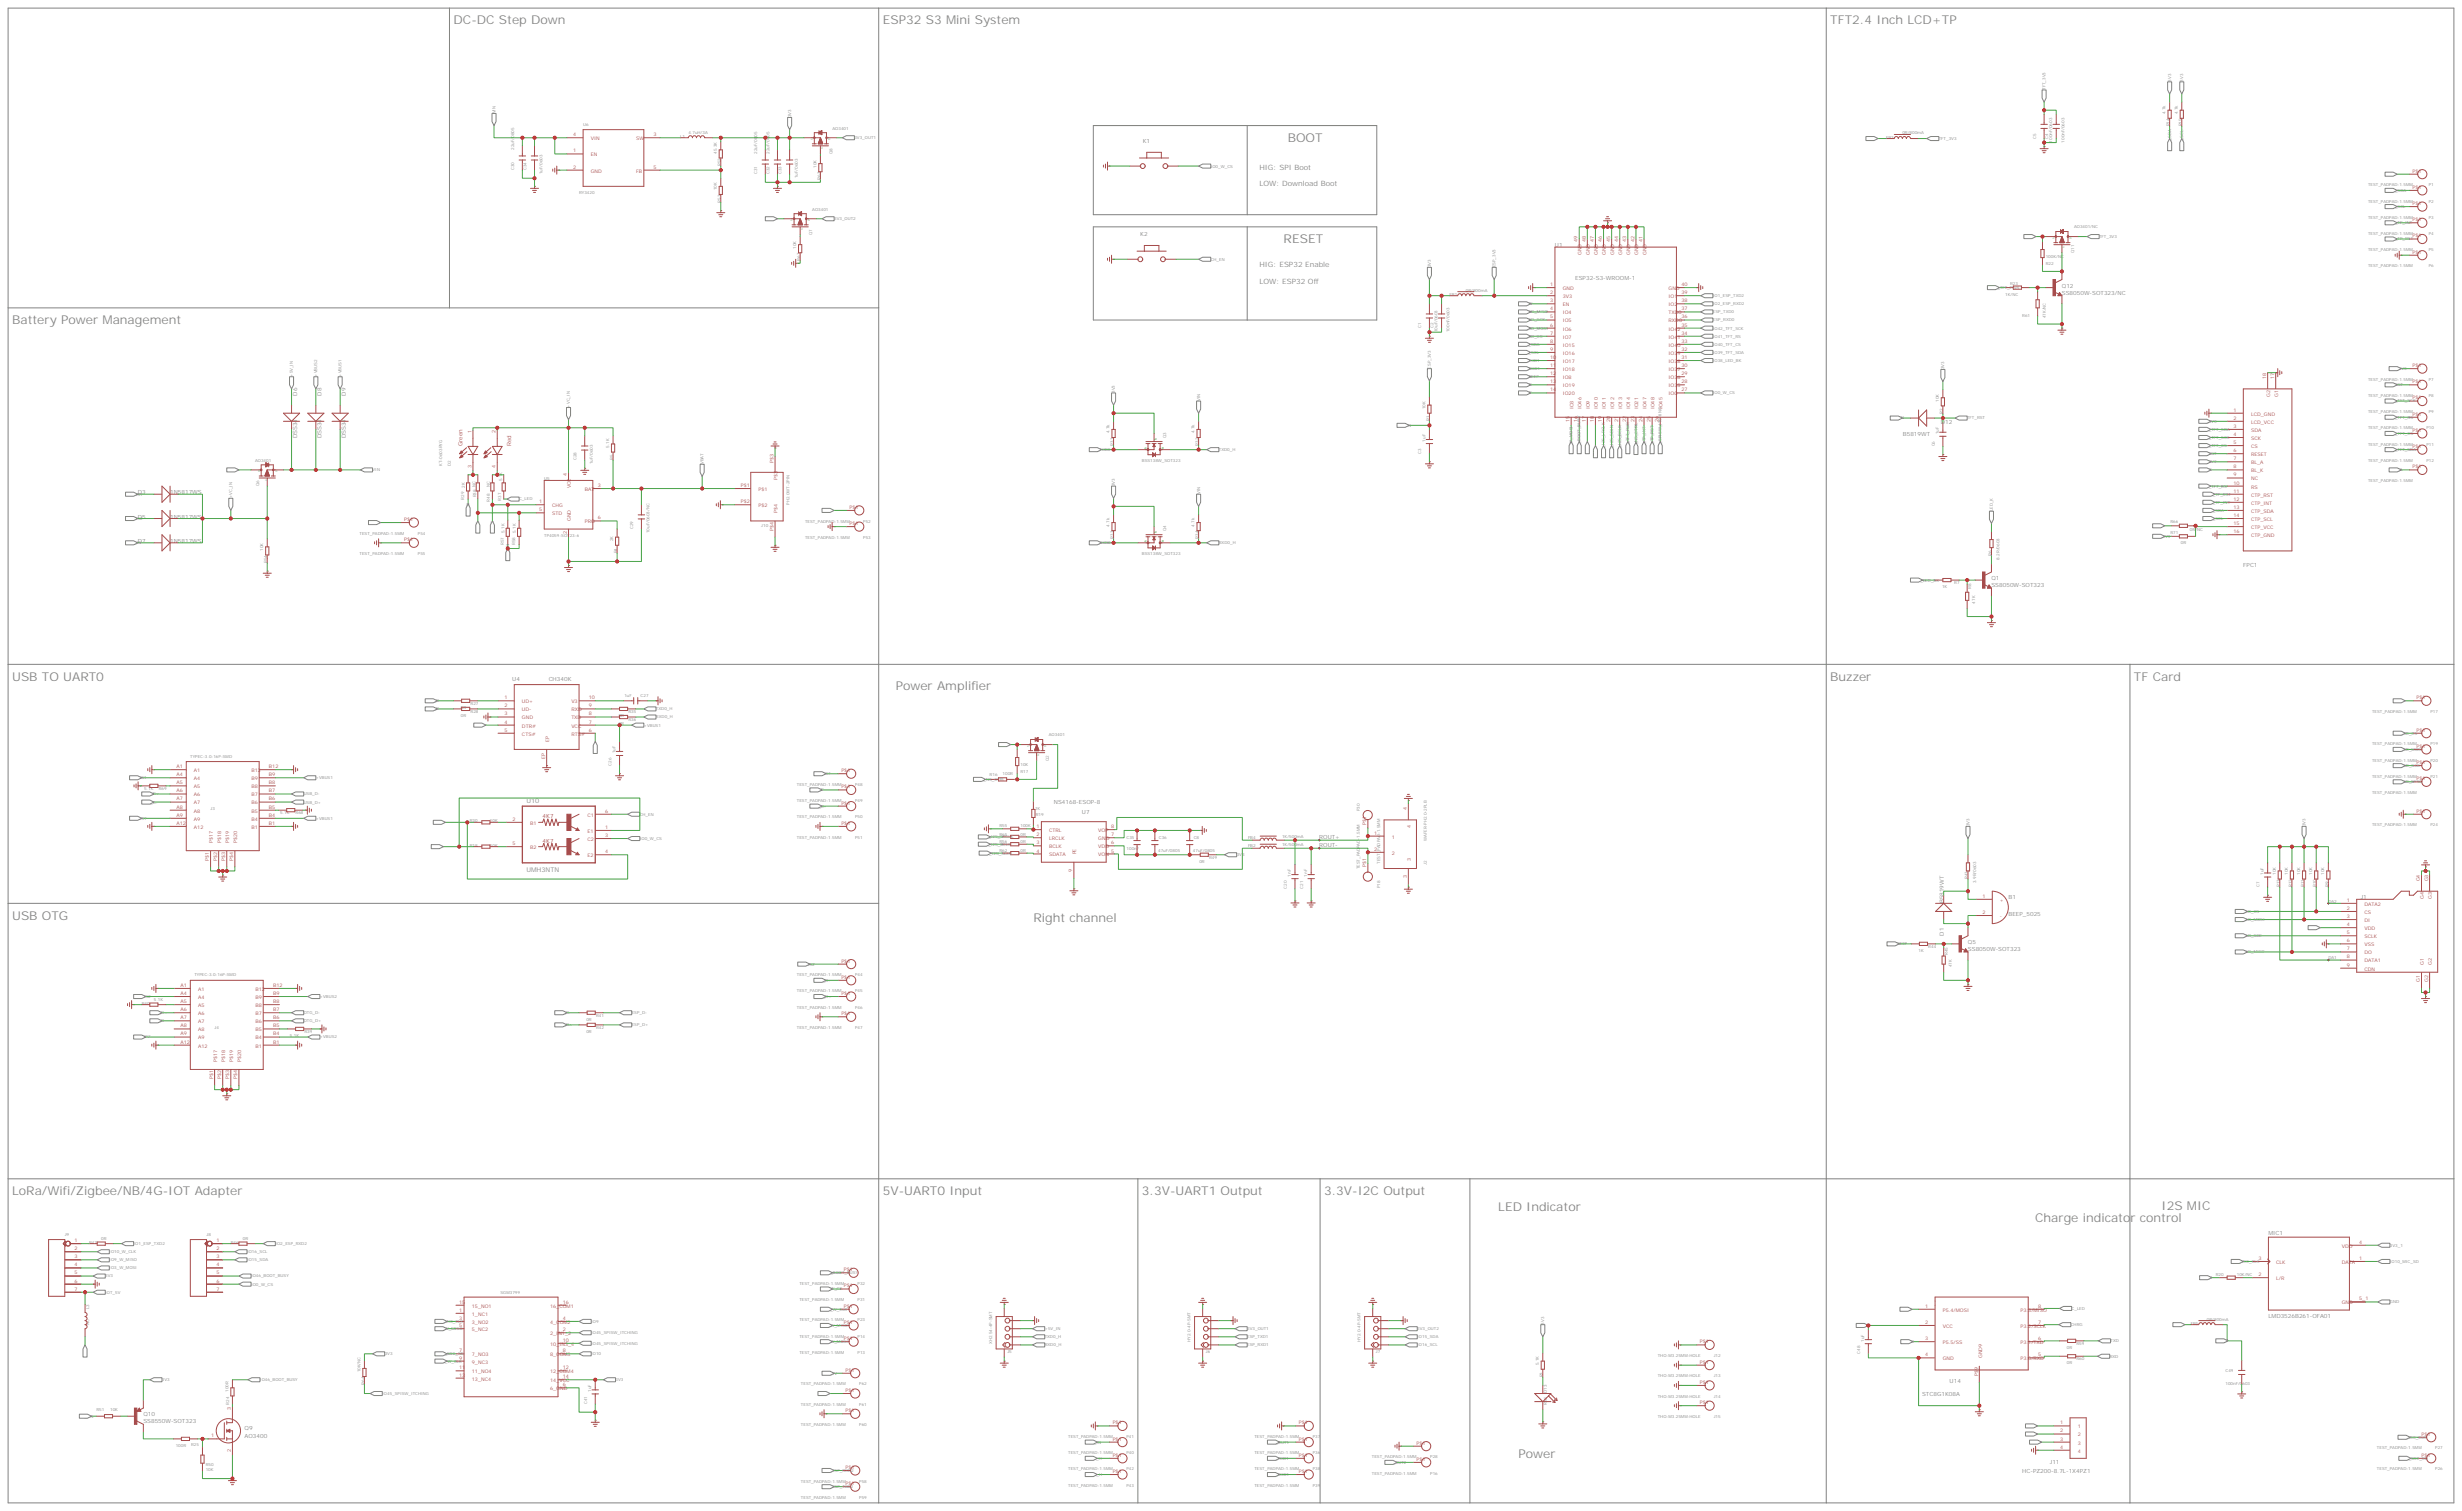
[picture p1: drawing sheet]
<svg xmlns="http://www.w3.org/2000/svg" width="1072mm" height="658mm" viewBox="0 0 1072 658" stroke-linecap="round" stroke-linejoin="round" font-family="sans-serif">
<defs><g id="words">
<g font-size="5.3" fill="#838383">
<text x="197.6" y="10.6">DC-DC Step Down</text>
<text x="384.5" y="10.6">ESP32 S3 Mini System</text>
<text x="797.3" y="10.6">TFT2.4 Inch LCD+TP</text>
<text x="560.9" y="61.7">BOOT</text>
<text x="559.2" y="105.8">RESET</text>
<text x="5.3" y="141.1">Battery Power Management</text>
<text x="5.3" y="296.3">USB TO UART0</text>
<text x="797.3" y="296.3">Buzzer</text>
<text x="929.6" y="296.3">TF Card</text>
<text x="390.2" y="300.6">Power Amplifier</text>
<text x="5.3" y="400.4">USB OTG</text>
<text x="450.2" y="401.4">Right channel</text>
<text x="5.3" y="520.3">LoRa/Wifi/Zigbee/NB/4G-IOT Adapter</text>
<text x="384.5" y="520.3">5V-UART0 Input</text>
<text x="497.4" y="520.3">3.3V-UART1 Output</text>
<text x="576.8" y="520.3">3.3V-I2C Output</text>
<text x="652.6" y="527.4">LED Indicator</text>
<text x="941.6" y="527">I2S MIC</text>
<text x="886.5" y="532.3">Charge indicator control</text>
<text x="661.5" y="635">Power</text>
</g>
<g font-size="3.2" fill="#838383">
<text x="548.6" y="74.1">HIG: SPI Boot</text>
<text x="548.6" y="81.1">LOW: Download Boot</text>
<text x="548.6" y="116.4">HIG: ESP32 Enable</text>
<text x="548.6" y="123.5">LOW: ESP32 Off</text>
</g>
<g font-size="2.8" fill="#838383">
<text x="229.3" y="349.6">U10</text>
<text x="229.3" y="379.5">UMH3NTN</text>
</g>
<g font-size="2.5" fill="#838383">
<text x="497.8" y="62.1">K1</text>
<text x="496.7" y="102.7">K2</text>
<text x="677.3" y="107.6">U1</text>
<text x="686.2" y="121.7">ESP32-S3-WROOM-1</text>
<text x="898.2" y="125.2">Q12</text>
<text x="898.2" y="128.4">SS8050W-SOT323/NC</text>
<text x="129.5" y="172.3" transform="rotate(-90 129.5 172.3)">D6</text>
<text x="140.1" y="172.3" transform="rotate(-90 140.1 172.3)">D8</text>
<text x="150.6" y="172.3" transform="rotate(-90 150.6 172.3)">D9</text>
<text x="845.4" y="184.5">D12</text>
<text x="129.5" y="190.9" transform="rotate(-90 129.5 190.9)">DSS34</text>
<text x="140.1" y="190.9" transform="rotate(-90 140.1 190.9)">DSS34</text>
<text x="150.6" y="190.9" transform="rotate(-90 150.6 190.9)">DSS34</text>
<text x="828.9" y="189.8">B5819WT</text>
<text x="60" y="215.2">D3</text>
<text x="74.1" y="215.2">1N5817WS</text>
<text x="60" y="225.8">D5</text>
<text x="74.1" y="225.8">1N5817WS</text>
<text x="60" y="236.4">D7</text>
<text x="74.1" y="236.4">1N5817WS</text>
<text x="977.2" y="246.9">FPC1</text>
<text x="867.5" y="255.8">SS8050W-SOT323</text>
<text x="867.5" y="252.6">Q1</text>
<text x="223.1" y="296.3">U4</text>
<text x="239" y="296.3">CH340K</text>
<text x="459" y="350.1">NS4168-ESOP-8</text>
<text x="471.3" y="354.3">U7</text>
<text x="574.7" y="365.3">ROUT+</text>
<text x="574.7" y="368.9">ROUT-</text>
<text x="846.7" y="393.3" transform="rotate(-90 846.7 393.3)">B5819WT</text>
<text x="874.9" y="391.6">B1</text>
<text x="1028.3" y="391.6">J1</text>
<text x="874.9" y="398.6">BEEP_5025</text>
<text x="846.7" y="407.5" transform="rotate(-90 846.7 407.5)">D1</text>
<text x="857.2" y="411">Q5</text>
<text x="857.2" y="414.2">SS8050W-SOT323</text>
<text x="988.1" y="537.6">MIC1</text>
<text x="988.1" y="574">LMD3526B261-OFA01</text>
<text x="849.3" y="602.2">U14</text>
<text x="837.3" y="607.8">STC8G1K08A</text>
<text x="62.4" y="616.7">Q10</text>
<text x="62.4" y="619.5">SS8550W-SOT323</text>
<text x="106.5" y="622.5">Q9</text>
<text x="106.5" y="626">AO3400</text>
<text x="880.9" y="641.4">HC-PZ200-8.7L-1X4PZ1</text>
<text x="892.9" y="637.5">J11</text>
</g>
<g font-size="2.5" fill="#a54b4b">
<text x="201.4" y="194.4" transform="rotate(-90 201.4 194.4)">Green</text>
<text x="222.6" y="194.4" transform="rotate(-90 222.6 194.4)">Red</text>
<text x="236.4" y="356.3">4K7</text>
<text x="236.4" y="366.9">4K7</text>
</g>
<g font-size="2.1" fill="#a54b4b">
<text x="249.7" y="59.3">4</text>
<text x="284.7" y="59.3">3</text>
<text x="257.4" y="61">VIN</text>
<text x="277.1" y="61">SW</text>
<text x="249.7" y="66.3">1</text>
<text x="257.4" y="68.1">EN</text>
<text x="249.7" y="73.4">2</text>
<text x="257.4" y="75.1">GND</text>
<text x="277.1" y="75.1">FB</text>
<text x="284.7" y="73.4">5</text>
<text x="1050.9" y="75.2">P$1</text>
<text x="1050.9" y="82.2">P$1</text>
<text x="1050.9" y="89.3">P$1</text>
<text x="1050.9" y="96.3">P$1</text>
<text x="687.2" y="105.5" transform="rotate(-90 687.2 105.5)">49</text>
<text x="690.7" y="105.5" transform="rotate(-90 690.7 105.5)">48</text>
<text x="694.3" y="105.5" transform="rotate(-90 694.3 105.5)">47</text>
<text x="697.8" y="105.5" transform="rotate(-90 697.8 105.5)">46</text>
<text x="701.3" y="105.5" transform="rotate(-90 701.3 105.5)">45</text>
<text x="704.9" y="105.5" transform="rotate(-90 704.9 105.5)">44</text>
<text x="708.4" y="105.5" transform="rotate(-90 708.4 105.5)">43</text>
<text x="711.9" y="105.5" transform="rotate(-90 711.9 105.5)">42</text>
<text x="715.4" y="105.5" transform="rotate(-90 715.4 105.5)">41</text>
<text x="1050.9" y="103.4">P$1</text>
<text x="689" y="111" transform="rotate(-90 689 111)">GND</text>
<text x="692.5" y="111" transform="rotate(-90 692.5 111)">GND</text>
<text x="696" y="111" transform="rotate(-90 696 111)">GND</text>
<text x="699.5" y="111" transform="rotate(-90 699.5 111)">GND</text>
<text x="703.1" y="111" transform="rotate(-90 703.1 111)">GND</text>
<text x="706.6" y="111" transform="rotate(-90 706.6 111)">GND</text>
<text x="710.1" y="111" transform="rotate(-90 710.1 111)">GND</text>
<text x="713.7" y="111" transform="rotate(-90 713.7 111)">GND</text>
<text x="717.2" y="111" transform="rotate(-90 717.2 111)">GND</text>
<text x="1050.9" y="110.4">P$1</text>
<text x="675.2" y="124.5">1</text>
<text x="732.4" y="124.5">40</text>
<text x="675.2" y="128.1">2</text>
<text x="675.2" y="131.6">3</text>
<text x="680.7" y="126.3">GND</text>
<text x="680.7" y="129.8">3V3</text>
<text x="726.8" y="129.8">IO1</text>
<text x="726.8" y="126.3">GND</text>
<text x="732.4" y="131.6">38</text>
<text x="732.4" y="128.1">39</text>
<text x="675.2" y="135.1">4</text>
<text x="680.7" y="133.3">EN</text>
<text x="680.7" y="136.9">IO4</text>
<text x="726.8" y="136.9">TXD0</text>
<text x="726.8" y="133.3">IO2</text>
<text x="732.4" y="135.1">37</text>
<text x="675.2" y="138.7">5</text>
<text x="675.2" y="142.2">6</text>
<text x="680.7" y="140.4">IO5</text>
<text x="680.7" y="143.9">IO6</text>
<text x="726.8" y="143.9">IO42</text>
<text x="726.8" y="140.4">RXD0</text>
<text x="732.4" y="142.2">35</text>
<text x="732.4" y="138.7">36</text>
<text x="675.2" y="145.7">7</text>
<text x="675.2" y="149.2">8</text>
<text x="680.7" y="147.4">IO7</text>
<text x="726.8" y="147.4">IO41</text>
<text x="732.4" y="149.2">33</text>
<text x="732.4" y="145.7">34</text>
<text x="675.2" y="152.8">9</text>
<text x="680.7" y="151">IO15</text>
<text x="680.7" y="154.5">IO16</text>
<text x="726.8" y="154.5">IO39</text>
<text x="726.8" y="151">IO40</text>
<text x="732.4" y="152.8">32</text>
<text x="675.2" y="156.3">10</text>
<text x="675.2" y="159.8">11</text>
<text x="680.7" y="158">IO17</text>
<text x="680.7" y="161.6">IO18</text>
<text x="726.8" y="161.6">IO37</text>
<text x="726.8" y="158">IO38</text>
<text x="732.4" y="159.8">30</text>
<text x="732.4" y="156.3">31</text>
<text x="1050.9" y="159.8">P$1</text>
<text x="675.2" y="163.3">12</text>
<text x="675.2" y="166.9">13</text>
<text x="680.7" y="165.1">IO8</text>
<text x="726.8" y="165.1">IO36</text>
<text x="732.4" y="166.9">28</text>
<text x="732.4" y="163.3">29</text>
<text x="987.1" y="165.1" transform="rotate(-90 987.1 165.1)">18</text>
<text x="990.6" y="165.1" transform="rotate(-90 990.6 165.1)">17</text>
<text x="1050.9" y="166.9">P$1</text>
<text x="675.2" y="170.4">14</text>
<text x="680.7" y="168.6">IO19</text>
<text x="680.7" y="172.1">IO20</text>
<text x="726.8" y="172.1">IO0</text>
<text x="726.8" y="168.6">IO35</text>
<text x="732.4" y="170.4">27</text>
<text x="988.8" y="172.7" transform="rotate(-90 988.8 172.7)">G2</text>
<text x="992.3" y="172.7" transform="rotate(-90 992.3 172.7)">G1</text>
<text x="1050.9" y="173.9">P$1</text>
<text x="685.4" y="178.3" transform="rotate(-90 685.4 178.3)">IO3</text>
<text x="689" y="178.3" transform="rotate(-90 689 178.3)">IO46</text>
<text x="692.5" y="178.3" transform="rotate(-90 692.5 178.3)">IO9</text>
<text x="696" y="178.3" transform="rotate(-90 696 178.3)">IO10</text>
<text x="699.5" y="178.3" transform="rotate(-90 699.5 178.3)">IO11</text>
<text x="703.1" y="178.3" transform="rotate(-90 703.1 178.3)">IO12</text>
<text x="706.6" y="178.3" transform="rotate(-90 706.6 178.3)">IO13</text>
<text x="710.1" y="178.3" transform="rotate(-90 710.1 178.3)">IO14</text>
<text x="713.7" y="178.3" transform="rotate(-90 713.7 178.3)">IO21</text>
<text x="717.2" y="178.3" transform="rotate(-90 717.2 178.3)">IO47</text>
<text x="720.7" y="178.3" transform="rotate(-90 720.7 178.3)">IO48</text>
<text x="724.2" y="178.3" transform="rotate(-90 724.2 178.3)">IO45</text>
<text x="972.9" y="179.2">1</text>
<text x="683.7" y="183.8" transform="rotate(-90 683.7 183.8)">15</text>
<text x="687.2" y="183.8" transform="rotate(-90 687.2 183.8)">16</text>
<text x="690.7" y="183.8" transform="rotate(-90 690.7 183.8)">17</text>
<text x="694.3" y="183.8" transform="rotate(-90 694.3 183.8)">18</text>
<text x="697.8" y="183.8" transform="rotate(-90 697.8 183.8)">19</text>
<text x="701.3" y="183.8" transform="rotate(-90 701.3 183.8)">20</text>
<text x="704.9" y="183.8" transform="rotate(-90 704.9 183.8)">21</text>
<text x="708.4" y="183.8" transform="rotate(-90 708.4 183.8)">22</text>
<text x="711.9" y="183.8" transform="rotate(-90 711.9 183.8)">23</text>
<text x="715.4" y="183.8" transform="rotate(-90 715.4 183.8)">24</text>
<text x="719" y="183.8" transform="rotate(-90 719 183.8)">25</text>
<text x="722.5" y="183.8" transform="rotate(-90 722.5 183.8)">26</text>
<text x="972.9" y="182.7">2</text>
<text x="980.6" y="184.5">LCD_VCC</text>
<text x="980.6" y="181">LCD_GND</text>
<text x="1050.9" y="181">P$1</text>
<text x="205.3" y="188.7" transform="rotate(-90 205.3 188.7)">1</text>
<text x="215.9" y="188.7" transform="rotate(-90 215.9 188.7)">2</text>
<text x="972.9" y="186.3">3</text>
<text x="972.9" y="189.8">4</text>
<text x="980.6" y="188">SDA</text>
<text x="980.6" y="191.5">SCK</text>
<text x="1050.9" y="188">P$1</text>
<text x="972.9" y="193.3">5</text>
<text x="972.9" y="196.9">6</text>
<text x="980.6" y="195.1">CS</text>
<text x="1050.9" y="195.1">P$1</text>
<text x="205.3" y="203.6" transform="rotate(-90 205.3 203.6)">3</text>
<text x="215.9" y="203.6" transform="rotate(-90 215.9 203.6)">4</text>
<text x="336.9" y="201.4" transform="rotate(-90 336.9 201.4)">P$3</text>
<text x="972.9" y="200.4">7</text>
<text x="972.9" y="203.9">8</text>
<text x="980.6" y="198.6">RESET</text>
<text x="980.6" y="202.1">BL_A</text>
<text x="1050.9" y="203.9">P$1</text>
<text x="247" y="207.1" transform="rotate(-90 247 207.1)">4</text>
<text x="338.6" y="209" transform="rotate(-90 338.6 209)">P$3</text>
<text x="972.9" y="207.4">9</text>
<text x="980.6" y="205.7">BL_K</text>
<text x="980.6" y="209.2">NC</text>
<text x="248.7" y="212.6" transform="rotate(-90 248.7 212.6)">VCC</text>
<text x="254.8" y="213.8">BAT</text>
<text x="260.4" y="212">3</text>
<text x="322.7" y="212">P$1</text>
<text x="330.4" y="213.8">P$1</text>
<text x="972.9" y="211">10</text>
<text x="972.9" y="214.5">11</text>
<text x="980.6" y="212.7">RS</text>
<text x="234.9" y="219.1">1</text>
<text x="240.5" y="220.8">CHG</text>
<text x="322.7" y="219.1">P$2</text>
<text x="330.4" y="220.8">P$2</text>
<text x="370" y="221.6">P$1</text>
<text x="972.9" y="218">12</text>
<text x="972.9" y="221.6">13</text>
<text x="980.6" y="216.2">CTP_RST</text>
<text x="980.6" y="219.8">CTP_INT</text>
<text x="176" y="226.8">P$1</text>
<text x="234.9" y="222.6">5</text>
<text x="240.5" y="224.3">STD</text>
<text x="248.7" y="226.9" transform="rotate(-90 248.7 226.9)">GND</text>
<text x="254.8" y="227.9">PRO</text>
<text x="260.4" y="226.1">6</text>
<text x="338.6" y="223.5" transform="rotate(-90 338.6 223.5)">P$4</text>
<text x="972.9" y="225.1">14</text>
<text x="980.6" y="223.3">CTP_SDA</text>
<text x="980.6" y="226.8">CTP_SCL</text>
<text x="247" y="232.5" transform="rotate(-90 247 232.5)">2</text>
<text x="336.9" y="231.1" transform="rotate(-90 336.9 231.1)">P$4</text>
<text x="370" y="228.6">P$1</text>
<text x="972.9" y="228.6">15</text>
<text x="972.9" y="232.1">16</text>
<text x="980.6" y="230.3">CTP_VCC</text>
<text x="980.6" y="233.9">CTP_GND</text>
<text x="176" y="235.7">P$1</text>
<text x="219.7" y="304.5">1</text>
<text x="256.5" y="304.5">10</text>
<text x="1052.7" y="304.5">P$1</text>
<text x="219.7" y="308">2</text>
<text x="219.7" y="311.5">3</text>
<text x="227.4" y="306.2">UD+</text>
<text x="227.4" y="309.7">UD-</text>
<text x="248.9" y="309.7">RXD</text>
<text x="248.9" y="306.2">V3</text>
<text x="256.5" y="311.5">8</text>
<text x="256.5" y="308">9</text>
<text x="219.7" y="315">4</text>
<text x="227.4" y="313.3">GND</text>
<text x="227.4" y="316.8">DTR#</text>
<text x="248.9" y="316.8">VCC</text>
<text x="248.9" y="313.3">TXD</text>
<text x="256.5" y="315">7</text>
<text x="219.7" y="318.6">5</text>
<text x="227.4" y="320.3">CTS#</text>
<text x="239.2" y="323" transform="rotate(-90 239.2 323)">EP</text>
<text x="248.9" y="320.3">RTS#</text>
<text x="256.5" y="318.6">6</text>
<text x="1052.7" y="318.6">P$1</text>
<text x="1052.7" y="325.6">P$1</text>
<text x="76.9" y="334.4">A1</text>
<text x="117.2" y="334.4">B12</text>
<text x="237.4" y="330.6" transform="rotate(-90 237.4 330.6)">EP</text>
<text x="1052.7" y="332.7">P$1</text>
<text x="76.9" y="338">A4</text>
<text x="76.9" y="341.5">A5</text>
<text x="84.5" y="336.2">A1</text>
<text x="84.5" y="339.7">A4</text>
<text x="109.5" y="339.7">B9</text>
<text x="109.5" y="336.2">B12</text>
<text x="117.2" y="341.5">B8</text>
<text x="117.2" y="338">B9</text>
<text x="366.5" y="336.2">P$1</text>
<text x="1052.7" y="339.7">P$1</text>
<text x="76.9" y="345">A6</text>
<text x="84.5" y="343.2">A5</text>
<text x="84.5" y="346.8">A6</text>
<text x="109.5" y="346.8">B7</text>
<text x="109.5" y="343.2">B8</text>
<text x="117.2" y="345">B7</text>
<text x="366.5" y="343.3">P$1</text>
<text x="76.9" y="348.6">A7</text>
<text x="76.9" y="352.1">A8</text>
<text x="84.5" y="350.3">A7</text>
<text x="84.5" y="353.8">A8</text>
<text x="109.5" y="353.8">B5</text>
<text x="109.5" y="350.3">B6</text>
<text x="117.2" y="352.1">B5</text>
<text x="117.2" y="348.6">B6</text>
<text x="263.6" y="353.8">6</text>
<text x="366.5" y="350.3">P$1</text>
<text x="612.8" y="352.7" transform="rotate(-90 612.8 352.7)">4</text>
<text x="1052.7" y="353.8">P$1</text>
<text x="76.9" y="355.6">A9</text>
<text x="76.9" y="359.1">A12</text>
<text x="84.5" y="357.3">A9</text>
<text x="109.5" y="357.3">B4</text>
<text x="117.2" y="359.1">B1</text>
<text x="117.2" y="355.6">B4</text>
<text x="223.3" y="357.4">2</text>
<text x="230.9" y="359.1">B1</text>
<text x="255.9" y="355.6">C1</text>
<text x="366.5" y="359.1">P$1</text>
<text x="595.1" y="359.2" transform="rotate(-90 595.1 359.2)">P$1</text>
<text x="84.5" y="360.9">A12</text>
<text x="109.5" y="360.9">B1</text>
<text x="255.9" y="362.6">E1</text>
<text x="263.6" y="364.4">3</text>
<text x="263.6" y="360.9">1</text>
<text x="451.5" y="360.6">1</text>
<text x="451.5" y="364.1">2</text>
<text x="457" y="362.4">CTRL</text>
<text x="457" y="365.9">LRCLK</text>
<text x="478.4" y="365.9">GND</text>
<text x="478.4" y="362.4">VOP</text>
<text x="484" y="364.1">7</text>
<text x="484" y="360.6">8</text>
<text x="598.6" y="363.4">1</text>
<text x="606.3" y="365.1">1</text>
<text x="614.5" y="360.4" transform="rotate(-90 614.5 360.4)">4</text>
<text x="92.8" y="367.1" transform="rotate(-90 92.8 367.1)">P$17</text>
<text x="96.3" y="367.1" transform="rotate(-90 96.3 367.1)">P$18</text>
<text x="99.8" y="367.1" transform="rotate(-90 99.8 367.1)">P$19</text>
<text x="103.3" y="367.1" transform="rotate(-90 103.3 367.1)">P$20</text>
<text x="223.3" y="368">5</text>
<text x="230.9" y="369.7">B2</text>
<text x="255.9" y="366.2">C2</text>
<text x="263.6" y="371.5">4</text>
<text x="451.5" y="367.7">3</text>
<text x="451.5" y="371.2">4</text>
<text x="457" y="369.4">BCLK</text>
<text x="478.4" y="369.4">VDD</text>
<text x="484" y="371.2">5</text>
<text x="484" y="367.7">6</text>
<text x="598.6" y="370.4">2</text>
<text x="91" y="374.7" transform="rotate(-90 91 374.7)">P$1</text>
<text x="94.6" y="374.7" transform="rotate(-90 94.6 374.7)">P$2</text>
<text x="98.1" y="374.7" transform="rotate(-90 98.1 374.7)">P$3</text>
<text x="101.6" y="374.7" transform="rotate(-90 101.6 374.7)">P$4</text>
<text x="255.9" y="373.2">E2</text>
<text x="457" y="372.9">SDATA</text>
<text x="468.8" y="372.1" transform="rotate(-90 468.8 372.1)">PE</text>
<text x="478.4" y="372.9">VON</text>
<text x="595.1" y="377.5" transform="rotate(-90 595.1 377.5)">P$1</text>
<text x="606.3" y="372.2">2</text>
<text x="614.5" y="374.8" transform="rotate(-90 614.5 374.8)">3</text>
<text x="467" y="379.7" transform="rotate(-90 467 379.7)">9</text>
<text x="612.8" y="382.5" transform="rotate(-90 612.8 382.5)">3</text>
<text x="1054.1" y="383.8" transform="rotate(-90 1054.1 383.8)">G4</text>
<text x="1057.6" y="383.8" transform="rotate(-90 1057.6 383.8)">G3</text>
<text x="863.6" y="390.9">1</text>
<text x="871.2" y="392.6">+</text>
<text x="1022.3" y="392.7">1</text>
<text x="1029.9" y="394.4">DATA2</text>
<text x="1055.8" y="391.4" transform="rotate(-90 1055.8 391.4)">G4</text>
<text x="1059.4" y="391.4" transform="rotate(-90 1059.4 391.4)">G3</text>
<text x="863.6" y="397.9">2</text>
<text x="871.2" y="399.7">-</text>
<text x="1022.3" y="396.2">2</text>
<text x="1022.3" y="399.7">3</text>
<text x="1029.9" y="397.9">CS</text>
<text x="1029.9" y="401.4">DI</text>
<text x="1022.3" y="403.2">4</text>
<text x="1022.3" y="406.8">5</text>
<text x="1029.9" y="405">VDD</text>
<text x="1022.3" y="410.3">6</text>
<text x="1022.3" y="413.8">7</text>
<text x="1029.9" y="408.5">SCLK</text>
<text x="1029.9" y="412">VSS</text>
<text x="366.5" y="419.1">P$1</text>
<text x="1022.3" y="417.3">8</text>
<text x="1029.9" y="415.6">DO</text>
<text x="1029.9" y="419.1">DATA1</text>
<text x="1055.8" y="420" transform="rotate(-90 1055.8 420)">G1</text>
<text x="1059.4" y="420" transform="rotate(-90 1059.4 420)">G2</text>
<text x="1022.3" y="420.9">9</text>
<text x="1029.9" y="422.6">CDN</text>
<text x="78.6" y="429.7">A1</text>
<text x="86.3" y="431.4">A1</text>
<text x="111.3" y="431.4">B12</text>
<text x="118.9" y="429.7">B12</text>
<text x="366.5" y="426.2">P$1</text>
<text x="1054.1" y="427.6" transform="rotate(-90 1054.1 427.6)">G1</text>
<text x="1057.6" y="427.6" transform="rotate(-90 1057.6 427.6)">G2</text>
<text x="78.6" y="433.2">A4</text>
<text x="78.6" y="436.7">A5</text>
<text x="86.3" y="435">A4</text>
<text x="111.3" y="435">B9</text>
<text x="118.9" y="436.7">B8</text>
<text x="118.9" y="433.2">B9</text>
<text x="366.5" y="433.2">P$1</text>
<text x="78.6" y="440.3">A6</text>
<text x="78.6" y="443.8">A7</text>
<text x="86.3" y="438.5">A5</text>
<text x="86.3" y="442">A6</text>
<text x="111.3" y="442">B7</text>
<text x="111.3" y="438.5">B8</text>
<text x="118.9" y="443.8">B6</text>
<text x="118.9" y="440.3">B7</text>
<text x="366.5" y="442">P$1</text>
<text x="78.6" y="447.3">A8</text>
<text x="86.3" y="445.5">A7</text>
<text x="86.3" y="449.1">A8</text>
<text x="111.3" y="449.1">B5</text>
<text x="111.3" y="445.5">B6</text>
<text x="118.9" y="447.3">B5</text>
<text x="78.6" y="450.9">A9</text>
<text x="78.6" y="454.4">A12</text>
<text x="86.3" y="452.6">A9</text>
<text x="111.3" y="452.6">B4</text>
<text x="118.9" y="454.4">B1</text>
<text x="118.9" y="450.9">B4</text>
<text x="86.3" y="456.1">A12</text>
<text x="111.3" y="456.1">B1</text>
<text x="94.5" y="462.3" transform="rotate(-90 94.5 462.3)">P$17</text>
<text x="98.1" y="462.3" transform="rotate(-90 98.1 462.3)">P$18</text>
<text x="101.6" y="462.3" transform="rotate(-90 101.6 462.3)">P$19</text>
<text x="105.1" y="462.3" transform="rotate(-90 105.1 462.3)">P$20</text>
<text x="92.8" y="469.9" transform="rotate(-90 92.8 469.9)">P$1</text>
<text x="96.3" y="469.9" transform="rotate(-90 96.3 469.9)">P$2</text>
<text x="99.8" y="469.9" transform="rotate(-90 99.8 469.9)">P$3</text>
<text x="103.4" y="469.9" transform="rotate(-90 103.4 469.9)">P$4</text>
<text x="32.5" y="540.8">1</text>
<text x="32.5" y="544.3">2</text>
<text x="94.2" y="540.8">1</text>
<text x="94.2" y="544.3">2</text>
<text x="1020" y="543.3">VDD</text>
<text x="1027.7" y="541.5">4</text>
<text x="32.5" y="547.9">3</text>
<text x="32.5" y="551.4">4</text>
<text x="94.2" y="547.9">3</text>
<text x="94.2" y="551.4">4</text>
<text x="983.9" y="548.6">3</text>
<text x="991.5" y="550.3">CLK</text>
<text x="1020" y="550.3">DATA</text>
<text x="1027.7" y="548.6">1</text>
<text x="32.5" y="554.9">5</text>
<text x="94.2" y="554.9">5</text>
<text x="367.6" y="553.5">P$1</text>
<text x="983.9" y="555.6">2</text>
<text x="991.5" y="557.4">L/R</text>
<text x="32.5" y="558.5">6</text>
<text x="32.5" y="562">7</text>
<text x="94.2" y="558.5">6</text>
<text x="94.2" y="562">7</text>
<text x="367.6" y="560.6">P$1</text>
<text x="200" y="567.6">15</text>
<text x="205.6" y="569.4">15_NO1</text>
<text x="239.6" y="569.4">16_COM1</text>
<text x="245.2" y="567.6">16</text>
<text x="367.6" y="569.4">P$1</text>
<text x="838.6" y="569.4">1</text>
<text x="887.8" y="569.4">8</text>
<text x="1020" y="568">GND</text>
<text x="1027.7" y="566.2">5_1</text>
<text x="200" y="571.2">1</text>
<text x="200" y="574.7">3</text>
<text x="205.6" y="572.9">1_NC1</text>
<text x="245.2" y="574.7">4</text>
<text x="846.3" y="571.1">P5.4/MOSI</text>
<text x="880.1" y="571.1">P3.3/MISO</text>
<text x="200" y="577.9">5</text>
<text x="205.6" y="576.4">3_NO2</text>
<text x="205.6" y="579.6">5_NC2</text>
<text x="239.6" y="581.4">2_IN1_2</text>
<text x="239.6" y="576.4">4_COM2</text>
<text x="245.2" y="579.6">2</text>
<text x="367.6" y="576.4">P$1</text>
<text x="838.6" y="576.4">2</text>
<text x="846.3" y="578.2">VCC</text>
<text x="880.1" y="578.2">P3.2/SCLK</text>
<text x="887.8" y="576.4">7</text>
<text x="239.6" y="585.9">10_IN3_4</text>
<text x="245.2" y="584.2">10</text>
<text x="367.6" y="583.5">P$1</text>
<text x="740.5" y="584.9">P$1</text>
<text x="838.6" y="583.5">3</text>
<text x="846.3" y="585.2">P5.5/SS</text>
<text x="880.1" y="585.2">P3.1/TXD</text>
<text x="887.8" y="583.5">6</text>
<text x="200" y="588.8">7</text>
<text x="200" y="592">9</text>
<text x="205.6" y="590.5">7_NO3</text>
<text x="205.6" y="593.7">9_NC3</text>
<text x="239.6" y="590.5">8_COM3</text>
<text x="245.2" y="588.8">8</text>
<text x="740.5" y="593.7">P$1</text>
<text x="838.6" y="590.5">4</text>
<text x="846.3" y="592.3">GND</text>
<text x="863.4" y="591.4" transform="rotate(-90 863.4 591.4)">GND9</text>
<text x="880.1" y="592.3">P3.0/RXD</text>
<text x="887.8" y="590.5">5</text>
<text x="200" y="596.2">11</text>
<text x="200" y="599.4">13</text>
<text x="205.6" y="597.9">11_NO4</text>
<text x="239.6" y="597.9">12_COM4</text>
<text x="245.2" y="596.2">12</text>
<text x="368.3" y="597.3">P$1</text>
<text x="861.6" y="599" transform="rotate(-90 861.6 599)">P$9</text>
<text x="205.6" y="601.1">13_NC4</text>
<text x="239.6" y="605.3">6_GND</text>
<text x="239.6" y="601.8">14_VCC</text>
<text x="245.2" y="603.6">6</text>
<text x="245.2" y="600.1">14</text>
<text x="740.5" y="602.6">P$1</text>
<text x="368.3" y="606.1">P$1</text>
<text x="740.5" y="611.4">P$1</text>
<text x="100.6" y="613.8" transform="rotate(-90 100.6 613.8)">3</text>
<text x="368.3" y="614.9">P$1</text>
<text x="484.7" y="620.2">P$1</text>
<text x="565.8" y="620.2">P$1</text>
<text x="897.4" y="620.2">1</text>
<text x="897.4" y="623.7">2</text>
<text x="905.1" y="621.9">1</text>
<text x="92.1" y="625.8">1</text>
<text x="484.7" y="627.2">P$1</text>
<text x="565.8" y="627.2">P$1</text>
<text x="617" y="629">P$1</text>
<text x="897.4" y="627.2">3</text>
<text x="905.1" y="625.5">2</text>
<text x="905.1" y="629">3</text>
<text x="1054.8" y="625.1">P$1</text>
<text x="100.6" y="632.2" transform="rotate(-90 100.6 632.2)">2</text>
<text x="484.7" y="634.3">P$1</text>
<text x="565.8" y="634.3">P$1</text>
<text x="897.4" y="630.8">4</text>
<text x="905.1" y="632.5">4</text>
<text x="1054.8" y="634.3">P$1</text>
<text x="368.3" y="639.6">P$1</text>
<text x="484.7" y="641.4">P$1</text>
<text x="565.8" y="641.4">P$1</text>
<text x="617" y="636.1">P$1</text>
<text x="368.3" y="646.7">P$1</text>
</g>
<g font-size="1.8" fill="#838383">
<text x="945.7" y="35.6" transform="rotate(-90 945.7 35.6)">3V3</text>
<text x="951" y="35.6" transform="rotate(-90 951 35.6)">3V3</text>
<text x="891" y="39.2" transform="rotate(-90 891 39.2)">TFT_3V3</text>
<text x="215.8" y="49.4" transform="rotate(-90 215.8 49.4)">VIN</text>
<text x="344.6" y="51.2" transform="rotate(-90 344.6 51.2)">3V3</text>
<text x="943.3" y="49.7" transform="rotate(-90 943.3 49.7)">4.7k</text>
<text x="948.6" y="49.7" transform="rotate(-90 948.6 49.7)">4.7k</text>
<text x="254" y="54.7">U6</text>
<text x="296.3" y="60">L1</text>
<text x="299.9" y="58.2">4.7uH/3A</text>
<text x="362.7" y="56.4">AO3401</text>
<text x="828.7" y="58.6">0R/800mA</text>
<text x="945.1" y="55" transform="rotate(-90 945.1 55)">R14</text>
<text x="950.4" y="55" transform="rotate(-90 950.4 55)">R15</text>
<text x="224" y="65.3" transform="rotate(-90 224 65.3)">22uF/0805</text>
<text x="372.2" y="60.6">3V3_OUT1</text>
<text x="812.8" y="60.9">3V3</text>
<text x="821.6" y="60.3">FB3</text>
<text x="844.5" y="60.9">TFT_3V3</text>
<text x="886.9" y="60.3" transform="rotate(-90 886.9 60.3)">C5</text>
<text x="892.2" y="60.3" transform="rotate(-90 892.2 60.3)">C4</text>
<text x="893.9" y="62.1" transform="rotate(-90 893.9 62.1)">100nF/0603</text>
<text x="899.2" y="62.1" transform="rotate(-90 899.2 62.1)">100nF/0603</text>
<text x="945.7" y="65.6" transform="rotate(-90 945.7 65.6)">IO15_SDA</text>
<text x="951" y="65.6" transform="rotate(-90 951 65.6)">IO16_SCL</text>
<text x="312.2" y="67" transform="rotate(-90 312.2 67)">45.3K</text>
<text x="329.8" y="67" transform="rotate(-90 329.8 67)">22uF/0805</text>
<text x="335.1" y="67" transform="rotate(-90 335.1 67)">22uF/0805</text>
<text x="362.7" y="67" transform="rotate(-90 362.7 67)">Q8</text>
<text x="224" y="74.1" transform="rotate(-90 224 74.1)">C30</text>
<text x="229.3" y="74.1" transform="rotate(-90 229.3 74.1)">C34</text>
<text x="236.4" y="75.8" transform="rotate(-90 236.4 75.8)">1uF/0603</text>
<text x="314" y="72.3" transform="rotate(-90 314 72.3)">R52</text>
<text x="329.8" y="75.8" transform="rotate(-90 329.8 75.8)">C31</text>
<text x="335.1" y="75.8" transform="rotate(-90 335.1 75.8)">C32</text>
<text x="340.4" y="75.8" transform="rotate(-90 340.4 75.8)">C33</text>
<text x="347.5" y="77.6" transform="rotate(-90 347.5 77.6)">1uF/0603</text>
<text x="355.6" y="73" transform="rotate(-90 355.6 73)">10K</text>
<text x="527.4" y="72.9">IO0_W_CS</text>
<text x="1038.9" y="76.5">3V3</text>
<text x="312.2" y="82.9" transform="rotate(-90 312.2 82.9)">10K</text>
<text x="357.4" y="78.3" transform="rotate(-90 357.4 78.3)">R63</text>
<text x="1031.5" y="81.1">TEST_PADPAD-1.5MM</text>
<text x="1038.9" y="83.5">IO15_SDA</text>
<text x="1058" y="81.1">P1</text>
<text x="252.2" y="84.7">RY3420</text>
<text x="314" y="88.2" transform="rotate(-90 314 88.2)">R53</text>
<text x="1031.5" y="88.2">TEST_PADPAD-1.5MM</text>
<text x="1058" y="88.2">P2</text>
<text x="333.4" y="95.9">3V3</text>
<text x="353.8" y="91.7">AO3401</text>
<text x="363.4" y="95.9">3V3_OUT2</text>
<text x="1031.5" y="95.2">TEST_PADPAD-1.5MM</text>
<text x="1038.9" y="90.6">IO16_SCL</text>
<text x="1058" y="95.2">P3</text>
<text x="903.5" y="99.5">AO3401/NC</text>
<text x="1038.9" y="97.6">IO47_TP_INT</text>
<text x="353.8" y="102.3" transform="rotate(-90 353.8 102.3)">Q7</text>
<text x="881.6" y="103.6">3V3</text>
<text x="914.4" y="103.6">TFT_3V3</text>
<text x="1031.5" y="102.3">TEST_PADPAD-1.5MM</text>
<text x="1038.9" y="104.7">IO48_TP_RST</text>
<text x="1058" y="102.3">P4</text>
<text x="346.8" y="108.3" transform="rotate(-90 346.8 108.3)">10K</text>
<text x="348.5" y="113.6" transform="rotate(-90 348.5 113.6)">R67</text>
<text x="527.4" y="113.5">CH_EN</text>
<text x="891.1" y="112.5">100K/NC</text>
<text x="903.5" y="110.1" transform="rotate(-90 903.5 110.1)">Q11</text>
<text x="1031.5" y="109.4">TEST_PADPAD-1.5MM</text>
<text x="1058" y="109.4">P5</text>
<text x="623.3" y="116.4" transform="rotate(-90 623.3 116.4)">3V3</text>
<text x="651.5" y="116.4" transform="rotate(-90 651.5 116.4)">ESP_3V3</text>
<text x="891.1" y="115.4">R22</text>
<text x="1031.5" y="116.4">TEST_PADPAD-1.5MM</text>
<text x="1058" y="116.4">P6</text>
<text x="865.7" y="125.9">IO14_TFT_PWR</text>
<text x="875.6" y="124.2">R23</text>
<text x="631.5" y="128.8">FB1</text>
<text x="638.5" y="127">0R/800mA</text>
<text x="746.1" y="129.4">IO1_ESP_TXD2</text>
<text x="873.5" y="128.8">1K/NC</text>
<text x="661.5" y="132.9">CH_EN</text>
<text x="661.5" y="136.4">IO4_SD_MISO</text>
<text x="746.1" y="136.4">ESP_TXD0</text>
<text x="746.1" y="132.9">IO2_ESP_RXD2</text>
<text x="880.9" y="137.9">R61</text>
<text x="619.1" y="142.9" transform="rotate(-90 619.1 142.9)">C1</text>
<text x="624.4" y="142.9" transform="rotate(-90 624.4 142.9)">C2</text>
<text x="661.5" y="140">IO5_SD_SCK</text>
<text x="661.5" y="143.5">IO6_SD_MOSI</text>
<text x="746.1" y="140">ESP_RXD0</text>
<text x="746.1" y="143.5">IO42_TFT_SCK</text>
<text x="891.1" y="138.6" transform="rotate(-90 891.1 138.6)">47K/NC</text>
<text x="626.2" y="144.6" transform="rotate(-90 626.2 144.6)">10uF/0603</text>
<text x="631.5" y="144.6" transform="rotate(-90 631.5 144.6)">100nF/0603</text>
<text x="661.5" y="147">IO7_SD_CS</text>
<text x="746.1" y="147">IO41_TFT_RS</text>
<text x="661.5" y="150.5">IO15_SDA</text>
<text x="661.5" y="154.1">IO16_SCL</text>
<text x="746.1" y="150.5">IO40_TFT_CS</text>
<text x="746.1" y="154.1">IO39_TFT_SDA</text>
<text x="623.3" y="160.5" transform="rotate(-90 623.3 160.5)">ESP_3V3</text>
<text x="661.5" y="157.6">ESP_TXD1</text>
<text x="661.5" y="161.1">ESP_RXD1</text>
<text x="746.1" y="157.6">IO38_LED_BK</text>
<text x="846.9" y="160.9" transform="rotate(-90 846.9 160.9)">3V3</text>
<text x="1040.7" y="161.1">TFT_3V3</text>
<text x="127.6" y="164" transform="rotate(-90 127.6 164)">+5V_IN</text>
<text x="138.2" y="164" transform="rotate(-90 138.2 164)">+VBUS2</text>
<text x="148.8" y="164" transform="rotate(-90 148.8 164)">+VBUS1</text>
<text x="661.5" y="164.7">IO8_BEEP</text>
<text x="1031.5" y="165.8">TEST_PADPAD-1.5MM</text>
<text x="1058" y="165.8">P7</text>
<text x="485.7" y="171.1" transform="rotate(-90 485.7 171.1)">3V3</text>
<text x="661.5" y="168.2">ESP_D-</text>
<text x="661.5" y="171.7">ESP_D+</text>
<text x="746.1" y="171.7">IO0_W_CS</text>
<text x="1031.5" y="172.9">TEST_PADPAD-1.5MM</text>
<text x="1038.9" y="168.2">TFT_RST</text>
<text x="1058" y="172.9">P8</text>
<text x="248.3" y="177.4" transform="rotate(-90 248.3 177.4)">+VC_IN</text>
<text x="522.7" y="174.6" transform="rotate(-90 522.7 174.6)">VIN</text>
<text x="620.9" y="178.2" transform="rotate(-90 620.9 178.2)">10K</text>
<text x="844.5" y="175" transform="rotate(-90 844.5 175)">10K</text>
<text x="1031.5" y="179.9">TEST_PADPAD-1.5MM</text>
<text x="1038.9" y="175.2">IO42_TFT_SCK</text>
<text x="1058" y="179.9">P9</text>
<text x="608.5" y="185.8">CH_EN</text>
<text x="622.7" y="183.4" transform="rotate(-90 622.7 183.4)">R1</text>
<text x="823.4" y="182.7">CH_EN</text>
<text x="846.3" y="180.3" transform="rotate(-90 846.3 180.3)">R2</text>
<text x="856.9" y="182.7">TFT_RST</text>
<text x="957.8" y="184.1">TFT_3V3</text>
<text x="1038.9" y="182.3">IO41_TFT_RS</text>
<text x="483.3" y="188.7" transform="rotate(-90 483.3 188.7)">4.7k</text>
<text x="508" y="190.9" transform="rotate(-90 508 190.9)">Q3</text>
<text x="520.3" y="188.7" transform="rotate(-90 520.3 188.7)">4.7k</text>
<text x="844.5" y="189.1" transform="rotate(-90 844.5 189.1)">1uF</text>
<text x="957.8" y="187.6">IO39_TFT_SDA</text>
<text x="957.8" y="191.1">IO42_TFT_SCK</text>
<text x="1031.5" y="187">TEST_PADPAD-1.5MM</text>
<text x="1038.9" y="189.4">IO40_TFT_CS</text>
<text x="1056.9" y="187">P10</text>
<text x="265.3" y="195.1" transform="rotate(-90 265.3 195.1)">5.1K</text>
<text x="474.5" y="196.4">ESP_TXD0</text>
<text x="485.1" y="194" transform="rotate(-90 485.1 194)">R31</text>
<text x="522.1" y="194" transform="rotate(-90 522.1 194)">R32</text>
<text x="530.9" y="196.4">TXD0_H</text>
<text x="619.1" y="197.6" transform="rotate(-90 619.1 197.6)">C3</text>
<text x="620.9" y="192.3" transform="rotate(-90 620.9 192.3)">1uF</text>
<text x="685" y="197.6" transform="rotate(-90 685 197.6)">IO3_W_MOSI</text>
<text x="688.5" y="197.6" transform="rotate(-90 688.5 197.6)">IO46_BOOT_BUSY</text>
<text x="692.1" y="197.6" transform="rotate(-90 692.1 197.6)">IO9</text>
<text x="709.7" y="197.6" transform="rotate(-90 709.7 197.6)">IO14_TFT_PWR</text>
<text x="713.2" y="197.9" transform="rotate(-90 713.2 197.9)">IO21_NS_CTRL</text>
<text x="716.8" y="197.6" transform="rotate(-90 716.8 197.6)">IO47_TP_INT</text>
<text x="720.3" y="197.6" transform="rotate(-90 720.3 197.6)">IO48_TP_RST</text>
<text x="723.8" y="197.6" transform="rotate(-90 723.8 197.6)">IO45_SPISW_ITCHING</text>
<text x="842.8" y="194.4" transform="rotate(-90 842.8 194.4)">C6</text>
<text x="957.8" y="194.6">IO40_TFT_CS</text>
<text x="1031.5" y="194">TEST_PADPAD-1.5MM</text>
<text x="1038.9" y="196.4">IO39_TFT_SDA</text>
<text x="1056.9" y="194">P11</text>
<text x="111.1" y="201.1">AO3401</text>
<text x="192.6" y="202.8" transform="rotate(-90 192.6 202.8)">KT-0603RYG</text>
<text x="196.4" y="202.8" transform="rotate(-90 196.4 202.8)">D2</text>
<text x="251.2" y="200.4" transform="rotate(-90 251.2 200.4)">C28</text>
<text x="258.2" y="202.1" transform="rotate(-90 258.2 202.1)">1uF/0603</text>
<text x="267.1" y="200.4" transform="rotate(-90 267.1 200.4)">R5</text>
<text x="306.5" y="202.1" transform="rotate(-90 306.5 202.1)">VBAT</text>
<text x="497.4" y="201.1">BSS138W_SOT323</text>
<text x="695.6" y="199.3" transform="rotate(-90 695.6 199.3)">IO10</text>
<text x="699.1" y="199.3" transform="rotate(-90 699.1 199.3)">IO11_I2S_LRCLK</text>
<text x="702.6" y="199.3" transform="rotate(-90 702.6 199.3)">IO12_I2S_SDIN</text>
<text x="706.2" y="199.3" transform="rotate(-90 706.2 199.3)">IO13_I2S_BCLK</text>
<text x="957.8" y="198.2">TFT_RST</text>
<text x="957.8" y="201.7">TFT_3V3</text>
<text x="1031.5" y="201.1">TEST_PADPAD-1.5MM</text>
<text x="1056.9" y="201.1">P12</text>
<text x="98.8" y="205.2">VBAT</text>
<text x="162.3" y="205.2">VIN</text>
<text x="218.7" y="209.6" transform="rotate(-90 218.7 209.6)">5.1K</text>
<text x="237.1" y="209.2">U5</text>
<text x="957.8" y="205.2">LED_K</text>
<text x="1031.5" y="209.9">TEST_PADPAD-1.5MM</text>
<text x="1040.7" y="205.2">LED_K</text>
<text x="54.7" y="215.8">+VBUS1</text>
<text x="112.9" y="211.7" transform="rotate(-90 112.9 211.7)">Q6</text>
<text x="202.5" y="212.4" transform="rotate(-90 202.5 212.4)">2K</text>
<text x="213.4" y="212" transform="rotate(-90 213.4 212)">NC</text>
<text x="485.7" y="211.7" transform="rotate(-90 485.7 211.7)">3V3</text>
<text x="522.7" y="215.2" transform="rotate(-90 522.7 215.2)">VIN</text>
<text x="957.8" y="212.3">IO41_TFT_RS</text>
<text x="959.6" y="215.8">IO48_TP_RST</text>
<text x="101.2" y="217" transform="rotate(-90 101.2 217)">+VC_IN</text>
<text x="202.1" y="217.7" transform="rotate(-90 202.1 217.7)">R29</text>
<text x="207.4" y="216.6" transform="rotate(-90 207.4 216.6)">R38 NC</text>
<text x="213.4" y="218.4" transform="rotate(-90 213.4 218.4)">R48</text>
<text x="218.4" y="218" transform="rotate(-90 218.4 218)">R37</text>
<text x="226.1" y="217.9">C_LED</text>
<text x="344" y="219.8" transform="rotate(-90 344 219.8)">PH2.0WT-2PIN</text>
<text x="959.6" y="219.3">IO47_TP_INT</text>
<text x="54.7" y="226.4">+VBUS2</text>
<text x="204.5" y="224.7" transform="rotate(-90 204.5 224.7)">D_LED</text>
<text x="350.7" y="227.5">TEST_PADPAD-1.5MM</text>
<text x="358.1" y="222.9">VBAT</text>
<text x="376.1" y="227.5">P52</text>
<text x="868.1" y="222.6" transform="rotate(-90 868.1 222.6)">LED_K</text>
<text x="945.4" y="227.9">R66</text>
<text x="959.6" y="222.9">IO15_SDA</text>
<text x="959.6" y="226.4">IO16_SCL</text>
<text x="156.6" y="232.8">TEST_PADPAD-1.5MM</text>
<text x="160.5" y="228.2">VIN</text>
<text x="182" y="232.8">P54</text>
<text x="208.8" y="232.1" transform="rotate(-90 208.8 232.1)">DONE</text>
<text x="215.1" y="232.1" transform="rotate(-90 215.1 232.1)">CHRG</text>
<text x="219.8" y="232.1" transform="rotate(-90 219.8 232.1)">5.1K</text>
<text x="224.7" y="232.1" transform="rotate(-90 224.7 232.1)">5.1K</text>
<text x="237.1" y="233.9">TP4059-SOT23-6</text>
<text x="275.9" y="230.4" transform="rotate(-90 275.9 230.4)">C29</text>
<text x="282.9" y="232.1" transform="rotate(-90 282.9 232.1)">10uF/0603/NC</text>
<text x="331.6" y="229.3">J10</text>
<text x="483.3" y="229.3" transform="rotate(-90 483.3 229.3)">4.7k</text>
<text x="508" y="231.4" transform="rotate(-90 508 231.4)">Q4</text>
<text x="520.3" y="229.3" transform="rotate(-90 520.3 229.3)">4.7k</text>
<text x="937.7" y="229.6">3V3</text>
<text x="945.4" y="232.5">R71</text>
<text x="953.9" y="231.1">0R/NC</text>
<text x="54.7" y="237">+5V_IN</text>
<text x="114.7" y="239.9" transform="rotate(-90 114.7 239.9)">10K</text>
<text x="219.4" y="237.4" transform="rotate(-90 219.4 237.4)">R57</text>
<text x="224.4" y="237.4" transform="rotate(-90 224.4 237.4)">R58</text>
<text x="267.1" y="235.7" transform="rotate(-90 267.1 235.7)">2K</text>
<text x="350.7" y="234.6">TEST_PADPAD-1.5MM</text>
<text x="376.1" y="234.6">P53</text>
<text x="474.5" y="237">ESP_RXD0</text>
<text x="485.1" y="234.6" transform="rotate(-90 485.1 234.6)">R33</text>
<text x="522.1" y="234.6" transform="rotate(-90 522.1 234.6)">R34</text>
<text x="530.9" y="237">RXD0_H</text>
<text x="937.7" y="234.2">TFT_3V3</text>
<text x="950" y="236.7">0R</text>
<text x="116.4" y="245.2" transform="rotate(-90 116.4 245.2)">R54</text>
<text x="156.6" y="241.7">TEST_PADPAD-1.5MM</text>
<text x="182" y="241.7">P55</text>
<text x="221.8" y="244.1" transform="rotate(-90 221.8 244.1)">+VC_IN</text>
<text x="268.8" y="240.9" transform="rotate(-90 268.8 240.9)">R4</text>
<text x="497.4" y="241.7">BSS138W_SOT323</text>
<text x="867.5" y="242" transform="rotate(-90 867.5 242)">R6</text>
<text x="871" y="243.8" transform="rotate(-90 871 243.8)">8.2R/0603</text>
<text x="832.2" y="253.2">IO38_LED_BK</text>
<text x="846" y="256.1">1K</text>
<text x="851.2" y="254.4">R7</text>
<text x="858.7" y="256.5" transform="rotate(-90 858.7 256.5)">R8</text>
<text x="860.4" y="262.8" transform="rotate(-90 860.4 262.8)">47K</text>
<text x="185.2" y="305.8">USB_D+</text>
<text x="272" y="303.4">1uF</text>
<text x="279" y="303.4">C27</text>
<text x="1042.5" y="305.8">3V3</text>
<text x="185.2" y="309.3">USB_D-</text>
<text x="200.7" y="308.7">0R</text>
<text x="205" y="306.9">R27</text>
<text x="205" y="310.4">R28</text>
<text x="273.8" y="310.4">R35</text>
<text x="285.8" y="309.3">TXD0_H</text>
<text x="1033.3" y="310.4">TEST_PADPAD-1.5MM</text>
<text x="1058.7" y="310.4">P17</text>
<text x="200.7" y="312.2">0R</text>
<text x="206.4" y="316.4">DTR</text>
<text x="269.5" y="312.2">0R</text>
<text x="269.5" y="315.7">0R</text>
<text x="273.8" y="314">R36</text>
<text x="280.5" y="316.4">+VBUS1</text>
<text x="285.8" y="312.8">RXD0_H</text>
<text x="456.8" y="320.7">AO3401</text>
<text x="1042.5" y="319.9">IO7_SD_CS</text>
<text x="82.9" y="329.8">TYPEC-3.0-16P-SMD</text>
<text x="259.9" y="328.1" transform="rotate(-90 259.9 328.1)">RTS</text>
<text x="268.1" y="328.1" transform="rotate(-90 268.1 328.1)">1uF</text>
<text x="435" y="324.8">3V3</text>
<text x="1033.3" y="324.6">TEST_PADPAD-1.5MM</text>
<text x="1042.5" y="326.9">IO6_SD_MOSI</text>
<text x="1058.7" y="324.6">P19</text>
<text x="266.3" y="333.4" transform="rotate(-90 266.3 333.4)">C26</text>
<text x="444.5" y="333.7">10K</text>
<text x="456.8" y="331.3" transform="rotate(-90 456.8 331.3)">Q2</text>
<text x="1033.3" y="331.6">TEST_PADPAD-1.5MM</text>
<text x="1042.5" y="334">IO5_SD_SCK</text>
<text x="1058.7" y="331.6">P20</text>
<text x="56.4" y="339.3">+VBUS1</text>
<text x="137.6" y="339.3">+VBUS1</text>
<text x="354.5" y="337.5">+VBUS1</text>
<text x="424" y="340">IO21_NS_CTRL</text>
<text x="431.1" y="338">R16</text>
<text x="436.7" y="337.6">100R</text>
<text x="444.5" y="336.6">R17</text>
<text x="1033.3" y="338.7">TEST_PADPAD-1.5MM</text>
<text x="1042.5" y="341">IO4_SD_MISO</text>
<text x="1058.7" y="338.7">P21</text>
<text x="61.7" y="346.3">USB_D+</text>
<text x="62.8" y="344">5.1K</text>
<text x="69.1" y="344">R69</text>
<text x="132.3" y="346.3">USB_D-</text>
<text x="347.1" y="342.2">TEST_PADPAD-1.5MM</text>
<text x="352.8" y="344.6">USB_D+</text>
<text x="372.5" y="342.2">P48</text>
<text x="1033.3" y="345.7">TEST_PADPAD-1.5MM</text>
<text x="61.7" y="349.9">USB_D-</text>
<text x="91.7" y="352.8">J3</text>
<text x="132.3" y="349.9">USB_D+</text>
<text x="347.1" y="349.2">TEST_PADPAD-1.5MM</text>
<text x="352.8" y="351.6">USB_D-</text>
<text x="372.5" y="349.2">P49</text>
<text x="450.8" y="352.8">1K</text>
<text x="592.3" y="353.1" transform="rotate(-90 592.3 353.1)">P30</text>
<text x="56.4" y="356.9">+VBUS1</text>
<text x="122.1" y="354.5">5.1K</text>
<text x="128.8" y="354.5">R68</text>
<text x="137.6" y="356.9">+VBUS1</text>
<text x="188.7" y="358.7">DTR</text>
<text x="204.6" y="358.1">R30</text>
<text x="213.4" y="358.1">10K</text>
<text x="278.7" y="355.2">CH_EN</text>
<text x="347.1" y="356.3">TEST_PADPAD-1.5MM</text>
<text x="372.5" y="356.3">P50</text>
<text x="451.2" y="355.2">R19</text>
<text x="857.9" y="359.8" transform="rotate(-90 857.9 359.8)">3V3</text>
<text x="1004.3" y="359.8" transform="rotate(-90 1004.3 359.8)">3V3</text>
<text x="1033.3" y="359.8">TEST_PADPAD-1.5MM</text>
<text x="1058.7" y="359.8">P24</text>
<text x="278.7" y="365.7">IO0_W_CS</text>
<text x="347.1" y="365.1">TEST_PADPAD-1.5MM</text>
<text x="372.5" y="365.1">P51</text>
<text x="426.2" y="365">IO11_I2S_LRCLK</text>
<text x="435.3" y="360.2">R55</text>
<text x="435.3" y="364.1">R65</text>
<text x="444.5" y="360.2">100K</text>
<text x="444.5" y="364.1">0R</text>
<text x="490.7" y="365.5">C35</text>
<text x="504.8" y="365.5">C36</text>
<text x="520" y="365.5">C8</text>
<text x="543.6" y="365.5">FB4</text>
<text x="558.4" y="364.8">1K/500mA</text>
<text x="187.9" y="369.3">RTS</text>
<text x="204.6" y="368.7">R18</text>
<text x="213.4" y="368.7">10K</text>
<text x="426.2" y="368.2">IO13_I2S_BCLK</text>
<text x="435.3" y="367.2">R56</text>
<text x="435.3" y="371.1">R62</text>
<text x="444.5" y="367.2">0R</text>
<text x="444.5" y="371.1">0R</text>
<text x="490.7" y="370.1">100nF</text>
<text x="504.5" y="370.8">47uF/0805</text>
<text x="519.6" y="370.8">47uF/0805</text>
<text x="543.6" y="369">FB2</text>
<text x="558.4" y="368.3">1K/500mA</text>
<text x="621.6" y="366.2" transform="rotate(-90 621.6 366.2)">WAFER-PH2.0-2PLB</text>
<text x="426.5" y="372.1">IO12_I2S_SDIN</text>
<text x="522.5" y="375.7">0R</text>
<text x="526.7" y="373.9">R49</text>
<text x="538.7" y="372.8">3V3</text>
<text x="601.1" y="376.1" transform="rotate(-90 601.1 376.1)">TEST_PADPAD-1.5MM</text>
<text x="621.6" y="376.8" transform="rotate(-90 621.6 376.8)">J2</text>
<text x="562.3" y="381.7" transform="rotate(-90 562.3 381.7)">1nF</text>
<text x="569.4" y="381.7" transform="rotate(-90 569.4 381.7)">1nF</text>
<text x="592.3" y="378.5" transform="rotate(-90 592.3 378.5)">TEST_PADPAD-1.5MM</text>
<text x="857.2" y="382.8" transform="rotate(-90 857.2 382.8)">R43</text>
<text x="986" y="381" transform="rotate(-90 986 381)">1uF</text>
<text x="991.3" y="381" transform="rotate(-90 991.3 381)">10K</text>
<text x="996.6" y="381" transform="rotate(-90 996.6 381)">10K</text>
<text x="1001.9" y="381" transform="rotate(-90 1001.9 381)">10K</text>
<text x="1007.2" y="381" transform="rotate(-90 1007.2 381)">10K</text>
<text x="1012.5" y="381" transform="rotate(-90 1012.5 381)">10K</text>
<text x="560.6" y="387" transform="rotate(-90 560.6 387)">C20</text>
<text x="567.6" y="387" transform="rotate(-90 567.6 387)">C21</text>
<text x="601.1" y="386.6" transform="rotate(-90 601.1 386.6)">P18</text>
<text x="860.8" y="384.5" transform="rotate(-90 860.8 384.5)">3.9R/0603</text>
<text x="984.2" y="386.3" transform="rotate(-90 984.2 386.3)">C7</text>
<text x="993.1" y="386.3" transform="rotate(-90 993.1 386.3)">R13</text>
<text x="998.4" y="386.3" transform="rotate(-90 998.4 386.3)">R12</text>
<text x="1003.6" y="386.3" transform="rotate(-90 1003.6 386.3)">R11</text>
<text x="1008.9" y="386.3" transform="rotate(-90 1008.9 386.3)">R10</text>
<text x="1014.2" y="386.3" transform="rotate(-90 1014.2 386.3)">R9</text>
<text x="1014.2" y="393">DA2</text>
<text x="973.7" y="401">IO6_SD_MOSI</text>
<text x="973.7" y="397.5">IO7_SD_CS</text>
<text x="1005.4" y="404.5">3V3</text>
<text x="822" y="411.6">IO8_BEEP</text>
<text x="840" y="412.8">R44</text>
<text x="973.7" y="408.1">IO5_SD_SCK</text>
<text x="835.7" y="414.5">1K</text>
<text x="848.4" y="415.9" transform="rotate(-90 848.4 415.9)">R45</text>
<text x="973.7" y="415.1">IO4_SD_MISO</text>
<text x="1014.2" y="417.7">DA1</text>
<text x="84.7" y="425.1">TYPEC-3.0-16P-SMD</text>
<text x="347.1" y="425.1">TEST_PADPAD-1.5MM</text>
<text x="347.5" y="420.4">+VBUS2</text>
<text x="372.5" y="425.1">P44</text>
<text x="850.2" y="421.2" transform="rotate(-90 850.2 421.2)">47K</text>
<text x="354.5" y="427.5">OTG_D-</text>
<text x="58.2" y="434.5">+VBUS2</text>
<text x="61.7" y="437.4">R40</text>
<text x="67" y="435.7">5.1K</text>
<text x="139.3" y="434.5">+VBUS2</text>
<text x="347.1" y="432.2">TEST_PADPAD-1.5MM</text>
<text x="354.5" y="434.5">OTG_D+</text>
<text x="372.5" y="432.2">P45</text>
<text x="65.3" y="441.6">OTG_D+</text>
<text x="132.3" y="441.6">OTG_D-</text>
<text x="241.7" y="441.6">OTG_D-</text>
<text x="259.6" y="442.7">R41</text>
<text x="275.2" y="441.6">ESP_D-</text>
<text x="347.1" y="439.2">TEST_PADPAD-1.5MM</text>
<text x="372.5" y="439.2">P46</text>
<text x="65.3" y="445.1">OTG_D-</text>
<text x="93.5" y="448">J4</text>
<text x="132.3" y="445.1">OTG_D+</text>
<text x="132.6" y="449.8">R39</text>
<text x="241.7" y="446.9">OTG_D+</text>
<text x="255.4" y="444.5">0R</text>
<text x="255.4" y="449.8">0R</text>
<text x="259.6" y="448">R42</text>
<text x="275.2" y="446.9">ESP_D+</text>
<text x="347.1" y="448">TEST_PADPAD-1.5MM</text>
<text x="372.5" y="448">P47</text>
<text x="58.2" y="452.2">+VBUS2</text>
<text x="126.3" y="451.6">5.1K</text>
<text x="139.3" y="452.2">+VBUS2</text>
<text x="28.2" y="538">J9</text>
<text x="44.1" y="539.8">0R</text>
<text x="90" y="538">J8</text>
<text x="105.8" y="539.8">0R</text>
<text x="38.8" y="541.5">R47</text>
<text x="47.6" y="545.7">IO10_W_CLK</text>
<text x="58.2" y="542.1">IO1_ESP_TXD2</text>
<text x="100.5" y="541.5">R46</text>
<text x="107.6" y="545.7">IO16_SCL</text>
<text x="119.9" y="542.1">IO2_ESP_RXD2</text>
<text x="1041" y="542.8">3V3_1</text>
<text x="47.6" y="549.2">IO9_W_MISO</text>
<text x="107.6" y="549.2">IO15_SDA</text>
<text x="971.9" y="549.9">IO9_MIC_CLK</text>
<text x="1041" y="549.9">IO10_MIC_SD</text>
<text x="45.9" y="556.2">3V3</text>
<text x="47.6" y="552.7">IO3_W_MOSI</text>
<text x="109.4" y="556.2">IO46_BOOT_BUSY</text>
<text x="357.4" y="554.8">IO46_BOOT_BUSY</text>
<text x="958.1" y="556.9">3V3_1</text>
<text x="965.2" y="555.6">R20</text>
<text x="974.4" y="555.6">10K/NC</text>
<text x="45.9" y="563.3">IOT_5V</text>
<text x="109.4" y="559.8">IO0_W_CS</text>
<text x="218" y="563.4">SGM3799</text>
<text x="348.2" y="559.5">TEST_PADPAD-1.5MM</text>
<text x="357.4" y="561.9">IO0_W_CS</text>
<text x="373.6" y="559.5">P32</text>
<text x="348.2" y="566.6">TEST_PADPAD-1.5MM</text>
<text x="373.6" y="566.6">P31</text>
<text x="1041" y="567.5">GND</text>
<text x="38.8" y="570.1" transform="rotate(-90 38.8 570.1)">L3</text>
<text x="189.4" y="576">IO9_MIC_CLK</text>
<text x="257.5" y="576">IO9</text>
<text x="348.2" y="575.4">TEST_PADPAD-1.5MM</text>
<text x="357.4" y="570.7">IO10_W_CLK</text>
<text x="373.6" y="575.4">P23</text>
<text x="827.6" y="570.7">DONE</text>
<text x="902.4" y="570.4">C_LED</text>
<text x="961.3" y="575">0R/800mA</text>
<text x="38.8" y="577.1" transform="rotate(-90 38.8 577.1)">NC</text>
<text x="189.4" y="579.2">IO9_W_MISO</text>
<text x="257.5" y="580.9">IO45_SPISW_ITCHING</text>
<text x="357.4" y="577.8">IO9_W_MISO</text>
<text x="455.1" y="579.2">+5V_IN</text>
<text x="543.3" y="579.2">3V3_OUT1</text>
<text x="617.4" y="579.2">3V3_OUT2</text>
<text x="672.7" y="576.8" transform="rotate(-90 672.7 576.8)">3V3</text>
<text x="808.6" y="577.8">VIN</text>
<text x="902" y="577.4">CHRG</text>
<text x="946.5" y="577.4">3V3</text>
<text x="954.3" y="576.8">FB5</text>
<text x="257.5" y="585.5">IO45_SPISW_ITCHING</text>
<text x="348.2" y="582.4">TEST_PADPAD-1.5MM</text>
<text x="357.4" y="584.8">IO3_W_MOSI</text>
<text x="373.6" y="582.4">P14</text>
<text x="432.2" y="585.3" transform="rotate(-90 432.2 585.3)">XH2.54-4P-SMT</text>
<text x="455.1" y="586.2">RXD0_H</text>
<text x="455.1" y="582.7">TXD0_H</text>
<text x="518.6" y="584.2" transform="rotate(-90 518.6 584.2)">HY2.0-4P-SMT</text>
<text x="543.3" y="582.7">ESP_TXD1</text>
<text x="543.3" y="586.2">ESP_RXD1</text>
<text x="592.7" y="584.2" transform="rotate(-90 592.7 584.2)">HY2.0-4P-SMT</text>
<text x="617.4" y="582.7">IO15_SDA</text>
<text x="617.4" y="586.2">IO16_SCL</text>
<text x="812.1" y="584.2" transform="rotate(-90 812.1 584.2)">1uF</text>
<text x="828" y="584.8">D_LED</text>
<text x="900.3" y="587.4">0R</text>
<text x="904.5" y="585.6">R59</text>
<text x="919.3" y="584.5">TXD</text>
<text x="965.2" y="584.5">3V3_1</text>
<text x="37.7" y="590.9" transform="rotate(-90 37.7 590.9)">VIN</text>
<text x="167.6" y="590.1">3V3</text>
<text x="189.4" y="593.3">IO10_W_CLK</text>
<text x="189.4" y="590.1">IO10_MIC_SD</text>
<text x="257.5" y="590.1">IO10</text>
<text x="348.2" y="589.5">TEST_PADPAD-1.5MM</text>
<text x="373.6" y="589.5">P13</text>
<text x="438.9" y="589.1">J5</text>
<text x="525.3" y="589.1">J6</text>
<text x="599.4" y="589.1">J7</text>
<text x="722.1" y="590.9">THO-M3.25MM-HOLE</text>
<text x="746.5" y="590.9">J12</text>
<text x="810.3" y="589.5" transform="rotate(-90 810.3 589.5)">C48</text>
<text x="904.5" y="592.3">R60</text>
<text x="919" y="591.2">RXD</text>
<text x="157" y="597.6" transform="rotate(-90 157 597.6)">10K/NC</text>
<text x="358.1" y="598.6">IOT_5V</text>
<text x="670.3" y="594.4" transform="rotate(-90 670.3 594.4)">5.1K</text>
<text x="672" y="599.7" transform="rotate(-90 672 599.7)">R3</text>
<text x="722.1" y="599.7">THO-M3.25MM-HOLE</text>
<text x="746.5" y="599.7">J13</text>
<text x="900.3" y="594.1">0R</text>
<text x="969.4" y="597.6">C49</text>
<text x="70.6" y="601.4">3V3</text>
<text x="113.2" y="601.4">IO46_BOOT_BUSY</text>
<text x="158.7" y="602.9" transform="rotate(-90 158.7 602.9)">R64</text>
<text x="268.1" y="601.4">3V3</text>
<text x="348.9" y="603.2">TEST_PADPAD-1.5MM</text>
<text x="374.3" y="603.2">P62</text>
<text x="969.4" y="602.9">100nF/0603</text>
<text x="99.5" y="606.1" transform="rotate(-90 99.5 606.1)">100R</text>
<text x="99.8" y="611.7" transform="rotate(-90 99.8 611.7)">R24</text>
<text x="166.5" y="607.4">IO45_SPISW_ITCHING</text>
<text x="255.8" y="611.4" transform="rotate(-90 255.8 611.4)">C41</text>
<text x="257.5" y="606.1" transform="rotate(-90 257.5 606.1)">1uF</text>
<text x="356.3" y="607.4">3V3</text>
<text x="673.8" y="611.7" transform="rotate(-90 673.8 611.7)">Red</text>
<text x="673.8" y="606.4" transform="rotate(-90 673.8 606.4)">D13</text>
<text x="722.1" y="608.5">THO-M3.25MM-HOLE</text>
<text x="746.5" y="608.5">J14</text>
<text x="34.6" y="617.3">CH_EN</text>
<text x="42" y="614.5">R51</text>
<text x="48" y="614.5">10K</text>
<text x="348.9" y="612.1">TEST_PADPAD-1.5MM</text>
<text x="374.3" y="612.1">P61</text>
<text x="722.1" y="617.4">THO-M3.25MM-HOLE</text>
<text x="746.5" y="617.4">J15</text>
<text x="348.9" y="620.9">TEST_PADPAD-1.5MM</text>
<text x="374.3" y="620.9">P60</text>
<text x="882.3" y="621.5">TXD</text>
<text x="83.3" y="629.7">R25</text>
<text x="465.3" y="626.2">TEST_PADPAD-1.5MM</text>
<text x="472.7" y="628.6">+5V_IN</text>
<text x="490.7" y="626.2">P41</text>
<text x="546.5" y="626.2">TEST_PADPAD-1.5MM</text>
<text x="552.1" y="628.6">3V3_OUT1</text>
<text x="571.9" y="626.2">P37</text>
<text x="882.3" y="625">RXD</text>
<text x="884.1" y="628.6">VIN</text>
<text x="1044.6" y="626.4">IO9_MIC_CLK</text>
<text x="76.6" y="630.1">100R</text>
<text x="465.3" y="633.2">TEST_PADPAD-1.5MM</text>
<text x="472.7" y="635.6">TXD0_H</text>
<text x="490.7" y="633.2">P40</text>
<text x="546.5" y="633.2">TEST_PADPAD-1.5MM</text>
<text x="552.1" y="635.6">ESP_TXD1</text>
<text x="571.9" y="633.2">P36</text>
<text x="597.6" y="635">TEST_PADPAD-1.5MM</text>
<text x="623" y="635">P28</text>
<text x="1035.4" y="631.1">TEST_PADPAD-1.5MM</text>
<text x="1044.9" y="635.6">IO10_MIC_SD</text>
<text x="1060.8" y="631.1">P27</text>
<text x="89.6" y="640.6">10K</text>
<text x="89.6" y="638.2">R50</text>
<text x="358.1" y="640.9">IO2_ESP_RXD2</text>
<text x="465.3" y="640.3">TEST_PADPAD-1.5MM</text>
<text x="490.7" y="640.3">P42</text>
<text x="546.5" y="640.3">TEST_PADPAD-1.5MM</text>
<text x="571.9" y="640.3">P38</text>
<text x="603.2" y="637.4">3V3_OUT2</text>
<text x="1035.4" y="640.3">TEST_PADPAD-1.5MM</text>
<text x="1060.8" y="640.3">P26</text>
<text x="348.9" y="645.6">TEST_PADPAD-1.5MM</text>
<text x="358.1" y="648">IO1_ESP_TXD2</text>
<text x="374.3" y="645.6">P58</text>
<text x="465.3" y="647.3">TEST_PADPAD-1.5MM</text>
<text x="472.7" y="642.7">RXD0_H</text>
<text x="490.7" y="647.3">P43</text>
<text x="546.5" y="647.3">TEST_PADPAD-1.5MM</text>
<text x="552.1" y="642.7">ESP_RXD1</text>
<text x="571.9" y="647.3">P39</text>
<text x="597.6" y="642.1">TEST_PADPAD-1.5MM</text>
<text x="623" y="642.1">P16</text>
<text x="348.9" y="652.6">TEST_PADPAD-1.5MM</text>
<text x="374.3" y="652.6">P59</text>
</g>
<g font-size="1.1" fill="#4ba54b">
<text x="354.1" y="60.9" transform="rotate(-90 354.1 60.9)">S</text>
<text x="358.5" y="64.8" transform="rotate(-90 358.5 64.8)">G</text>
<text x="361.6" y="60.9" transform="rotate(-90 361.6 60.9)">D</text>
<text x="345.3" y="96.1" transform="rotate(-90 345.3 96.1)">S</text>
<text x="349.7" y="100.1" transform="rotate(-90 349.7 100.1)">G</text>
<text x="352.8" y="96.1" transform="rotate(-90 352.8 96.1)">D</text>
<text x="894.9" y="103.9" transform="rotate(-90 894.9 103.9)">S</text>
<text x="899.3" y="107.9" transform="rotate(-90 899.3 107.9)">G</text>
<text x="902.4" y="103.9" transform="rotate(-90 902.4 103.9)">D</text>
<text x="503.8" y="191.6" transform="rotate(-90 503.8 191.6)">G</text>
<text x="499.4" y="195.6" transform="rotate(-90 499.4 195.6)">S</text>
<text x="506.9" y="195.6" transform="rotate(-90 506.9 195.6)">D</text>
<text x="113.3" y="205.5" transform="rotate(-90 113.3 205.5)">D</text>
<text x="116.4" y="209.5" transform="rotate(-90 116.4 209.5)">G</text>
<text x="120.8" y="205.5" transform="rotate(-90 120.8 205.5)">S</text>
<text x="503.8" y="232.2" transform="rotate(-90 503.8 232.2)">G</text>
<text x="499.4" y="236.2" transform="rotate(-90 499.4 236.2)">S</text>
<text x="506.9" y="236.2" transform="rotate(-90 506.9 236.2)">D</text>
<text x="448.3" y="325.1" transform="rotate(-90 448.3 325.1)">S</text>
<text x="452.7" y="329.1" transform="rotate(-90 452.7 329.1)">G</text>
<text x="455.8" y="325.1" transform="rotate(-90 455.8 325.1)">D</text>
</g>
</g></defs>
<g fill="none" stroke="#828282" stroke-width=".44">
<path d="M3.5 3.5h1065.4v650.9h-1065.4zM195.8 3.5v130.6M382.8 3.5v650.9M795.5 3.5v650.9M476.2 54.7h123.5v38.8h-123.5zM543.3 54.7v38.8M476.2 98.8h123.5v40.5h-123.5zM543.3 98.8v40.5M3.5 134.1h379.3M3.5 289.3h1065.4M927.8 289.3v365.1M3.5 393.3h379.3"/>
<path d="M3.5 513.3h1065.4M495.7 513.3v141.1M575 513.3v141.1M640.3 513.3v141.1"/>
</g>
<g fill="none" stroke="#a64a4a" stroke-width=".44">
<path d="M677.3 107.6h52.9v74.1h-52.9zM687.9 104.1v3.4M691.4 104.1v3.4M695 104.1v3.4M698.5 104.1v3.4M702 104.1v3.4M705.6 104.1v3.4M709.1 104.1v3.4M712.6 104.1v3.4M716.1 104.1v3.4M621.2 138.5h2.9M621.2 136.7h2.9"/>
<path d="M622.7 132.3v4.4M622.7 138.5v4.4M626.5 138.5h2.9M626.5 136.7h2.9M627.9 132.3v4.4M627.9 138.5v4.4M673.8 125.2h3.5M673.8 128.8h3.5M673.8 132.3h3.5M673.8 135.8h3.5M673.8 139.3h3.5M730.3 125.2h3.5"/>
<path d="M730.3 128.8h3.5M730.3 132.3h3.5M730.3 135.8h3.5M730.3 139.3h3.5M620.9 147.3h3.5M621.8 148.2h1.7M622.2 149h.9M622.7 146.4v.9M673.8 142.9h3.5M673.8 146.4h3.5M673.8 149.9h3.5M673.8 153.5h3.5"/>
<path d="M673.8 157h3.5M730.3 142.9h3.5M730.3 146.4h3.5M730.3 149.9h3.5M730.3 153.5h3.5M730.3 157h3.5M673.8 160.5h3.5M673.8 164h3.5M673.8 167.6h3.5M673.8 171.1h3.5M730.3 160.5h3.5M730.3 164h3.5"/>
<path d="M730.3 167.6h3.5M730.3 171.1h3.5M684.4 181.7v3.5M687.9 181.7v3.5M691.4 181.7v3.5M695 181.7v3.5M698.5 181.7v3.5M702 181.7v3.5M705.6 181.7v3.5M709.1 181.7v3.5M712.6 181.7v3.5M716.1 181.7v3.5"/>
<path d="M719.7 181.7v3.5M723.2 181.7v3.5"/>
</g>
<circle cx="622.7" cy="146.4" r=".18" fill="#a64a4a"/>
<path d="M631.5 128.8h3.5a.88 .88 0 0 1 .9-.9 .88 .88 0 0 1 .9 .9 .88 .88 0 0 1 .8-.9 .88 .88 0 0 1 .9 .9 .88 .88 0 0 1 .9-.9 .88 .88 0 0 1 .9 .9 .88 .88 0 0 1 .9-.9 .88 .88 0 0 1 .9 .9h3.5M635 127h7.1M665.9 124.8v.9M666.7 124.4v1.7M667.6 123.5v3.5M667.6 125.2h.9" fill="none" stroke="#a64a4a" stroke-width=".44"/>
<circle cx="668.5" cy="125.2" r=".18" fill="#a64a4a"/>
<path d="M698.5 96.1h3.5M699.4 95.2h1.7M699.8 94.4h.9M700.3 96.1v.9" fill="none" stroke="#a64a4a" stroke-width=".44"/>
<circle cx="700.3" cy="97" r=".18" fill="#a64a4a"/>
<path d="M739.1 125.2h.9M740 123.5v3.5M740.8 124.4v1.7M741.7 124.8v.9" fill="none" stroke="#a64a4a" stroke-width=".44"/>
<circle cx="739.1" cy="125.2" r=".18" fill="#a64a4a"/>
<path d="M621.9 176.4h1.5v3.5h-1.5zM622.7 172.9v3.4M622.7 180v3.4M621.2 193.1h2.9M621.2 191.4h2.9M622.7 187v4.4M622.7 193.1v4.5M620.9 202h3.5M621.8 202.8h1.7M622.2 203.7h.9M622.7 201.1v.9" fill="none" stroke="#a64a4a" stroke-width=".44"/>
<circle cx="622.7" cy="201.1" r=".18" fill="#a64a4a"/>
<path d="M889 55.9h2.8M889 54.2h2.8M890.4 49.7v4.5M890.4 55.9v4.4M894.3 55.9h2.8M894.3 54.2h2.8M895.7 49.7v4.5M895.7 55.9v4.4M888.6 64.7h3.6M889.5 65.6h1.8M890 66.5h.9M890.4 63.9v.8" fill="none" stroke="#a64a4a" stroke-width=".44"/>
<circle cx="890.4" cy="63.9" r=".18" fill="#a64a4a"/>
<path d="M845.6 173.2h1.4v3.5h-1.4zM846.3 169.7v3.5M846.3 176.8v3.5M844.5 198.8h3.6M844.9 190h2.8M844.9 188.2h2.8M845.4 199.7h1.8M846.3 183.8v4.4M846.3 190v4.4M846.3 197.9v.9M845.9 200.6h.9" fill="none" stroke="#a64a4a" stroke-width=".44"/>
<circle cx="846.3" cy="197.9" r=".18" fill="#a64a4a"/>
<g fill="none" stroke="#a64a4a" stroke-width=".44">
<path d="M866.8 235h1.4v3.5h-1.4zM867.5 231.4v3.5M867.5 238.5v3.5M842.8 252.6h3.5M846.3 251.9h3.5v1.4h-3.5zM849.9 252.6h3.5M856.2 257.9h1.4v3.5h-1.4zM856.9 254.4v3.4M856.9 261.5v3.4M865.7 271.1h3.5M866.6 272h1.8M867 272.9h.9"/>
<path d="M867.5 270.2v.9"/>
</g>
<circle cx="867.5" cy="270.2" r=".18" fill="#a64a4a"/>
<g fill="none" stroke="#a64a4a" stroke-width=".44">
<path d="M1019.5 393.3h7M1019.5 396.9h7M1026.6 391.6h15.9l3.5-3.5h3.5v1.7h1.8l1.7-1.7h8.9v35.2h-35.3zM1054.8 381v6.9M1058.3 381v6.9M1011.6 410.5v.9M1012.5 410.1v1.8M1013.4 411h.8M1013.4 409.2v3.6M1019.5 400.4h7M1019.5 403.9h7M1019.5 407.5h7"/>
<path d="M1019.5 411h7M1019.5 414.5h7M1019.5 418h7M1019.5 421.6h7M1054.8 423.4v7M1058.3 423.4v7"/>
</g>
<circle cx="1014.2" cy="411" r=".18" fill="#a64a4a"/>
<g fill="none" stroke="#a64a4a" stroke-width=".44">
<path d="M987.8 379.2v.9M987.8 375.7v3.5M992.4 379.2h1.4v3.6h-1.4zM993.1 375.7v3.5M997.7 379.2h1.4v3.6h-1.4zM998.4 375.7v3.5M1002.9 379.2h1.5v3.6h-1.5zM1003.7 375.7v3.5M1008.2 379.2h1.4v3.6h-1.4zM1008.9 375.7v3.5M1013.5 379.2h1.4v3.6h-1.4zM1014.2 375.7v3.5"/>
<path d="M986 390.7h3.5M986.4 381.9h2.8M986.4 380.1h2.8M986.9 391.6h1.8M987.3 392.5h.9M987.8 381.9v.9M987.8 389.8v.9M987.8 382.8v3.5M993.1 382.8v3.5M998.4 382.8v3.5M1003.7 382.8v3.5M1008.9 382.8v3.5"/>
<path d="M1014.2 382.8v3.5"/>
</g>
<circle cx="987.8" cy="389.8" r=".18" fill="#a64a4a"/>
<path d="M1054.8 376.6h3.5M1055.7 375.7h1.7M1056.1 374.8h.9M1056.6 376.6v.9" fill="none" stroke="#a64a4a" stroke-width=".44"/>
<circle cx="1056.6" cy="377.5" r=".18" fill="#a64a4a"/>
<path d="M1054.8 434.8h3.5M1055.7 435.7h1.7M1056.1 436.6h.9M1056.6 433.9v.9" fill="none" stroke="#a64a4a" stroke-width=".44"/>
<circle cx="1056.6" cy="433.9" r=".18" fill="#a64a4a"/>
<path d="M944.4 48h1.4v3.5h-1.4zM945.1 44.5v3.4M945.1 51.6v3.4M949.7 48h1.4v3.5h-1.4zM950.4 44.5v3.4M950.4 51.6v3.4M480.7 71.9v.9M481.5 71.4v1.8M482.4 70.6v3.5M482.4 72.3h.9" fill="none" stroke="#a64a4a" stroke-width=".44"/>
<circle cx="483.3" cy="72.3" r=".18" fill="#a64a4a"/>
<path d="M482.4 112.4v.9M483.3 112v1.8M484.2 111.1v3.6M484.2 112.9h.9" fill="none" stroke="#a64a4a" stroke-width=".44"/>
<circle cx="485.1" cy="112.9" r=".18" fill="#a64a4a"/>
<path d="M564.1 376.4v4.4M571.1 376.4v4.4M562.3 393.2h3.6M562.7 382.6h2.8M562.7 380.8h2.8M563.2 394.1h1.8M563.7 394.9h.8M564.1 382.6v4.4M564.1 392.3v.9M569.7 382.6h2.9M569.7 380.8h2.9M571.1 382.6v4.4" fill="none" stroke="#a64a4a" stroke-width=".44"/>
<circle cx="564.1" cy="392.3" r=".18" fill="#a64a4a"/>
<path d="M569.4 393.2h3.5M570.3 394.1h1.7M570.7 394.9h.9M571.1 392.3v.9" fill="none" stroke="#a64a4a" stroke-width=".44"/>
<circle cx="571.1" cy="392.3" r=".18" fill="#a64a4a"/>
<g fill="none" stroke="#a64a4a" stroke-width=".44">
<path d="M484.4 187h1.4v3.5h-1.4zM485.1 183.4v3.5M485.1 190.6v3.4M499.2 193.1h1.7M499.2 192.3h7M500.1 193.1v4.9h5.3v-4.9M501.8 193.1h1.8M502.1 197.1l1.2 .9-1.2 .9zM502.1 197.6l.6 .4M502.3 197.6l.4 .4M502.3 194.5l.4-1.4 .4 1.4M502.3 194.5h.8"/>
<path d="M502.7 193.6v2.2h-7M502.7 188.7v3.5M502.7 198l-.6 .4M502.7 198l-.4 .4M502.7 193.6l.4 .9M502.7 193.6l-.4 .9M502.9 193.9l-.6 .6M503.3 197.1v1.8M504.5 193.1h1.7M505.3 196.1a.35 .35 0 0 1-.3-.4 .35 .35 0 0 1 .6-.2 .35 .35 0 0 1-.1 .6h-.1M505.4 195.8h4.4M521.4 187h1.4v3.5h-1.4z"/>
<path d="M522.1 183.4v3.5M522.1 190.6v3.4M484.4 227.5h1.4v3.6h-1.4zM485.1 224v3.5M485.1 231.1v3.5M499.2 233.7h1.7M499.2 232.8h7M500.1 233.7v4.9h5.3v-4.9M501.8 233.7h1.8M502.1 237.7l1.2 .9-1.2 .8zM502.1 238.1l.6 .5M502.3 238.1l.4 .5"/>
<path d="M502.3 235l.4-1.3 .4 1.3M502.3 235h.8M502.7 229.3v3.5M502.7 234.2v2.2h-7M502.7 238.6l-.6 .4M502.7 238.6l-.4 .4M502.7 234.2l.4 .8M502.7 234.2l-.4 .8M502.9 234.4l-.6 .6M503.3 237.7v1.7M504.5 233.7h1.7M505.3 236.7a.35 .35 0 0 1-.3-.5 .35 .35 0 0 1 .6-.1 .35 .35 0 0 1-.1 .6h-.1"/>
<path d="M505.4 236.4h4.4M521.4 227.5h1.4v3.6h-1.4zM522.1 224v3.5M522.1 231.1v3.5M74.1 335.1h6.9M74.1 338.7h6.9M81.1 331.6h31.8v38.8h-31.8zM113 335.1h6.9M113 338.7h6.9M127 335.1h.9M127.9 333.4v3.5M128.8 334.3v1.7"/>
<path d="M129.6 334.7v.9M74.1 342.2h6.9M74.1 345.7h6.9M74.1 349.2h6.9M74.1 352.8h6.9M74.1 356.3h6.9M74.1 359.8h6.9M113 342.2h6.9M113 345.7h6.9M113 349.2h6.9M113 352.8h6.9M113 356.3h6.9"/>
<path d="M113 359.8h6.9M91.7 370.5v7M95.2 370.5v7M98.8 370.5v7M102.3 370.5v7"/>
<circle cx="500.1" cy="195.8" r=".35"/>
<circle cx="500.1" cy="236.4" r=".35"/>
</g>
<circle cx="127" cy="335.1" r=".18" fill="#a64a4a"/>
<path d="M64.4 334.7v.9M65.3 334.3v1.7M66.1 333.4v3.5M66.1 335.1h.9" fill="none" stroke="#a64a4a" stroke-width=".44"/>
<circle cx="67" cy="335.1" r=".18" fill="#a64a4a"/>
<path d="M127 359.8h.9M127.9 358.1v3.5M128.8 359v1.7M129.6 359.4v.9" fill="none" stroke="#a64a4a" stroke-width=".44"/>
<circle cx="127" cy="359.8" r=".18" fill="#a64a4a"/>
<path d="M64.4 359.4v.9M65.3 359v1.7M66.1 358.1v3.5M66.1 359.8h.9" fill="none" stroke="#a64a4a" stroke-width=".44"/>
<circle cx="67" cy="359.8" r=".18" fill="#a64a4a"/>
<path d="M95.2 381.9h3.6M96.1 382.8h1.8M96.6 383.6h.9M97 381v.9" fill="none" stroke="#a64a4a" stroke-width=".44"/>
<circle cx="97" cy="381" r=".18" fill="#a64a4a"/>
<g fill="none" stroke="#a64a4a" stroke-width=".44">
<path d="M75.8 430.4h7M75.8 433.9h7M75.8 437.4h7M82.9 426.9h31.8v38.8h-31.8zM114.8 430.4h6.9M114.8 433.9h6.9M114.8 437.4h6.9M128.8 430.4h.8M129.6 428.6v3.6M130.5 429.5v1.8M131.4 429.9v.9M75.8 441h7"/>
<path d="M75.8 444.5h7M75.8 448h7M75.8 451.6h7M75.8 455.1h7M114.8 441h6.9M114.8 444.5h6.9M114.8 448h6.9M114.8 451.6h6.9M114.8 455.1h6.9M93.5 465.8v6.9M97 465.8v6.9M100.5 465.8v6.9"/>
<path d="M104.1 465.8v6.9"/>
</g>
<circle cx="128.8" cy="430.4" r=".18" fill="#a64a4a"/>
<path d="M125.2 448h3.5M128.8 447.3h3.5v1.4h-3.5zM132.3 448h3.5M139.3 448h.9M140.2 446.3v3.5M141.1 447.1v1.8M142 447.6v.9" fill="none" stroke="#a64a4a" stroke-width=".44"/>
<circle cx="139.3" cy="448" r=".18" fill="#a64a4a"/>
<path d="M66.1 429.9v.9M67 429.5v1.8M67.9 428.6v3.6M67.9 430.4h.9" fill="none" stroke="#a64a4a" stroke-width=".44"/>
<circle cx="68.8" cy="430.4" r=".18" fill="#a64a4a"/>
<path d="M128.8 455.1h.8M129.6 453.3v3.5M130.5 454.2v1.8M131.4 454.6v.9" fill="none" stroke="#a64a4a" stroke-width=".44"/>
<circle cx="128.8" cy="455.1" r=".18" fill="#a64a4a"/>
<path d="M55.6 437v.9M56.4 436.6v1.7M57.3 437.4h.9M57.3 435.7v3.5M61.7 437.4h3.5M65.3 436.7h3.5v1.4h-3.5zM68.8 437.4h3.5" fill="none" stroke="#a64a4a" stroke-width=".44"/>
<circle cx="58.2" cy="437.4" r=".18" fill="#a64a4a"/>
<path d="M66.1 454.6v.9M67 454.2v1.8M67.9 453.3v3.5M67.9 455.1h.9" fill="none" stroke="#a64a4a" stroke-width=".44"/>
<circle cx="68.8" cy="455.1" r=".18" fill="#a64a4a"/>
<path d="M97 477.1h3.5M97.9 478h1.8M98.3 478.9h.9M98.8 476.2v.9" fill="none" stroke="#a64a4a" stroke-width=".44"/>
<circle cx="98.8" cy="476.2" r=".18" fill="#a64a4a"/>
<g fill="none" stroke="#a64a4a" stroke-width=".44">
<path d="M860.8 391.6h6.9M860.8 398.6h6.9M867.8 388.1a7.1 7.1 0 0 1 7 7 7.1 7.1 0 0 1-7 7.1zM832.6 411h3.4M836.1 410.3h3.5v1.4h-3.5zM839.7 411h3.4M846 416.3h1.4v3.5h-1.4zM846.7 412.8v3.4M846.7 419.9v3.4M855.5 429.5h3.5M856.4 430.4h1.7M856.8 431.3h.9"/>
<path d="M857.2 428.6v.9M252.2 441h3.5M252.2 446.3h3.5M255.8 440.3h3.5v1.4h-3.5zM255.8 445.6h3.5v1.4h-3.5zM259.3 441h3.5M259.3 446.3h3.5"/>
</g>
<circle cx="857.3" cy="428.6" r=".18" fill="#a64a4a"/>
<g fill="none" stroke="#a64a4a" stroke-width=".44">
<path d="M856.5 375.7h1.5v3.5h-1.5zM857.2 372.2v3.5M857.2 379.3v3.5M433.9 573.3h7.1v14.1h-7.1zM437.4 569.7v3.5M439.7 578.6h4.8M439.7 575h4.8M449.8 575h.9M450.7 573.3v3.5M451.6 574.1v1.8M452.4 574.6v.9M437.4 587.4v3.5"/>
<path d="M437.8 584.6l-1.1 1 1.1 1.1M439.7 585.6h4.8M439.7 582.1h4.8"/>
<circle cx="438.9" cy="575" r="1.06"/>
<circle cx="438.9" cy="578.6" r="1.06"/>
<circle cx="438.9" cy="585.6" r="1.06"/>
<circle cx="438.9" cy="582.1" r="1.06"/>
</g>
<circle cx="449.8" cy="575" r=".18" fill="#a64a4a"/>
<path d="M435.7 567.1h3.5M436.6 566.2h1.7M437 565.3h.9M437.4 567.1v.9" fill="none" stroke="#a64a4a" stroke-width=".44"/>
<circle cx="437.4" cy="568" r=".18" fill="#a64a4a"/>
<path d="M435.7 593.5h3.5M436.6 594.4h1.7M437 595.3h.9M437.4 592.7v.8" fill="none" stroke="#a64a4a" stroke-width=".44"/>
<circle cx="437.4" cy="592.7" r=".18" fill="#a64a4a"/>
<g fill="none" stroke="#a64a4a" stroke-width=".44">
<path d="M520.3 573.3h7.1v14.1h-7.1zM523.9 569.7v3.5M526.1 578.6h4.8M526.1 575h4.8M536.2 575h.9M537.1 573.3v3.5M538 574.1v1.8M538.9 574.6v.9M594.4 573.3h7.1v14.1h-7.1zM598 569.7v3.5M600.2 578.6h4.8M600.2 575h4.8"/>
<path d="M523.9 587.4v3.5M524.2 584.6l-1 1 1 1.1M526.1 585.6h4.8M526.1 582.1h4.8M598 587.4v3.5M598.3 584.6l-1 1 1 1.1M600.2 585.6h4.8M600.2 582.1h4.8"/>
<circle cx="525.3" cy="578.6" r="1.06"/>
<circle cx="525.3" cy="575" r="1.06"/>
<circle cx="599.4" cy="578.6" r="1.06"/>
<circle cx="599.4" cy="575" r="1.06"/>
<circle cx="525.3" cy="582.1" r="1.06"/>
<circle cx="525.3" cy="585.6" r="1.06"/>
<circle cx="599.4" cy="582.1" r="1.06"/>
<circle cx="599.4" cy="585.6" r="1.06"/>
</g>
<circle cx="536.2" cy="575" r=".18" fill="#a64a4a"/>
<path d="M522.1 567.1h3.5M523 566.2h1.8M523.4 565.3h.9M523.9 567.1v.9" fill="none" stroke="#a64a4a" stroke-width=".44"/>
<circle cx="523.9" cy="568" r=".18" fill="#a64a4a"/>
<path d="M522.1 593.5h3.5M523 594.4h1.8M523.4 595.3h.9M523.9 592.7v.8" fill="none" stroke="#a64a4a" stroke-width=".44"/>
<circle cx="523.9" cy="592.7" r=".18" fill="#a64a4a"/>
<path d="M610.3 575h.9M611.2 573.3v3.5M612.1 574.1v1.8M613 574.6v.9" fill="none" stroke="#a64a4a" stroke-width=".44"/>
<circle cx="610.3" cy="575" r=".18" fill="#a64a4a"/>
<path d="M596.2 567.1h3.5M597.1 566.2h1.7M597.5 565.3h.9M598 567.1v.9" fill="none" stroke="#a64a4a" stroke-width=".44"/>
<circle cx="598" cy="568" r=".18" fill="#a64a4a"/>
<path d="M596.2 593.5h3.5M597.1 594.4h1.7M597.5 595.3h.9M598 592.7v.8" fill="none" stroke="#a64a4a" stroke-width=".44"/>
<circle cx="598" cy="592.7" r=".18" fill="#a64a4a"/>
<path d="M38.8 541.5h3.5M40.6 559.2h.9M41.5 557.4v3.5M42.3 540.8h3.6v1.4h-3.6zM42.3 558.3v1.7M43.2 558.7v.9M45.9 541.5h3.5M100.5 541.5h3.5M104.1 540.8h3.5v1.4h-3.5zM107.7 541.5h3.4" fill="none" stroke="#a64a4a" stroke-width=".44"/>
<circle cx="40.6" cy="559.2" r=".18" fill="#a64a4a"/>
<g fill="none" stroke="#a64a4a" stroke-width=".44">
<path d="M109.4 204.6h4.4M112.9 207.3h1.8M112.9 208.1h7M113.8 207.3v-4.9h5.3v4.9M115.4 207.2l.9-2.6 1 2.7h-1.8M115.8 201.5l1.3 .9M115.8 201.5v1.8l1.3-.8M116.4 204.6h7.1M116.4 208.2v3.5M117 201.5v1.8M118.2 207.3h1.7M115.7 238.1h1.4v3.6h-1.4z"/>
<path d="M116.4 234.6v3.5M114.7 249.6h3.5M115.5 250.5h1.8M116 251.4h.9M116.4 241.7v3.5M116.4 248.7v.9"/>
<circle cx="113.8" cy="204.6" r=".35"/>
<circle cx="119.1" cy="204.6" r=".35"/>
</g>
<g fill="#a64a4a" stroke="#a64a4a" stroke-width=".44">
<path d="M116.4 204.8l1 2.5h-2z"/>
<path d="M115.9 201.5l1.3 .9-1.4 .9z"/>
</g>
<circle cx="116.4" cy="248.7" r=".18" fill="#a64a4a"/>
<g fill="none" stroke="#a64a4a" stroke-width=".44">
<path d="M246.9 60h7M254 56.4h26.5v24.7h-26.5zM280.6 60h6.9M296.3 60h3.5M306.9 60a.88 .88 0 0 0-.9-.9 .88 .88 0 0 0-.8 .9 .88 .88 0 0 0-.9-.9 .88 .88 0 0 0-.9 .9 .88 .88 0 0 0-.9-.9 .88 .88 0 0 0-.9 .9 .88 .88 0 0 0-.9-.9 .88 .88 0 0 0-.8 .9M307 60h3.4M226.1 69.7h2.9M226.1 67.9h2.9M227.5 63.5v4.4M227.5 69.7v4.4M246.9 67h7M246.9 74.1h7"/>
<path d="M280.6 74.1h6.9M313.3 65.3h1.4v3.5h-1.4zM314 61.7v3.5M314 68.8v3.5M314 77.6v3.5M312.2 92.6h3.5M313.1 93.5h1.8M313.3 81.1h1.4v3.6h-1.4zM313.5 94.4h.9M314 84.7v3.5M314 91.7v.9"/>
</g>
<circle cx="314" cy="91.7" r=".18" fill="#a64a4a"/>
<g fill="none" stroke="#a64a4a" stroke-width=".44">
<path d="M231.4 69.7h2.8M231.4 67.9h2.8M232.8 63.5v4.4M232.8 69.7v4.4M332 71.4h2.8M332 69.7h2.8M333.4 65.3v4.4M333.4 71.4v4.4M337.3 71.4h2.8M337.3 69.7h2.8M338.7 65.3v4.4M338.7 71.4v4.4"/>
<path d="M342.5 71.4h2.9M342.5 69.7h2.9M344 65.3v4.4M344 71.4v4.4M231.1 82h3.5M232 82.9h1.7M232.4 83.8h.9M232.8 81.1v.9"/>
</g>
<circle cx="232.8" cy="81.1" r=".18" fill="#a64a4a"/>
<path d="M240.8 73.6v.9M241.7 73.2v1.8M242.5 72.3v3.5M242.5 74.1h.9" fill="none" stroke="#a64a4a" stroke-width=".44"/>
<circle cx="243.4" cy="74.1" r=".18" fill="#a64a4a"/>
<path d="M336.9 82h3.5M337.8 82.9h1.7M338.2 83.8h.9M338.7 81.1v.9" fill="none" stroke="#a64a4a" stroke-width=".44"/>
<circle cx="338.7" cy="81.1" r=".18" fill="#a64a4a"/>
<g fill="none" stroke="#a64a4a" stroke-width=".44">
<path d="M825.1 58.6h7.1M821.6 60.3h3.5a.88 .88 0 0 1 .9-.9 .88 .88 0 0 1 .9 .9 .88 .88 0 0 1 .9-.9 .88 .88 0 0 1 .9 .9M835.7 60.3h-3.5a.88 .88 0 0 0-.9-.9 .88 .88 0 0 0-.9 .9 .88 .88 0 0 0-.8-.9 .88 .88 0 0 0-.9 .9M1049.5 75.8h3.5M1049.5 82.9h3.5M1049.5 90h3.5M1049.5 97h3.5M1043.3 110.7v.9M1044.2 110.2v1.8M1045.1 111.1h.9M1045.1 109.4v3.5M1049.5 104.1h3.5"/>
<path d="M1049.5 111.1h3.5M835.7 178.5v7.1M839.3 178.5v7.1l-3.6-3.6zM832.2 182h3.5M839.3 182h3.5M37 571.5a.88 .88 0 0 1 .9 .9 .88 .88 0 0 1-.9 .9 .88 .88 0 0 1 .9 .8 .88 .88 0 0 1-.9 .9 .88 .88 0 0 1 .9 .9 .88 .88 0 0 1-.9 .9 .88 .88 0 0 1 .9 .9 .88 .88 0 0 1-.9 .9v3.5M37 568v3.4"/>
<circle cx="1055.2" cy="75.8" r="2"/>
<circle cx="1055.2" cy="82.9" r="2"/>
<circle cx="1055.2" cy="90" r="2"/>
<circle cx="1055.2" cy="97" r="2"/>
<circle cx="1055.2" cy="111.1" r="2"/>
<circle cx="1055.2" cy="104.1" r="2"/>
</g>
<circle cx="1046" cy="111.1" r=".18" fill="#a64a4a"/>
<g fill="none" stroke="#a64a4a" stroke-width=".44">
<path d="M1049.5 160.5h3.5M1049.5 167.6h3.5M1049.5 174.6h3.5M1053.2 174.6a2 2 0 0 1 2.8-1.8 2 2 0 0 1 .4 3.3 2 2 0 0 1-3.2-.9v-.6M1049.5 181.7h3.5M1049.5 188.7h3.5M1049.5 195.8h3.5M1049.5 204.6h3.5M558.3 619.1v3.6M556.5 620.4v.9M557.4 620v1.8M558.3 620.9h.9"/>
<path d="M564.4 627.9h3.5M564.4 620.9h3.5"/>
<circle cx="1055.2" cy="167.6" r="2"/>
<circle cx="1055.2" cy="160.5" r="2"/>
<circle cx="1055.2" cy="188.7" r="2"/>
<circle cx="1055.2" cy="181.7" r="2"/>
<circle cx="1055.2" cy="195.8" r="2"/>
<circle cx="1055.2" cy="204.6" r="2"/>
<circle cx="570.1" cy="620.9" r="2"/>
<circle cx="570.1" cy="627.9" r="2"/>
</g>
<circle cx="559.2" cy="620.9" r=".18" fill="#a64a4a"/>
<g fill="none" stroke="#a64a4a" stroke-width=".44">
<path d="M477.1 619.1v3.6M475.4 620.4v.9M476.2 620v1.8M477.1 620.9h.9M483.3 627.9h3.5M483.3 620.9h3.5M564.4 635h3.5M564.4 642.1h3.5"/>
<circle cx="488.9" cy="627.9" r="2"/>
<circle cx="488.9" cy="620.9" r="2"/>
<circle cx="570.1" cy="635" r="2"/>
<circle cx="570.1" cy="642" r="2"/>
</g>
<circle cx="478" cy="620.9" r=".18" fill="#a64a4a"/>
<g fill="none" stroke="#a64a4a" stroke-width=".44">
<path d="M365.1 419.8h3.5M365.1 426.9h3.5M365.1 433.9h3.5M368.8 433.9a2 2 0 0 1 2.8-1.8 2 2 0 0 1 .5 3.3 2 2 0 0 1-3.3-1v-.5M355.4 442.3v.9M356.3 441.9v1.7M357.2 442.7h.9M357.2 441v3.5M365.1 442.7h3.5M368.8 442.7a2 2 0 0 1 2.8-1.8 2 2 0 0 1 .5 3.4 2 2 0 0 1-3.3-1v-.6M483.3 635h3.5M483.3 642.1h3.5"/>
<circle cx="370.8" cy="419.8" r="2"/>
<circle cx="370.8" cy="426.9" r="2"/>
<circle cx="488.9" cy="635" r="2"/>
<circle cx="488.9" cy="642" r="2"/>
</g>
<circle cx="358.1" cy="442.7" r=".18" fill="#a64a4a"/>
<g fill="none" stroke="#a64a4a" stroke-width=".44">
<path d="M365.1 336.9h3.5M355.4 359.4v.9M356.3 359v1.7M357.2 359.8h.9M357.2 358.1v3.5M365.1 344h3.5M365.1 351h3.5M365.1 359.8h3.5"/>
<circle cx="370.8" cy="336.9" r="2"/>
<circle cx="370.8" cy="351" r="2"/>
<circle cx="370.8" cy="359.8" r="2"/>
<circle cx="370.8" cy="344" r="2"/>
</g>
<circle cx="358.1" cy="359.8" r=".18" fill="#a64a4a"/>
<g fill="none" stroke="#a64a4a" stroke-width=".44">
<path d="M360.7 228.9v.8M361.6 228.4v1.8M362.5 229.3h.9M362.5 227.5v3.6M368.7 222.2h3.4M368.7 229.3h3.4"/>
<circle cx="374.3" cy="229.3" r="2"/>
<circle cx="374.3" cy="222.2" r="2"/>
</g>
<circle cx="363.4" cy="229.3" r=".18" fill="#a64a4a"/>
<g fill="none" stroke="#a64a4a" stroke-width=".44">
<path d="M163.2 235.9v.9M164 235.5v1.7M164.9 236.4h.9M164.9 234.6v3.5M174.6 227.5h3.5M174.6 236.4h3.5"/>
<circle cx="180.3" cy="236.4" r="2"/>
<circle cx="180.3" cy="227.5" r="2"/>
</g>
<circle cx="165.8" cy="236.4" r=".18" fill="#a64a4a"/>
<g fill="none" stroke="#a64a4a" stroke-width=".44">
<path d="M366.9 598h3.5M357.2 615.2v.8M358.1 614.7v1.8M359 615.6h.8M359 613.8v3.6M366.9 615.6h3.5M366.9 606.8h3.5M366.9 640.3h3.5M366.9 647.3h3.5"/>
<circle cx="372.5" cy="598" r="2"/>
<circle cx="372.5" cy="615.6" r="2"/>
<circle cx="372.5" cy="606.8" r="2"/>
<circle cx="372.5" cy="647.3" r="2"/>
<circle cx="372.5" cy="640.3" r="2"/>
</g>
<circle cx="359.8" cy="615.6" r=".18" fill="#a64a4a"/>
<g fill="none" stroke="#a64a4a" stroke-width=".44">
<path d="M123.5 179.9h7l-3.5 3.5zM127 176.4v3.5M134.1 179.9h7l-3.5 3.5zM137.6 176.4v3.5M144.6 179.9h7.1l-3.5 3.5zM148.2 176.4v3.5M123.5 183.4h7M127 183.5v3.5M134.1 183.4h7M137.6 183.5v3.5M144.6 183.4h7.1M148.2 183.5v3.5"/>
<path d="M67 215.2h3.5M70.6 211.7l3.5 3.5-3.5 3.5zM74.1 211.7v7M74.1 215.2h3.5M67 225.8h3.5M67 236.4h3.5M70.6 232.8l3.5 3.6-3.5 3.5zM70.6 222.2l3.5 3.6-3.5 3.5zM74.1 222.2v7.1M74.1 232.8v7.1M74.1 225.8h3.5M74.1 236.4h3.5"/>
<path d="M860.4 252.6h3.5M864.4 254.6l1.7 .8M866.4 254.7l1.1 1.4h-1.8zM866.4 255.4l.2 .4h-.5l.3-.7 .7 .8h-1M867.5 245.5v3.6l-2.8 1.4M867.5 256.2v3.4M843.1 396.9l3.6-3.6 3.5 3.6zM843.1 393.3h7.1M846.7 389.8v3.5M846.7 396.9v3.5M850.2 411h3.5M854.1 413l1.8 .8"/>
<path d="M856.2 413.1l1 1.4h-1.7zM856.2 413.8l.2 .4h-.6l.4-.7 .7 .8h-1.1M857.2 407.5l-2.8 1.4M857.2 403.9v3.5M857.2 414.6v3.4M21.2 539.8h7v24.6h-7zM82.9 539.8h7.1v24.6h-7.1zM28.3 545h7M28.3 548.6h7M28.3 552.1h7M28.3 555.6h7M28.3 559.2h7"/>
<path d="M28.6 540.5l-1.1 1 1.1 1.1M30.5 541.5h4.8M90.1 545h6.9M90.1 548.6h6.9M90.1 552.1h6.9M90.1 555.6h6.9M90.1 559.2h6.9M90.3 540.5l-1 1 1 1.1M92.2 541.5h4.8M28.3 562.7h7M90.1 562.7h6.9M729.4 585.2v.9"/>
<path d="M730.2 584.7v1.8M731.1 585.6h.9M731.1 583.8v3.6M739.1 585.6h3.4M742.7 585.6a2 2 0 0 1 2.9-1.8 2 2 0 0 1 .4 3.3 2 2 0 0 1-3.2-1l-.1-.5"/>
<circle cx="29.6" cy="541.5" r="1.06"/>
<circle cx="91.4" cy="541.5" r="1.06"/>
</g>
<g fill="#a64a4a" stroke="#a64a4a" stroke-width=".44">
<path d="M863.6 249.1h1.1v7h-1.1z"/>
<path d="M853.4 407.5h1v7h-1z"/>
</g>
<circle cx="732" cy="585.6" r=".18" fill="#a64a4a"/>
<path d="M729.4 594v.9M730.2 593.5v1.8M731.1 594.4h.9M731.1 592.7v3.5M739.1 594.4h3.4M742.7 594.4a2 2 0 0 1 2.9-1.8 2 2 0 0 1 .4 3.3 2 2 0 0 1-3.2-.9l-.1-.6" fill="none" stroke="#a64a4a" stroke-width=".44"/>
<circle cx="732" cy="594.4" r=".18" fill="#a64a4a"/>
<path d="M729.4 602.8v.9M730.2 602.4v1.7M731.1 603.2h.9M731.1 601.5v3.5M739.1 603.2h3.4M742.7 603.2a2 2 0 0 1 2.9-1.8 2 2 0 0 1 .4 3.4 2 2 0 0 1-3.2-1l-.1-.6" fill="none" stroke="#a64a4a" stroke-width=".44"/>
<circle cx="732" cy="603.3" r=".18" fill="#a64a4a"/>
<g fill="none" stroke="#a64a4a" stroke-width=".44">
<path d="M729.4 611.6v.9M730.2 611.2v1.8M731.1 612.1h.9M731.1 610.3v3.5M739.1 612.1h3.4"/>
<circle cx="744.7" cy="612.1" r="2"/>
</g>
<circle cx="732" cy="612.1" r=".18" fill="#a64a4a"/>
<path d="M197.6 305.2h3.4M197.6 308.7h3.4M201.1 304.4h3.5v1.5h-3.5zM201.1 308h3.5v1.4h-3.5zM204.7 305.2h3.4M204.7 308.7h3.4M210.8 311.8v.8M211.7 311.3v1.8M212.5 310.4v3.6M212.5 312.2h.9" fill="none" stroke="#a64a4a" stroke-width=".44"/>
<circle cx="213.4" cy="312.2" r=".18" fill="#a64a4a"/>
<path d="M271.6 305.2h4.4M276 303.7v2.9M277.8 303.7v2.9M277.8 305.2h4.4M285.8 305.2h.8M286.6 303.4v3.5M287.5 304.3v1.7M288.4 304.7v.9M268.5 329h2.8M268.5 327.2h2.8M269.9 322.8v4.4M269.9 329v4.4" fill="none" stroke="#a64a4a" stroke-width=".44"/>
<circle cx="285.8" cy="305.2" r=".18" fill="#a64a4a"/>
<path d="M268.1 337.8h3.5M269 338.7h1.8M269.4 339.5h.9M269.9 336.9v.9" fill="none" stroke="#a64a4a" stroke-width=".44"/>
<circle cx="269.9" cy="336.9" r=".18" fill="#a64a4a"/>
<g fill="none" stroke="#a64a4a" stroke-width=".44">
<path d="M224 298.1h28.2v28.2h-28.2zM217 308.7h6.9M217 312.2h6.9M217 305.2h6.9M217 315.7h6.9M217 319.3h6.9M252.3 308.7h7M252.3 312.2h7M252.3 305.2h7M252.3 315.7h7M252.3 319.3h7M266.3 308.7h3.5"/>
<path d="M266.3 312.2h3.5M269.9 308h3.5v1.4h-3.5zM269.9 311.5h3.5v1.4h-3.5zM273.5 308.7h3.4M273.5 312.2h3.4M236.4 334.3h3.5M237.2 335.1h1.8M237.7 336h.9M238.1 326.4v7.9"/>
</g>
<circle cx="238.1" cy="333.4" r=".18" fill="#a64a4a"/>
<path d="M227.5 351h31.8v24.7h-31.8z" fill="none" stroke="#a64a4a" stroke-width=".57"/>
<g fill="#a64a4a" stroke="#a64a4a" stroke-width=".44">
<path d="M246.9 365.1h1.8v7.1h-1.8z"/>
<path d="M246.9 354.5h1.8v7.1h-1.8z"/>
</g>
<g fill="none" stroke="#a64a4a" stroke-width=".44">
<path d="M206.4 358.1h3.4M209.9 357.4h3.5v1.4h-3.5zM213.5 358.1h3.5M220.5 358.1h6.9M234.6 358.1h1.8l.5-1.4 .9 2.8 .9-2.8 .8 2.8 .9-2.8 .9 2.8 .9-2.8 .9 2.8 .3-1.4h3.5M248.7 359.8l3.5 1.8M252.2 354.5l-3.5 1.8M259.4 354.5h6.9M206.4 368.7h3.4M209.9 367.9h3.5v1.5h-3.5zM213.5 368.7h3.5M220.5 368.7h6.9"/>
<path d="M234.6 368.7h1.8l.5-1.5 .9 2.9 .9-2.9 .8 2.9 .9-2.9 .9 2.9 .9-2.9 .9 2.9 .3-1.4h3.5M248.7 370.4l3.5 1.8M251.5 371.1l.7 1.1h-1.4zM251.5 360.9v.3h-.3M251.5 371.5v.3h-.3M251.5 360.5l.7 1.1h-1.4zM252.2 365.1l-3.5 1.8M259.4 372.2h6.9M259.4 361.6h6.9M259.4 365.1h6.9M671.3 592.7h1.4v3.5h-1.4zM672 589.1v3.5"/>
<path d="M672 596.3v3.4M668.5 606.8h7.1l-3.6 3.5zM668.5 610.3h7.1M672 603.2v3.5M672 610.4v3.4M672 619.1v.9M674.5 607.8l2.8 2.9M675.4 607l2.8 2.8M676.3 610.5l1 .2M678 608.7l.2 1.1M678.2 609.8l-1-.2 .1 1.1M670.3 620h3.5"/>
<path d="M671.2 620.9h1.7M671.6 621.8h.9"/>
</g>
<circle cx="672" cy="619.1" r=".18" fill="#a64a4a"/>
<g fill="none" stroke="#a64a4a" stroke-width=".44">
<path d="M1051.3 305.2h3.4M1051.3 319.3h3.4M1051.3 326.3h3.4M1051.3 333.4h3.4M1054.9 326.3a2 2 0 0 1 2.9-1.8 2 2 0 0 1 .4 3.3 2 2 0 0 1-3.2-.9l-.1-.6M1045.1 354.1v.9M1046 353.7v1.7M1046.9 354.5h.8M1046.9 352.8v3.5M1051.3 340.4h3.4M1051.3 354.5h3.4"/>
<circle cx="1056.9" cy="319.3" r="2"/>
<circle cx="1056.9" cy="305.1" r="2"/>
<circle cx="1056.9" cy="333.4" r="2"/>
<circle cx="1056.9" cy="340.4" r="2"/>
<circle cx="1056.9" cy="354.5" r="2"/>
</g>
<circle cx="1047.8" cy="354.5" r=".18" fill="#a64a4a"/>
<g fill="none" stroke="#a64a4a" stroke-width=".44">
<path d="M198.6 571.9h3.5M198.6 575.4h3.5M198.6 578.6h3.5M198.6 568.3h3.5M202.1 564.8h41v43.4h-41zM243.1 575.4h3.5M243.1 568.3h3.5M366.2 577.1h3.5M366.2 570.1h3.5M198.6 589.5h3.5M198.6 592.7h3.5M198.6 596.9h3.5"/>
<path d="M243.1 580.3h3.5M243.1 589.5h3.5M243.1 584.9h3.5M243.1 596.9h3.5M366.2 584.2h3.5M369.8 584.2a2 2 0 0 1 2.9-1.8 2 2 0 0 1 .4 3.3 2 2 0 0 1-3.2-1l-.1-.5M198.6 600.1h3.5M243.1 604.3h3.5M243.1 600.8h3.5M257.5 619.3h3.6M259.3 618.4v.9M258.4 620.2h1.8"/>
<path d="M258.9 621.1h.8"/>
<circle cx="371.8" cy="577.1" r="2"/>
<circle cx="371.8" cy="570.1" r="2"/>
</g>
<circle cx="259.3" cy="618.4" r=".18" fill="#a64a4a"/>
<g fill="none" stroke="#a64a4a" stroke-width=".44">
<path d="M253.3 196h2.8M253.3 194.2h2.8M254.7 189.8v4.4M254.7 196v4.4M233.5 219.8h3.5M237.1 209.2h21.1v21.2h-21.1zM247.6 205.7v3.4M252.9 204.8h3.6M253.8 205.7h1.8M254.3 206.6h.8M254.7 203.9v.9M258.3 212.7h3.5"/>
<path d="M233.5 223.3h3.5M247.6 230.4v3.5M258.3 226.8h3.5M158 595.8h1.5v3.6h-1.5zM158.7 592.3v3.5M158.7 599.4v3.5M257.9 607h2.8M257.9 605.2h2.8M259.3 600.8v4.4M259.3 607v4.4"/>
</g>
<circle cx="254.7" cy="203.9" r=".18" fill="#a64a4a"/>
<path d="M245.9 247.1h3.5M246.8 248h1.7M247.2 248.9h.9M247.6 246.2v.9" fill="none" stroke="#a64a4a" stroke-width=".44"/>
<circle cx="247.7" cy="246.2" r=".18" fill="#a64a4a"/>
<path d="M279.4 219.8v4.4M268.1 233.9h1.4v3.5h-1.4zM268.8 230.4v3.4M268.8 237.5v3.4M278 226h2.8M278 224.2h2.8M279.4 226v4.4M335.8 238.3h3.6M336.7 239.2h1.8M337.6 237.4v.9M337.2 240.1h.8" fill="none" stroke="#a64a4a" stroke-width=".44"/>
<circle cx="337.6" cy="237.4" r=".18" fill="#a64a4a"/>
<path d="M312 219.3v.9M312.9 218.9v1.8M313.8 218v3.5M313.8 219.8h.9" fill="none" stroke="#a64a4a" stroke-width=".44"/>
<circle cx="314.7" cy="219.8" r=".18" fill="#a64a4a"/>
<path d="M335.8 194.2h3.6M336.7 193.3h1.8M337.2 192.4h.8M337.6 194.2v.9" fill="none" stroke="#a64a4a" stroke-width=".44"/>
<circle cx="337.6" cy="195.1" r=".18" fill="#a64a4a"/>
<g fill="none" stroke="#a64a4a" stroke-width=".44">
<path d="M350.3 60h7.1M356.7 57.7l1.3-.8v1.7l-1.3-.7M356.7 56.9v1.7M357.4 60l-.9 2.6h1.7M357.4 60l1 2.6M360 60h4.4M353.8 62.6h1.8M353.8 63.5h7.1M354.7 62.6v-4.8h5.3v4.8M356.7 71.3h1.4v3.5h-1.4zM357.4 63.6v3.4M357.4 67.7v3.5"/>
<path d="M357.4 74.8v3.5M359.1 62.6h1.8M203.2 194.9l-2.8 2.5M203.4 196.7l-2.8 2.4M203.9 194.4h4.2l-2.1 3.5zM203.9 197.9h4.2M206 187.3v7.1M206 197.9v7.1M213.8 194.9l-2.8 2.5M214 196.7l-2.9 2.4M214.5 194.4h4.2l-2.1 3.5zM214.5 197.9h4.2"/>
<path d="M216.6 187.3v7.1M216.6 197.9v7.1M266.3 193.3h1.5v3.6h-1.5zM267.1 189.8v3.5M267.1 196.9v3.5M337.6 198.6v7M203.2 210.3h1.4v3.5h-1.4zM203.9 206.7v3.5M203.9 213.8v3.5M207.4 210.3h1.4v3.5h-1.4zM208.1 206.7v3.5M208.1 213.8v3.5"/>
<path d="M213.8 210.3h1.4v3.5h-1.4zM214.5 206.7v3.5M214.5 213.8v3.5M218.7 210.3h1.4v3.5h-1.4zM219.4 206.7v3.5M219.4 213.8v3.5M320 212.7h6.9M320 219.8h6.9M327 205.7h14.1v21.1h-14.1zM220.5 230h1.4v3.5h-1.4zM221.2 226.5v3.5M221.2 233.6v3.5"/>
<path d="M225.4 230h1.4v3.5h-1.4zM226.1 226.5v3.5M226.1 233.6v3.5M337.6 226.9v7M453.6 357.8h28.2v17.6h-28.2zM450.1 361.2h3.5M450.1 364.8h3.5M450.1 368.3h3.5M450.1 371.8h3.5M467.8 375.5v6.9M482 361.2h3.4M482 364.8h3.4"/>
<path d="M482 368.3h3.4M482 371.8h3.4M466 387.9h3.5M466.9 388.8h1.8M467.3 389.6h.9M467.8 387v.9"/>
<circle cx="354.7" cy="60" r=".35"/>
<circle cx="360" cy="60" r=".35"/>
</g>
<g fill="#a64a4a" stroke="#a64a4a" stroke-width=".44">
<path d="M211.5 196.3l.7 .8-1.4 .5z"/>
<path d="M211.6 198.1l.7 .8-1.5 .5z"/>
<path d="M200.9 196.3l.7 .8-1.4 .5z"/>
<path d="M201 198.1l.7 .8-1.5 .5z"/>
<path d="M357.4 60.1l1 2.6h-2z"/>
<path d="M356.6 57.8l1.3-.9 .1 1.7z"/>
</g>
<circle cx="467.8" cy="387" r=".18" fill="#a64a4a"/>
<path d="M523.7 359.8v3.6M501.6 367.8h2.9M501.6 366h2.9M503.1 361.6v4.4M503.1 367.8v4.4M522.8 361.6h.9M524.6 360.7v1.8M525.5 361.2v.8" fill="none" stroke="#a64a4a" stroke-width=".44"/>
<circle cx="522.8" cy="361.6" r=".18" fill="#a64a4a"/>
<g fill="none" stroke="#a64a4a" stroke-width=".44">
<path d="M602.9 357h14.1v21.2h-14.1zM611.7 347.7h3.5M612.6 346.8h1.8M613 345.9h.9M613.5 347.7v.8M613.5 350v6.9M436.7 360.9h3.5M436.7 364.4h3.5M436.7 367.6h3.5M436.7 371.5h3.5M440.3 360.2h3.5v1.4h-3.5zM440.3 363.7h3.5v1.4h-3.5z"/>
<path d="M440.3 366.9h3.5v1.4h-3.5zM440.3 370.8h3.5v1.4h-3.5zM443.9 360.9h3.4M443.9 364.4h3.4M443.9 367.6h3.4M443.9 371.5h3.4M493.9 367.8h2.8M493.9 366h2.8M495.3 361.6v4.4M495.3 367.8v4.4M519.3 372.2h3.5M522.8 371.5h3.5v1.4h-3.5z"/>
<path d="M526.4 372.2h3.5M595.8 371.1h7M595.8 364.1h7M613.5 378.3v6.9"/>
</g>
<circle cx="613.5" cy="348.5" r=".18" fill="#a64a4a"/>
<path d="M611.7 387.2h3.5M612.6 388.1h1.8M613 388.9h.9M613.5 386.3v.9" fill="none" stroke="#a64a4a" stroke-width=".44"/>
<circle cx="613.5" cy="386.3" r=".18" fill="#a64a4a"/>
<g fill="none" stroke="#a64a4a" stroke-width=".44">
<path d="M595.8 356.9a2 2 0 0 1-1.9-2.8 2 2 0 0 1 3.4-.5 2 2 0 0 1-.9 3.2l-.5 .1M595.8 357.1v3.4M595.8 376.1v3.4M835.7 570.1h7M835.7 577.1h7M842.9 564.8h40.6v31.7h-40.6zM883.5 570.1h6.9M883.5 577.1h6.9M835.7 584.2h7M835.7 591.3h7M862.2 594.9v6.9M883.5 584.2h6.9"/>
<path d="M883.5 591.3h6.9M860.4 614.7h3.6M861.3 615.6h1.8M861.7 616.5h.9M862.2 613.8v.9"/>
<circle cx="595.8" cy="381.7" r="2"/>
</g>
<circle cx="862.2" cy="613.8" r=".18" fill="#a64a4a"/>
<g fill="none" stroke="#a64a4a" stroke-width=".44">
<path d="M960.4 179.5v.9M961.3 179v1.8M962.2 179.9h.9M962.2 178.2v3.5M970.1 179.9h7M977.2 169.3h21.2v70.6h-21.2zM987.8 162.3v6.9M991.3 162.3v6.9M970.1 183.4h7M970.1 187h7M970.1 190.5h7M970.1 194h7"/>
<path d="M970.1 197.6h7M970.1 201.1h7M970.1 204.6h7M970.1 208.1h7M970.1 211.7h7M970.1 215.2h7M970.1 218.7h7M970.1 222.2h7M970.1 225.8h7M970.1 229.3h7M970.1 232.8h7M813.9 578.9v4.4"/>
<path d="M954.3 576.8h3.5a.88 .88 0 0 1 .9-.9 .88 .88 0 0 1 .9 .9 .88 .88 0 0 1 .8-.9 .88 .88 0 0 1 .9 .9 .88 .88 0 0 1 .9-.9 .88 .88 0 0 1 .9 .9 .88 .88 0 0 1 .9-.9 .88 .88 0 0 1 .8 .9h3.6M957.8 575h7M812.4 585.1h2.9M812.4 583.3h2.9M813.9 585.1v4.4M897.1 583.8h3.5M897.1 590.5h3.5M900.6 583.1h3.6v1.5h-3.6zM900.6 589.8h3.6v1.5h-3.6zM904.2 583.8h3.5M904.2 590.5h3.5M975.1 598.5h2.8"/>
<path d="M975.1 596.7h2.8M976.5 598.5v4.4M976.5 592.3v4.4M1053.4 625.8h3.5M1053.4 635h3.5"/>
<circle cx="1059" cy="635" r="2"/>
<circle cx="1059" cy="625.8" r="2"/>
</g>
<circle cx="963.1" cy="179.9" r=".18" fill="#a64a4a"/>
<path d="M964 232.4v.9M964.8 232v1.7M965.7 231.1v3.5M965.7 232.8h.9" fill="none" stroke="#a64a4a" stroke-width=".44"/>
<circle cx="966.6" cy="232.8" r=".18" fill="#a64a4a"/>
<path d="M991.3 162.3h.9M992.2 160.5v3.5M993.1 161.4v1.8M993.9 161.8v.9" fill="none" stroke="#a64a4a" stroke-width=".44"/>
<circle cx="991.3" cy="162.3" r=".18" fill="#a64a4a"/>
<g fill="none" stroke="#a64a4a" stroke-width=".44">
<path d="M341.5 95.2h7M345 97.9h1.8M345 98.8h7.1M345.9 97.9v-4.9h5.3v4.9M347.7 97.9h1.7M347.8 93l1.4-.8v1.7l-1.4-.8M347.9 92.2v1.7M348.5 98.8v3.5M348.6 95.2l1 2.7M348.6 95.2l-1 2.7M350.3 97.9h1.8M351.2 95.2h4.4"/>
<path d="M344.8 114.2v.9M345.7 113.8v1.7M346.6 112.9v3.5M346.6 114.7h.9M347.8 106.5h1.4v3.6h-1.4zM348.5 103v3.5M348.5 110.1v3.5"/>
<circle cx="345.9" cy="95.3" r=".35"/>
<circle cx="351.2" cy="95.3" r=".35"/>
</g>
<g fill="#a64a4a" stroke="#a64a4a" stroke-width=".44">
<path d="M348.5 95.4l1.1 2.5h-2z"/>
<path d="M347.8 93.1l1.3-1 .1 1.8z"/>
</g>
<circle cx="347.5" cy="114.7" r=".18" fill="#a64a4a"/>
<g fill="none" stroke="#a64a4a" stroke-width=".44">
<path d="M607.7 629.3v.8M608.5 628.8v1.8M609.4 629.7h.9M609.4 627.9v3.6M615.6 636.8h3.5M615.6 629.7h3.5"/>
<circle cx="621.2" cy="636.8" r="2"/>
<circle cx="621.2" cy="629.7" r="2"/>
</g>
<circle cx="610.3" cy="629.7" r=".18" fill="#a64a4a"/>
<g fill="none" stroke="#a64a4a" stroke-width=".44">
<path d="M58.4 341.8v.8M59.3 341.3v1.8M60.1 342.2h.9M60.1 340.4v3.6M61.7 342.2h3.5M65.3 341.5h3.5v1.4h-3.5zM68.8 342.2h3.5M121.4 352.8h3.4M124.9 352.1h3.5v1.4h-3.5zM128.5 352.8h3.4M366.2 554.2h3.5M366.2 561.3h3.5"/>
<circle cx="371.8" cy="554.2" r="2"/>
<circle cx="371.8" cy="561.3" r="2"/>
</g>
<circle cx="61" cy="342.2" r=".18" fill="#a64a4a"/>
<path d="M133 352.8h.9M133.9 351v3.5M134.8 351.9v1.8M135.6 352.3v.9" fill="none" stroke="#a64a4a" stroke-width=".44"/>
<circle cx="133" cy="352.8" r=".18" fill="#a64a4a"/>
<path d="M884.9 631v.9M885.8 630.6v1.8M886.7 629.7v3.5M886.7 631.5h.9" fill="none" stroke="#a64a4a" stroke-width=".44"/>
<circle cx="887.6" cy="631.5" r=".18" fill="#a64a4a"/>
<g fill="none" stroke="#a64a4a" stroke-width=".44">
<path d="M431.4 339.4h3.5M435 338.7h3.5v1.4h-3.5zM438.6 339.4h3.4M442.4 329.8h1.4v3.6h-1.4zM443.1 326.3v3.5M443.1 333.4v3.5M444.5 324.2h7.1M448 326.8h1.8M448 327.7h7.1M448.9 326.8v-4.8h5.3v4.8M450.8 321.9l1.4-.8v1.8l-1.4-.8M450.9 321.1v1.8"/>
<path d="M451.6 327.8v3.5M451.6 324.2l-.9 2.6h1.7M451.6 324.2l1 2.6M453.3 326.8h1.8M454.2 324.2h4.4M430.6 359.1v3.6M428.8 360.5v.8M429.7 360v1.8M430.6 360.9h.8M516.8 367.8h2.8M516.8 366h2.8M518.2 361.6v4.4"/>
<path d="M518.2 367.8v4.4M545.4 365.8h3.5M545.4 369.4h3.5M548.9 364.1h7.1M548.9 367.6h7.1M556 365.8a.88 .88 0 0 0-.9-.9 .88 .88 0 0 0-.9 .9 .88 .88 0 0 0-.9-.9 .88 .88 0 0 0-.9 .9 .88 .88 0 0 0-.8-.9 .88 .88 0 0 0-.9 .9 .88 .88 0 0 0-.9-.9 .88 .88 0 0 0-.9 .9M556 369.4a.88 .88 0 0 0-.9-.9 .88 .88 0 0 0-.9 .9 .88 .88 0 0 0-.9-.9 .88 .88 0 0 0-.9 .9 .88 .88 0 0 0-.8-.9 .88 .88 0 0 0-.9 .9 .88 .88 0 0 0-.9-.9 .88 .88 0 0 0-.9 .9M556 365.8h3.5M556 369.4h3.5M988.1 538.7h35.3v31.7h-35.3zM981.1 549.3h6.9M981.1 556.3h6.9"/>
<path d="M987.8 548.2l1 1.1-1 1M1023.5 549.3h7M1023.5 542.2h7M1023.5 566.9h7M901.7 617.4h7.1v17.6h-7.1zM894.6 620.9h7M894.6 624.4h7M894.6 627.9h7M894.6 631.5h7"/>
<circle cx="448.9" cy="324.2" r=".35"/>
<circle cx="454.2" cy="324.2" r=".35"/>
</g>
<g fill="#a64a4a" stroke="#a64a4a" stroke-width=".44">
<path d="M451.6 324.3l1 2.6h-2z"/>
<path d="M450.8 322l1.3-.9 .1 1.8z"/>
</g>
<circle cx="431.4" cy="360.9" r=".18" fill="#a64a4a"/>
<path d="M449.4 352.4h1.4v3.6h-1.4zM450.1 348.9v3.5M450.1 356v3.5M966.6 556.3h3.5M970.1 555.6h3.6v1.4h-3.6zM973.7 556.3h3.5M974.7 607h3.5M975.6 607.8h1.8M976 608.7h.9M976.5 606.1v.9" fill="none" stroke="#a64a4a" stroke-width=".44"/>
<circle cx="976.5" cy="606.1" r=".18" fill="#a64a4a"/>
<g fill="none" stroke="#a64a4a" stroke-width=".44">
<path d="M897.6 99.9v1.8M898.8 99.9v1.8l-1.3-.8M898.8 99.9l-1.3 .9M889 108.7h1.4v3.5h-1.4zM889.7 105.1v3.5M889.7 112.2v3.5M891.1 103h7.1M894.6 105.7h1.8M894.6 106.5h7.1M895.5 105.7v-4.9h5.3v4.9M897.3 105.7h1.8M898.2 106.6v3.5"/>
<path d="M898.2 103l1 2.6M898.2 103l-.9 2.6M899.9 105.7h1.8M900.8 103h4.4M873.5 125.2h3.4M877 124.5h3.5v1.4h-3.5zM880.6 125.2h3.5M886.9 130.5h1.4v3.6h-1.4zM887.6 127v3.5M887.6 134.1v3.5M896.4 143.8h3.5M897.3 144.6h1.8"/>
<path d="M897.7 145.5h.9M898.2 142.9v.9M945.8 229h3.5M945.8 233.5h3.5M949.3 228.2h3.6v1.5h-3.6zM949.3 232.8h3.6v1.4h-3.6zM952.9 229h3.5M952.9 233.5h3.5"/>
<circle cx="895.5" cy="103" r=".35"/>
<circle cx="900.8" cy="103" r=".35"/>
</g>
<g fill="#a64a4a" stroke="#a64a4a" stroke-width=".44">
<path d="M898.2 103.2l1 2.5h-2z"/>
<path d="M897.4 100.8l1.3-.9 .1 1.8z"/>
</g>
<circle cx="898.2" cy="142.9" r=".18" fill="#a64a4a"/>
<g fill="none" stroke="#a64a4a" stroke-width=".44">
<path d="M898.2 118.2v3.5M891.1 125.2h3.5M895.1 127.2l1.7 .9M897.1 127.4l1.1 1.4h-1.8zM897.1 128.1l.2 .3h-.5l.3-.7 .7 .9h-1M898.2 121.7l-2.9 1.4M898.2 128.8v3.5M97.7 619.5v7h-7M98.8 618.8v1.4M100.5 604.3h1.5v3.5h-1.5zM101.2 600.8v3.5M101.2 607.9v3.5"/>
<path d="M101.2 612.4v7.1h-2.4M98.8 623h2.4v10.6M98.8 626.5h2.4M98.8 622.3v1.4M98.8 625.8v1.4M99.5 644.7h3.5M100.4 645.6h1.7M100.8 646.5h.9M101.2 643.8v.9"/>
<circle cx="99.5" cy="623" r="5.3"/>
</g>
<g fill="#a64a4a" stroke="#a64a4a" stroke-width=".44">
<path d="M894.3 121.7h1v7.1h-1z"/>
<path d="M98.8 623l1.4-.7v1.4z"/>
</g>
<circle cx="101.2" cy="643.8" r=".18" fill="#a64a4a"/>
<g fill="none" stroke="#a64a4a" stroke-width=".44">
<path d="M492.1 72.3h4.9M496.4 68.8h12.7M499.5 68.8v-2.5h6.4v2.5M508.5 72.3h4.8M491.1 112.9h4.8M495.3 109.4h12.7M498.5 109.4v-2.5h6.3v2.5M507.4 112.9h4.8M42 616.7h3.5M45.5 616h3.5v1.4h-3.5zM49.1 616.7h3.5M55.4 616.7h3.5"/>
<path d="M59.6 618.8l2.8 1.4M60 614.2l.1 .2M60.2 614l.2 .4M60.3 613.8l.3 .6M60.5 613.7l.4 .7M60.6 613.4l.5 1M60.7 613.1l.7 1.4h-1.8zM62.4 609.6v3.5l-2.8 1.4M62.4 620.2v3.5M75.5 626.5h3.5M79 625.8h3.5v1.4h-3.5zM82.6 626.5h3.5"/>
<path d="M87.5 633.6h1.4v3.5h-1.4zM88.2 630.1v3.4M88.2 637.2v3.4"/>
<circle cx="497.8" cy="72.3" r="1.06"/>
<circle cx="507.6" cy="72.3" r="1.06"/>
<circle cx="496.7" cy="112.9" r="1.06"/>
<circle cx="506.6" cy="112.9" r="1.06"/>
</g>
<path d="M58.6 613.1h1v7.1h-1z" fill="#a64a4a" stroke="#a64a4a" stroke-width=".44"/>
<g fill="none" stroke="#4aa64a" stroke-width=".44">
<path d="M314 60v1.7M333.4 60v5.3M338.7 60v5.3M344 56.4v3.6h-33.6M350.3 60h-6.3v5.3M945.1 40.9v3.6M950.4 40.9v3.6M818.1 60.3h3.5M1044.2 75.8h5.3M338.7 95.2h2.8M886.9 103h2.8M891.1 103h-1.4v2.1"/>
<path d="M622.7 132.3v-3.5h5.2v3.5M622.7 121.7v7.1M627.9 128.8h3.6M485.1 176.4v3.5M846.3 166.2v3.5M485.1 183.4v-3.5h17.6v8.8M485.1 217v3.5M485.1 224v-3.5h17.6v8.8M943 229h2.8M1047.8 305.2h3.5M440.3 324.2h2.8M444.5 324.2h-1.4v2.1"/>
<path d="M529.9 372.2h3.5M857.2 365.1v7.1M993.1 375.7v-7h21.1v7M993.1 368.7h-5.3v7M998.4 368.7v7M1003.7 365.1v10.6M1008.9 368.7v7M1010.7 403.9h8.8M35.3 555.6h5.3M951.8 576.8h2.5M162.3 589.5h-3.6v2.8M672 582.1v7"/>
<path d="M65.3 600.8h-2.9v8.8M246.6 600.8h16.2M361.6 606.8h5.3"/>
</g>
<g fill="#fff" stroke="#828282" stroke-width=".44">
<path d="M621.8 116.4h1.7v3.5l-.8 1.8-.9-1.8z"/>
<path d="M845.4 160.9h1.8v3.5l-.9 1.8-.9-1.8z"/>
<path d="M1002.8 359.8h1.7v3.6l-.9 1.7-.8-1.7z"/>
<path d="M1005.4 403h3.5l1.8 .9-1.8 .9h-3.5z"/>
<path d="M944.2 35.6h1.8v3.6l-.9 1.7-.9-1.7z"/>
<path d="M949.5 35.6h1.8v3.6l-.9 1.7-.9-1.7z"/>
<path d="M484.2 171.1h1.8v3.5l-.9 1.8-.9-1.8z"/>
<path d="M484.2 211.7h1.8v3.5l-.9 1.8-.9-1.8z"/>
<path d="M856.4 359.8h1.7v3.6l-.9 1.7-.8-1.7z"/>
<path d="M40.6 555.6l1.7-.9h3.6v1.8h-3.6z"/>
<path d="M343.1 51.2h1.7v3.5l-.8 1.7-.9-1.7z"/>
<path d="M812.8 59.4h3.5l1.8 .9-1.8 .9h-3.5z"/>
<path d="M1038.9 75h3.6l1.7 .8-1.7 .9h-3.6z"/>
<path d="M356.3 605.9h3.5l1.8 .9-1.8 .9h-3.5z"/>
<path d="M671.2 576.8h1.7v3.5l-.9 1.8-.8-1.8z"/>
<path d="M1042.5 304.3h3.5l1.7 .9-1.7 .8h-3.5z"/>
<path d="M262.8 600.8l1.8-.9h3.5v1.8h-3.5z"/>
<path d="M162.3 589.5l1.7-.9h3.6v1.8h-3.6z"/>
<path d="M533.4 372.2l1.8-.9h3.5v1.8h-3.5z"/>
<path d="M946.5 575.9h3.5l1.8 .9-1.8 .9h-3.5z"/>
<path d="M333.4 94.4h3.5l1.8 .8-1.8 .9h-3.5z"/>
<path d="M435 323.3h3.5l1.8 .9-1.8 .9h-3.5z"/>
<path d="M937.7 228.1h3.5l1.8 .9-1.8 .8h-3.5z"/>
<path d="M881.6 102.1h3.5l1.8 .9-1.8 .9h-3.5z"/>
<path d="M65.3 600.8l1.7-.9h3.6v1.8h-3.6z"/>
</g>
<g fill="none" stroke="#4aa64a" stroke-width=".44">
<path d="M227.5 74.1v3.5h5.3v3.5M232.8 74.1v3.5M243.4 74.1h3.5M333.4 75.8v3.6h10.6v-3.6M338.7 75.8v5.3M357.4 78.3v1.1h-13.4M483.3 72.3h8.8M890.4 60.3v3.6M895.7 60.3v1.8h-5.3M314 88.2v3.5M691.4 98.8v5.3M695 98.8v5.3"/>
<path d="M698.5 98.8v5.3M700.3 97v1.8h-12.4v5.3M700.3 98.8h15.8v5.3M702 98.8v5.3M705.6 98.8v5.3M709.1 98.8v5.3M712.6 98.8v5.3M348.5 113.6v1.1h-1M485.1 112.9h6M1046 111.1h3.5M668.5 125.2h5.3M733.8 125.2h5.3"/>
<path d="M887.6 137.6v3.5h10.6M898.2 132.3v10.6M622.7 142.9v3.5M627.9 142.9v1.7h-5.2M963.1 179.9h7M987.8 162.3h3.5M337.6 195.1v3.5M622.7 197.6v3.5M846.3 194.4v3.5M254.7 200.4v3.5M314.7 219.8h5.3M165.8 236.4h8.8"/>
<path d="M247.6 233.9v12.3M279.4 230.4v14.1h-10.6M337.6 233.9v3.5M363.4 229.3h5.3M966.6 232.8h3.5M116.4 245.2v3.5M268.8 240.9v3.6h-21.2M867.5 259.6v10.6M856.9 264.9v3.6h10.6M213.4 312.2h3.6M282.2 305.2h3.6M67 335.1h7.1"/>
<path d="M119.9 335.1h7.1M269.9 333.4v3.5M61 342.2h.7M67 359.8h7.1M119.9 359.8h7.1M131.9 352.8h1.1M358.1 359.8h7M613.5 348.5v1.5M1047.8 354.5h3.5M91.7 377.5v1.7h5.3v1.8M95.2 377.5v1.7M98.8 377.5v1.7"/>
<path d="M102.3 377.5v1.7h-5.3M431.4 360.9h5.3M522.8 361.6h-33.1v3.2h-4.3M1056.6 377.5v1.7h-1.8v1.8M1056.6 379.2h1.7v1.8M467.8 382.4v4.6M564.1 387v5.3M571.1 387v5.3M613.5 385.2v1.1M987.8 386.3v3.5M857.2 418v10.6M1014.2 411h5.3"/>
<path d="M58.2 437.4h3.5M68.8 430.4h7M121.7 430.4h7.1M846.7 423.3v3.6h10.5M1054.8 430.4v1.8h1.8v1.7M1058.3 430.4v1.8h-1.7M68.8 455.1h7M121.7 455.1h7.1M135.8 448h3.5M358.1 442.7h7M93.5 472.7v1.8h5.3v1.7M97 472.7v1.8"/>
<path d="M100.5 472.7v1.8M104.1 472.7v1.8h-5.3M35.3 559.2h5.3M437.4 568v1.7M444.5 575h5.3M523.9 568v1.7M530.9 575h5.3M598 568v1.7M605 575h5.3M1030.5 566.9h5.3M437.4 590.9v1.8M523.9 590.9v1.8"/>
<path d="M598 590.9v1.8M732 585.6h7.1M732 594.4h7.1M813.9 589.5v1.8h21.8v20.8h26.5v-10.3M246.6 604.3h5.6v10.6h7.1v-3.5M259.3 614.9v3.5M359.8 615.6h7.1M672 613.8v5.3M732 603.2h7.1M732 612.1h7.1M862.2 612.1v1.7M976.5 602.9v3.2"/>
<path d="M101.2 633.6v10.2h-13v-3.2M478 620.9h5.3M559.2 620.9h5.2M610.3 629.7h5.3M887.6 631.5h7"/>
</g>
<path d="M1035.8 566.9l1.7-.9h3.5v1.8h-3.5z" fill="#fff" stroke="#828282" stroke-width=".44"/>
<path d="M650.9 121.7v7.1h-5.3M650.9 128.8h22.9M622.7 165.8v7.1" fill="none" stroke="#4aa64a" stroke-width=".44"/>
<g fill="#fff" stroke="#828282" stroke-width=".44">
<path d="M650 116.4h1.8v3.5l-.9 1.8-.9-1.8z"/>
<path d="M621.8 160.5h1.7v3.5l-.8 1.8-.9-1.8z"/>
</g>
<path d="M512.2 112.9h9.9M666.7 132.3h7.1M622.7 183.4v1.8h-8.9M622.7 185.2v1.8M828.7 182h3.5M266.3 354.5h7.1M39.9 616.7h2.1" fill="none" stroke="#4aa64a" stroke-width=".44"/>
<g fill="#fff" stroke="#828282" stroke-width=".44">
<path d="M661.5 131.4h3.5l1.7 .9-1.7 .9h-3.5z"/>
<path d="M608.5 184.3h3.6l1.7 .9-1.7 .9h-3.6z"/>
<path d="M823.4 181.2h3.5l1.8 .8-1.8 .9h-3.5z"/>
<path d="M522.1 112.9l1.8-.9h3.5v1.8h-3.5z"/>
<path d="M273.4 354.5l1.8-.8h3.5v1.7h-3.5z"/>
<path d="M34.6 615.8h3.5l1.8 .9-1.8 .8h-3.5z"/>
</g>
<path d="M666.7 167.6h7.1M262.8 441h7.1" fill="none" stroke="#4aa64a" stroke-width=".44"/>
<g fill="#fff" stroke="#828282" stroke-width=".44">
<path d="M661.5 166.7h3.5l1.7 .9-1.7 .9h-3.5z"/>
<path d="M269.9 441l1.7-.9h3.6v1.8h-3.6z"/>
</g>
<path d="M666.7 171.1h7.1M262.8 446.3h7.1" fill="none" stroke="#4aa64a" stroke-width=".44"/>
<g fill="#fff" stroke="#828282" stroke-width=".44">
<path d="M661.5 170.2h3.5l1.7 .9-1.7 .9h-3.5z"/>
<path d="M269.9 446.3l1.7-.9h3.6v1.7h-3.6z"/>
</g>
<path d="M733.8 135.8h7M479.8 195.8h5.3M485.1 194v1.8h10.6" fill="none" stroke="#4aa64a" stroke-width=".44"/>
<g fill="#fff" stroke="#828282" stroke-width=".44">
<path d="M740.8 135.8l1.8-.9h3.5v1.8h-3.5z"/>
<path d="M474.5 194.9h3.5l1.8 .9-1.8 .9h-3.5z"/>
</g>
<path d="M733.8 139.3h7M479.8 236.4h5.3M485.1 234.6v1.8h10.6" fill="none" stroke="#4aa64a" stroke-width=".44"/>
<g fill="#fff" stroke="#828282" stroke-width=".44">
<path d="M740.8 139.3l1.8-.8h3.5v1.7h-3.5z"/>
<path d="M474.5 235.5h3.5l1.8 .9-1.8 .8h-3.5z"/>
</g>
<path d="M1044.2 167.6h5.3M842.8 182h8.8M846.3 180.3v3.5M963.1 197.6h7" fill="none" stroke="#4aa64a" stroke-width=".44"/>
<g fill="#fff" stroke="#828282" stroke-width=".44">
<path d="M851.6 182l1.8-.8h3.5v1.7h-3.5z"/>
<path d="M1038.9 166.7h3.6l1.7 .9-1.7 .9h-3.6z"/>
<path d="M957.8 196.7h3.5l1.8 .9-1.8 .8h-3.5z"/>
</g>
<path d="M963.1 204.6h7M1046 204.6h3.5M867.5 227.9v3.5" fill="none" stroke="#4aa64a" stroke-width=".44"/>
<g fill="#fff" stroke="#828282" stroke-width=".44">
<path d="M866.6 222.6h1.8v3.5l-.9 1.8-.9-1.8z"/>
<path d="M1040.7 203.7h3.5l1.8 .9-1.8 .9h-3.5z"/>
<path d="M957.8 203.7h3.5l1.8 .9-1.8 .9h-3.5z"/>
</g>
<path d="M1044.2 97h5.3M716.1 185.2v7.1M964.8 218.7h5.3M853.4 252.6h7M856.9 252.6v1.8M867.5 242v3.5" fill="none" stroke="#4aa64a" stroke-width=".44"/>
<g fill="#fff" stroke="#828282" stroke-width=".44">
<path d="M716.1 192.3l.9 1.7v3.6h-1.7v-3.6z"/>
<path d="M1038.9 96.1h3.6l1.7 .9-1.7 .9h-3.6z"/>
<path d="M959.6 217.8h3.5l1.7 .9-1.7 .9h-3.5z"/>
</g>
<path d="M1044.2 104.1h5.3M719.7 185.2v7.1M964.8 215.2h5.3" fill="none" stroke="#4aa64a" stroke-width=".44"/>
<g fill="#fff" stroke="#828282" stroke-width=".44">
<path d="M719.7 192.3l.8 1.7v3.6h-1.7v-3.6z"/>
<path d="M1038.9 103.2h3.6l1.7 .9-1.7 .9h-3.6z"/>
<path d="M959.6 214.3h3.5l1.7 .9-1.7 .9h-3.5z"/>
</g>
<path d="M733.8 146.4h7M1044.2 181.7h5.3M963.1 211.7h7" fill="none" stroke="#4aa64a" stroke-width=".44"/>
<g fill="#fff" stroke="#828282" stroke-width=".44">
<path d="M740.8 146.4l1.8-.9h3.5v1.8h-3.5z"/>
<path d="M1038.9 180.8h3.6l1.7 .9-1.7 .9h-3.6z"/>
<path d="M957.8 210.8h3.5l1.8 .9-1.8 .8h-3.5z"/>
</g>
<path d="M733.8 149.9h7M963.1 194h7M1044.2 188.7h5.3" fill="none" stroke="#4aa64a" stroke-width=".44"/>
<g fill="#fff" stroke="#828282" stroke-width=".44">
<path d="M740.8 149.9l1.8-.9h3.5v1.8h-3.5z"/>
<path d="M1038.9 187.9h3.6l1.7 .8-1.7 .9h-3.6z"/>
<path d="M957.8 193.1h3.5l1.8 .9-1.8 .9h-3.5z"/>
</g>
<path d="M733.8 153.5h7M963.1 187h7M1044.2 195.8h5.3" fill="none" stroke="#4aa64a" stroke-width=".44"/>
<g fill="#fff" stroke="#828282" stroke-width=".44">
<path d="M740.8 153.5l1.8-.9h3.5v1.7h-3.5z"/>
<path d="M1038.9 194.9h3.6l1.7 .9-1.7 .9h-3.6z"/>
<path d="M957.8 186.1h3.5l1.8 .9-1.8 .9h-3.5z"/>
</g>
<path d="M733.8 157h7M837.5 252.6h5.3" fill="none" stroke="#4aa64a" stroke-width=".44"/>
<g fill="#fff" stroke="#828282" stroke-width=".44">
<path d="M740.8 157l1.8-.9h3.5v1.8h-3.5z"/>
<path d="M832.2 251.7h3.5l1.8 .9-1.8 .9h-3.5z"/>
</g>
<path d="M666.7 157h7.1M993.1 386.3v31.7h26.4M1014.2 386.3v7h5.3M530.9 582.1h7.1M557.4 635h7" fill="none" stroke="#4aa64a" stroke-width=".44"/>
<path d="M1013.9 393.3h.7M1014.2 393v.7M1013.9 418h.7M1014.2 417.7v.7" fill="none" stroke="#000" stroke-width=".44"/>
<g fill="#fff" stroke="#828282" stroke-width=".44">
<path d="M661.5 156.1h3.5l1.7 .9-1.7 .9h-3.5z"/>
<path d="M538 582.1l1.8-.9h3.5v1.8h-3.5z"/>
<path d="M552.1 634.1h3.5l1.8 .9-1.8 .9h-3.5z"/>
</g>
<path d="M666.7 160.5h7.1M530.9 585.6h7.1M557.4 642.1h7" fill="none" stroke="#4aa64a" stroke-width=".44"/>
<g fill="#fff" stroke="#828282" stroke-width=".44">
<path d="M661.5 159.6h3.5l1.7 .9-1.7 .9h-3.5z"/>
<path d="M538 585.6l1.8-.9h3.5v1.8h-3.5z"/>
<path d="M552.1 641.2h3.5l1.8 .9-1.8 .8h-3.5z"/>
</g>
<path d="M890.4 44.5v5.2M890.4 48h5.3v1.7M835.7 60.3h3.6M905.2 103h3.9M1046 160.5h3.5M963.1 183.4h7M963.1 201.1h7M943 233.5h2.8M559.5 365.8h4.6v10.6M559.5 369.4h11.6v7M571.1 369.4h24.7v6.7M595.8 360.5v5.3h-31.7" fill="none" stroke="#4aa64a" stroke-width=".44"/>
<path d="M574.3 365.8h.7M574.3 369.4h.7M574.7 365.5v.7M574.7 369v.7" fill="none" stroke="#000" stroke-width=".44"/>
<g fill="#fff" stroke="#828282" stroke-width=".44">
<path d="M839.3 60.3l1.7-.9h3.5v1.8h-3.5z"/>
<path d="M889.5 39.2h1.8v3.5l-.9 1.8-.9-1.8z"/>
<path d="M1040.7 159.6h3.5l1.8 .9-1.8 .9h-3.5z"/>
<path d="M957.8 182.6h3.5l1.8 .8-1.8 .9h-3.5z"/>
<path d="M957.8 200.2h3.5l1.8 .9-1.8 .9h-3.5z"/>
<path d="M937.7 232.7h3.5l1.8 .8-1.8 .9h-3.5z"/>
<path d="M909.1 103l1.8-.9h3.5v1.8h-3.5z"/>
</g>
<path d="M190.5 305.2h7.1M67 345.7h7.1M119.9 349.2h7.1M358.1 344h7" fill="none" stroke="#4aa64a" stroke-width=".44"/>
<g fill="#fff" stroke="#828282" stroke-width=".44">
<path d="M127 349.2l1.8-.8h3.5v1.7h-3.5z"/>
<path d="M61.7 344.8h3.6l1.7 .9-1.7 .9h-3.6z"/>
<path d="M352.8 343.1h3.5l1.8 .9-1.8 .8h-3.5z"/>
<path d="M185.2 304.3h3.5l1.8 .9-1.8 .8h-3.5z"/>
</g>
<path d="M190.5 308.7h7.1M67 349.2h7.1M119.9 345.7h7.1M358.1 351h7" fill="none" stroke="#4aa64a" stroke-width=".44"/>
<g fill="#fff" stroke="#828282" stroke-width=".44">
<path d="M127 345.7l1.8-.9h3.5v1.8h-3.5z"/>
<path d="M61.7 348.4h3.6l1.7 .8-1.7 .9h-3.6z"/>
<path d="M352.8 350.1h3.5l1.8 .9-1.8 .9h-3.5z"/>
<path d="M185.2 307.8h3.5l1.8 .9-1.8 .9h-3.5z"/>
</g>
<path d="M522.1 234.6v1.8h-12.3M522.1 236.4h3.5M276.9 312.2h3.6M444.5 585.6h5.3M478 642.1h5.3" fill="none" stroke="#4aa64a" stroke-width=".44"/>
<g fill="#fff" stroke="#828282" stroke-width=".44">
<path d="M525.6 236.4l1.8-.9h3.5v1.7h-3.5z"/>
<path d="M449.8 585.6l1.8-.9h3.5v1.8h-3.5z"/>
<path d="M472.7 641.2h3.5l1.8 .9-1.8 .8h-3.5z"/>
<path d="M280.5 312.2l1.7-.9h3.6v1.8h-3.6z"/>
</g>
<path d="M522.1 194v1.8h-12.3M522.1 195.8h3.5M276.9 308.7h3.6M444.5 582.1h5.3M478 635h5.3" fill="none" stroke="#4aa64a" stroke-width=".44"/>
<g fill="#fff" stroke="#828282" stroke-width=".44">
<path d="M525.6 195.8l1.8-.9h3.5v1.8h-3.5z"/>
<path d="M449.8 582.1l1.8-.9h3.5v1.8h-3.5z"/>
<path d="M472.7 634.1h3.5l1.8 .9-1.8 .9h-3.5z"/>
<path d="M280.5 308.7l1.7-.9h3.6v1.8h-3.6z"/>
</g>
<path d="M72.3 437.4h3.5M359.8 426.9h5.3M70.6 444.5h5.2M121.7 448h3.5M121.7 441h5.3M246.9 441h5.3" fill="none" stroke="#4aa64a" stroke-width=".44"/>
<g fill="#fff" stroke="#828282" stroke-width=".44">
<path d="M241.7 440.1h3.5l1.7 .9-1.7 .9h-3.5z"/>
<path d="M127 441l1.8-.9h3.5v1.8h-3.5z"/>
<path d="M65.3 443.6h3.5l1.8 .9-1.8 .9h-3.5z"/>
<path d="M354.5 426h3.6l1.7 .9-1.7 .8h-3.6z"/>
</g>
<path d="M359.8 433.9h5.3M70.6 441h5.2M121.7 444.5h5.3M246.9 446.3h5.3" fill="none" stroke="#4aa64a" stroke-width=".44"/>
<g fill="#fff" stroke="#828282" stroke-width=".44">
<path d="M241.7 445.4h3.5l1.7 .9-1.7 .8h-3.5z"/>
<path d="M127 444.5l1.8-.9h3.5v1.8h-3.5z"/>
<path d="M65.3 440.1h3.5l1.8 .9-1.8 .9h-3.5z"/>
<path d="M354.5 433h3.6l1.7 .9-1.7 .9h-3.6z"/>
</g>
<path d="M733.8 128.8h7M49.4 541.5h3.5M363.4 647.3h3.5" fill="none" stroke="#4aa64a" stroke-width=".44"/>
<g fill="#fff" stroke="#828282" stroke-width=".44">
<path d="M52.9 541.5l1.8-.9h3.5v1.8h-3.5z"/>
<path d="M740.8 128.8l1.8-.9h3.5v1.7h-3.5z"/>
<path d="M358.1 646.5h3.5l1.8 .8-1.8 .9h-3.5z"/>
</g>
<path d="M666.7 164h7.1M857.2 382.8v8.8h3.6M857.2 388.1h-10.5v1.7M860.8 398.6h-3.6v5.3M827.3 411h5.3M843.1 411h7.1M846.7 400.4v1.8h10.5M846.7 411v1.8" fill="none" stroke="#4aa64a" stroke-width=".44"/>
<g fill="#fff" stroke="#828282" stroke-width=".44">
<path d="M822 410.1h3.5l1.8 .9-1.8 .9h-3.5z"/>
<path d="M661.5 163.2h3.5l1.7 .8-1.7 .9h-3.5z"/>
</g>
<path d="M945.1 55v5.3M1044.2 82.9h5.3M666.7 149.9h7.1M964.8 222.2h5.3M35.3 541.5h3.5M97 541.5h3.5M97 548.6h5.3M605 582.1h7.1" fill="none" stroke="#4aa64a" stroke-width=".44"/>
<g fill="#fff" stroke="#828282" stroke-width=".44">
<path d="M661.5 149h3.5l1.7 .9-1.7 .9h-3.5z"/>
<path d="M612.1 582.1l1.7-.9h3.6v1.8h-3.6z"/>
<path d="M102.3 548.6l1.8-.9h3.5v1.8h-3.5z"/>
<path d="M945.1 60.3l.9 1.8v3.5h-1.8v-3.5z"/>
<path d="M1038.9 82h3.6l1.7 .9-1.7 .9h-3.6z"/>
<path d="M959.6 221.4h3.5l1.7 .8-1.7 .9h-3.5z"/>
</g>
<path d="M950.4 55v5.3M1044.2 90h5.3M666.7 153.5h7.1M964.8 225.8h5.3M97 545h5.3M605 585.6h7.1" fill="none" stroke="#4aa64a" stroke-width=".44"/>
<g fill="#fff" stroke="#828282" stroke-width=".44">
<path d="M661.5 152.6h3.5l1.7 .9-1.7 .8h-3.5z"/>
<path d="M612.1 585.6l1.7-.9h3.6v1.8h-3.6z"/>
<path d="M102.3 545l1.8-.8h3.5v1.7h-3.5z"/>
<path d="M950.4 60.3l.9 1.8v3.5h-1.8v-3.5z"/>
<path d="M1038.9 89.1h3.6l1.7 .9-1.7 .8h-3.6z"/>
<path d="M959.6 224.9h3.5l1.7 .9-1.7 .9h-3.5z"/>
</g>
<path d="M127 169.3v7.1M60 236.4h7M444.5 578.6h5.3M478 627.9h5.3" fill="none" stroke="#4aa64a" stroke-width=".44"/>
<g fill="#fff" stroke="#828282" stroke-width=".44">
<path d="M449.8 578.6l1.8-.9h3.5v1.7h-3.5z"/>
<path d="M54.7 235.5h3.5l1.8 .9-1.8 .8h-3.5z"/>
<path d="M126.1 164h1.8v3.6l-.9 1.7-.9-1.7z"/>
<path d="M472.7 627.1h3.5l1.8 .8-1.8 .9h-3.5z"/>
</g>
<path d="M104.1 204.6h5.3M261.8 212.7h58.2M267.1 200.4v12.3M279.4 212.7v7.1M305.9 207.4v5.3M363.4 222.2h5.3" fill="none" stroke="#4aa64a" stroke-width=".44"/>
<g fill="#fff" stroke="#828282" stroke-width=".44">
<path d="M98.8 203.7h3.5l1.8 .9-1.8 .9h-3.5z"/>
<path d="M358.1 221.4h3.5l1.8 .8-1.8 .9h-3.5z"/>
<path d="M305 202.1h1.7v3.6l-.8 1.7-.9-1.7z"/>
</g>
<path d="M148.2 169.3v7.1M60 215.2h7M259.3 315.7h10.6v7.1M269.9 315.7h5.3M61.7 338.7h12.4M119.9 338.7h12.4M359.8 336.9h5.3M61.7 356.3h12.4M119.9 356.3h12.4" fill="none" stroke="#4aa64a" stroke-width=".44"/>
<g fill="#fff" stroke="#828282" stroke-width=".44">
<path d="M132.3 338.7l1.8-.9h3.5v1.7h-3.5z"/>
<path d="M56.4 337.8h3.6l1.7 .9-1.7 .8h-3.6z"/>
<path d="M56.4 355.4h3.6l1.7 .9-1.7 .9h-3.6z"/>
<path d="M132.3 356.3l1.8-.9h3.5v1.8h-3.5z"/>
<path d="M54.7 214.3h3.5l1.8 .9-1.8 .9h-3.5z"/>
<path d="M147.3 164h1.7v3.6l-.8 1.7-.9-1.7z"/>
<path d="M354.5 336h3.6l1.7 .9-1.7 .9h-3.6z"/>
<path d="M275.2 315.7l1.7-.8h3.6v1.7h-3.6z"/>
</g>
<path d="M137.6 169.3v7.1M60 225.8h7M352.8 419.8h12.3M63.5 433.9h12.3M121.7 433.9h12.4M63.5 451.6h12.3M121.7 451.6h12.4" fill="none" stroke="#4aa64a" stroke-width=".44"/>
<g fill="#fff" stroke="#828282" stroke-width=".44">
<path d="M134.1 433.9l1.7-.9h3.5v1.8h-3.5z"/>
<path d="M58.2 433h3.5l1.8 .9-1.8 .9h-3.5z"/>
<path d="M134.1 451.6l1.7-.9h3.5v1.7h-3.5z"/>
<path d="M58.2 450.7h3.5l1.8 .9-1.8 .8h-3.5z"/>
<path d="M54.7 224.9h3.5l1.8 .9-1.8 .9h-3.5z"/>
<path d="M136.7 164h1.8v3.6l-.9 1.7-.9-1.7z"/>
<path d="M347.5 418.9h3.5l1.8 .9-1.8 .9h-3.5z"/>
</g>
<path d="M216.6 186.3v1M247.6 182.7v3.6h-41.6v1M254.7 189.8v-3.5h-7.1v19.4M254.7 186.3h12.4v3.5M77.6 215.2h10.6v21.2h-10.6M116.4 211.7v14.1h-38.8M100.5 222.2v3.6M116.4 225.8v8.8M221.2 237.1v1.7h4.9v-1.7" fill="none" stroke="#4aa64a" stroke-width=".44"/>
<g fill="#fff" stroke="#828282" stroke-width=".44">
<path d="M99.7 217h1.7v3.5l-.9 1.7-.8-1.7z"/>
<path d="M246.8 177.4h1.7v3.6l-.9 1.7-.8-1.7z"/>
<path d="M221.2 238.8l.9 1.8v3.5h-1.8v-3.5z"/>
</g>
<path d="M287.5 60h8.8M287.5 74.1h26.5M314 72.3v5.3M691.4 185.2v7.1M246.6 575.4h5.6" fill="none" stroke="#4aa64a" stroke-width=".44"/>
<g fill="#fff" stroke="#828282" stroke-width=".44">
<path d="M691.4 192.3l.9 1.7v3.6h-1.7v-3.6z"/>
<path d="M252.2 575.4l1.8-.9h3.5v1.8h-3.5z"/>
</g>
<path d="M35.3 562.7h5.3M37 562.7v5.3M363.4 598h3.5" fill="none" stroke="#4aa64a" stroke-width=".44"/>
<g fill="#fff" stroke="#828282" stroke-width=".44">
<path d="M40.6 562.7l1.7-.9h3.6v1.8h-3.6z"/>
<path d="M358.1 597.1h3.5l1.8 .9-1.8 .8h-3.5z"/>
</g>
<path d="M666.7 135.8h7.1M1047.8 340.4h3.5M998.4 386.3v28.2M979 414.5h40.5" fill="none" stroke="#4aa64a" stroke-width=".44"/>
<g fill="#fff" stroke="#828282" stroke-width=".44">
<path d="M661.5 134.9h3.5l1.7 .9-1.7 .9h-3.5z"/>
<path d="M973.7 413.6h3.5l1.8 .9-1.8 .9h-3.5z"/>
<path d="M1042.5 339.5h3.5l1.7 .9-1.7 .9h-3.5z"/>
</g>
<path d="M666.7 139.3h7.1M1047.8 333.4h3.5M979 407.5h40.5" fill="none" stroke="#4aa64a" stroke-width=".44"/>
<g fill="#fff" stroke="#828282" stroke-width=".44">
<path d="M661.5 138.5h3.5l1.7 .8-1.7 .9h-3.5z"/>
<path d="M973.7 406.6h3.5l1.8 .9-1.8 .8h-3.5z"/>
<path d="M1042.5 332.5h3.5l1.7 .9-1.7 .9h-3.5z"/>
</g>
<path d="M666.7 142.9h7.1M1047.8 326.3h3.5M1003.7 386.3v14.1M979 400.4h40.5" fill="none" stroke="#4aa64a" stroke-width=".44"/>
<g fill="#fff" stroke="#828282" stroke-width=".44">
<path d="M661.5 142h3.5l1.7 .9-1.7 .9h-3.5z"/>
<path d="M973.7 399.5h3.5l1.8 .9-1.8 .9h-3.5z"/>
<path d="M1042.5 325.4h3.5l1.7 .9-1.7 .9h-3.5z"/>
</g>
<path d="M666.7 146.4h7.1M1047.8 319.3h3.5M979 396.9h40.5M1008.9 386.3v10.6" fill="none" stroke="#4aa64a" stroke-width=".44"/>
<g fill="#fff" stroke="#828282" stroke-width=".44">
<path d="M661.5 145.5h3.5l1.7 .9-1.7 .9h-3.5z"/>
<path d="M973.7 396h3.5l1.8 .9-1.8 .9h-3.5z"/>
<path d="M1042.5 318.4h3.5l1.7 .9-1.7 .8h-3.5z"/>
</g>
<path d="M208.1 305.2h8.9M208.1 308.7h8.9M211.7 315.7h5.3M193 358.1h13.4M203.6 358.1v24.7h69.8v-10.6h-7.1" fill="none" stroke="#4aa64a" stroke-width=".44"/>
<g fill="#fff" stroke="#828282" stroke-width=".44">
<path d="M206.4 314.9h3.5l1.8 .8-1.8 .9h-3.5z"/>
<path d="M188.7 357.2h3.6l1.7 .9-1.7 .9h-3.6z"/>
</g>
<path d="M259.3 305.2h12.3M259.3 308.7h7M259.3 312.2h7M259.3 319.3v3.5M193 368.7h13.4M266.3 361.6h12.4v-14.1h-78.7v21.2" fill="none" stroke="#4aa64a" stroke-width=".44"/>
<g fill="#fff" stroke="#828282" stroke-width=".44">
<path d="M259.3 322.8l.9 1.8v3.5h-1.8v-3.5z"/>
<path d="M187.9 367.8h3.5l1.7 .9-1.7 .8h-3.5z"/>
</g>
<path d="M217 358.1h3.5M217 368.7h3.5M672 599.7v3.5M907.7 583.8h6.3M887.6 620.9h7" fill="none" stroke="#4aa64a" stroke-width=".44"/>
<g fill="#fff" stroke="#828282" stroke-width=".44">
<path d="M914 583.8l1.8-.8h3.5v1.7h-3.5z"/>
<path d="M882.3 620h3.5l1.8 .9-1.8 .9h-3.5z"/>
</g>
<path d="M907.7 590.5h6M887.6 624.4h7" fill="none" stroke="#4aa64a" stroke-width=".44"/>
<g fill="#fff" stroke="#828282" stroke-width=".44">
<path d="M913.7 590.5l1.8-.8h3.5v1.7h-3.5z"/>
<path d="M882.3 623.5h3.5l1.8 .9-1.8 .9h-3.5z"/>
</g>
<g fill="none" stroke="#4aa64a" stroke-width=".44">
<path d="M215.2 54.7v5.3h31.7M227.5 60v3.5M232.8 60v3.5M241.7 60v7h5.2M522.1 179.9v3.5M127 187v17.6M137.6 187v17.6M148.2 187v17.6M123.5 204.6h33.5M165.8 227.5h8.8M522.1 220.5v3.5M835.7 577.1h-21.8v1.8"/>
<path d="M37 582.1v3.5M889.4 627.9h5.2"/>
</g>
<g fill="#fff" stroke="#828282" stroke-width=".44">
<path d="M521.2 174.6h1.8v3.6l-.9 1.7-.9-1.7z"/>
<path d="M521.2 215.2h1.8v3.5l-.9 1.8-.9-1.8z"/>
<path d="M157 204.6l1.7-.9h3.6v1.8h-3.6z"/>
<path d="M37 585.6l.9 1.8v3.5h-1.7v-3.5z"/>
<path d="M160.5 226.7h3.5l1.8 .8-1.8 .9h-3.5z"/>
<path d="M214.3 49.4h1.8v3.5l-.9 1.8-.9-1.8z"/>
<path d="M808.6 576.3h3.5l1.8 .8-1.8 .9h-3.5z"/>
<path d="M884.1 627.1h3.5l1.8 .8-1.8 .9h-3.5z"/>
</g>
<path d="M695 185.2v8.8M246.6 589.5h5.6" fill="none" stroke="#4aa64a" stroke-width=".44"/>
<g fill="#fff" stroke="#828282" stroke-width=".44">
<path d="M695 194l.9 1.8v3.5h-1.8v-3.5z"/>
<path d="M252.2 589.5l1.8-.9h3.5v1.8h-3.5z"/>
</g>
<path d="M698.5 185.2v8.8M431.4 364.4h5.3" fill="none" stroke="#4aa64a" stroke-width=".44"/>
<g fill="#fff" stroke="#828282" stroke-width=".44">
<path d="M698.5 194l.9 1.8v3.5h-1.8v-3.5z"/>
<path d="M426.2 363.5h3.5l1.7 .9-1.7 .9h-3.5z"/>
</g>
<path d="M702 185.2v8.8M431.8 371.5h4.9" fill="none" stroke="#4aa64a" stroke-width=".44"/>
<g fill="#fff" stroke="#828282" stroke-width=".44">
<path d="M702 194l.9 1.8v3.5h-1.8v-3.5z"/>
<path d="M426.5 370.6h3.5l1.8 .9-1.8 .9h-3.5z"/>
</g>
<path d="M705.6 185.2v8.8M431.4 367.6h5.3" fill="none" stroke="#4aa64a" stroke-width=".44"/>
<g fill="#fff" stroke="#828282" stroke-width=".44">
<path d="M705.6 194l.8 1.8v3.5h-1.7v-3.5z"/>
<path d="M426.2 366.7h3.5l1.7 .9-1.7 .9h-3.5z"/>
</g>
<path d="M723.2 185.2v7.1M246.6 580.3h5.6M246.6 584.9h5.6M158.7 602.9v3.9h2.5" fill="none" stroke="#4aa64a" stroke-width=".44"/>
<g fill="#fff" stroke="#828282" stroke-width=".44">
<path d="M161.2 606.8l1.8-.9h3.5v1.8h-3.5z"/>
<path d="M252.2 580.3l1.8-.9h3.5v1.8h-3.5z"/>
<path d="M252.2 584.9l1.8-.9h3.5v1.8h-3.5z"/>
<path d="M723.2 192.3l.9 1.7v3.6h-1.8v-3.6z"/>
</g>
<path d="M733.8 142.9h7M1044.2 174.6h5.3M963.1 190.5h7" fill="none" stroke="#4aa64a" stroke-width=".44"/>
<g fill="#fff" stroke="#828282" stroke-width=".44">
<path d="M740.8 142.9l1.8-.9h3.5v1.8h-3.5z"/>
<path d="M1038.9 173.7h3.6l1.7 .9-1.7 .9h-3.6z"/>
<path d="M957.8 189.6h3.5l1.8 .9-1.8 .9h-3.5z"/>
</g>
<path d="M35.3 545h7M362.7 570.1h3.5M194.7 592.7h3.9" fill="none" stroke="#4aa64a" stroke-width=".44"/>
<g fill="#fff" stroke="#828282" stroke-width=".44">
<path d="M42.3 545l1.8-.8h3.5v1.7h-3.5z"/>
<path d="M357.4 569.2h3.5l1.8 .9-1.8 .9h-3.5z"/>
<path d="M189.4 591.8h3.6l1.7 .9-1.7 .8h-3.6z"/>
</g>
<path d="M35.3 548.6h7M194.7 578.6h3.9M362.7 577.1h3.5" fill="none" stroke="#4aa64a" stroke-width=".44"/>
<g fill="#fff" stroke="#828282" stroke-width=".44">
<path d="M42.3 548.6l1.8-.9h3.5v1.8h-3.5z"/>
<path d="M357.4 576.3h3.5l1.8 .8-1.8 .9h-3.5z"/>
<path d="M189.4 577.7h3.6l1.7 .9-1.7 .8h-3.6z"/>
</g>
<path d="M684.4 185.2v7.1M35.3 552.1h7M362.7 584.2h3.5" fill="none" stroke="#4aa64a" stroke-width=".44"/>
<g fill="#fff" stroke="#828282" stroke-width=".44">
<path d="M42.3 552.1l1.8-.9h3.5v1.8h-3.5z"/>
<path d="M357.4 583.3h3.5l1.8 .9-1.8 .9h-3.5z"/>
<path d="M684.4 192.3l.9 1.7v3.6h-1.8v-3.6z"/>
</g>
<path d="M976.8 549.3h4.3M194.7 575.4h3.9M1049.9 625.8h3.5" fill="none" stroke="#4aa64a" stroke-width=".44"/>
<g fill="#fff" stroke="#828282" stroke-width=".44">
<path d="M189.4 574.5h3.6l1.7 .9-1.7 .9h-3.6z"/>
<path d="M1044.6 624.9h3.5l1.8 .9-1.8 .9h-3.5z"/>
<path d="M971.9 548.4h3.5l1.8 .9-1.8 .9h-3.5z"/>
</g>
<path d="M1030.5 549.3h5.3M194.7 589.5h3.9M1050.2 635h3.2" fill="none" stroke="#4aa64a" stroke-width=".44"/>
<g fill="#fff" stroke="#828282" stroke-width=".44">
<path d="M189.4 588.6h3.6l1.7 .9-1.7 .9h-3.6z"/>
<path d="M1044.9 634.1h3.6l1.7 .9-1.7 .9h-3.6z"/>
<path d="M1035.8 549.3l1.7-.9h3.5v1.8h-3.5z"/>
</g>
<path d="M203.9 206.7h2.1M203.9 217.3v2.1M206 205v1.7h2.1M216.6 205v1.7h-2.1M216.6 206.7h2.8M261.8 226.8h7v3.6M833.3 584.2h2.4" fill="none" stroke="#4aa64a" stroke-width=".44"/>
<g fill="#fff" stroke="#828282" stroke-width=".44">
<path d="M203.9 219.4l.9 1.8v3.5h-1.8v-3.5z"/>
<path d="M828 583.3h3.5l1.8 .9-1.8 .9h-3.5z"/>
</g>
<path d="M214.5 217.3v2.5h19M214.5 219.8v7M221.2 219.8v6.7M896.8 576.8h-6.4v.3" fill="none" stroke="#4aa64a" stroke-width=".44"/>
<g fill="#fff" stroke="#828282" stroke-width=".44">
<path d="M214.5 226.8l.9 1.8v3.5h-1.8v-3.5z"/>
<path d="M896.8 576.8l1.7-.9h3.6v1.8h-3.6z"/>
</g>
<path d="M219.4 217.3h1.4M897.1 569.7h-6.7v.4" fill="none" stroke="#4aa64a" stroke-width=".44"/>
<g fill="#fff" stroke="#828282" stroke-width=".44">
<path d="M220.8 217.3l1.8-.9h3.5v1.8h-3.5z"/>
<path d="M897.1 569.7l1.8-.8h3.5v1.7h-3.5z"/>
</g>
<path d="M208.1 217.3v9.5M208.1 223.3h25.4M226.1 223.3v3.2M832.9 570.1h2.8" fill="none" stroke="#4aa64a" stroke-width=".44"/>
<g fill="#fff" stroke="#828282" stroke-width=".44">
<path d="M208.1 226.8l.9 1.8v3.5h-1.7v-3.5z"/>
<path d="M827.6 569.2h3.5l1.8 .9-1.8 .9h-3.5z"/>
</g>
<path d="M357.4 67v.7M447.3 364.4h2.8v.4M447.3 367.6h2.8v.7M447.3 371.5h2.8v.3M485.4 368.3h4.3v3.9h29.6M963.4 556.3h3.2M1030.5 542.2h5.3M968.4 576.8h1.7v7h6.4v8.5M897.1 583.8h-6.7v.4M897.1 590.5h-6.7v.8" fill="none" stroke="#4aa64a" stroke-width=".44"/>
<g fill="#fff" stroke="#828282" stroke-width=".44">
<path d="M965.2 583h3.5l1.8 .8-1.8 .9h-3.5z"/>
<path d="M1035.8 542.2l1.7-.9h3.5v1.8h-3.5z"/>
<path d="M958.1 555.4h3.6l1.7 .9-1.7 .9h-3.6z"/>
</g>
<path d="M355.6 95.2h2.5M348.5 102.3v.7M605 578.6h7.1M608.5 636.8h7.1" fill="none" stroke="#4aa64a" stroke-width=".44"/>
<g fill="#fff" stroke="#828282" stroke-width=".44">
<path d="M358.1 95.2l1.7-.8h3.6v1.7h-3.6z"/>
<path d="M612.1 578.6l1.7-.9h3.6v1.7h-3.6z"/>
<path d="M603.2 635.9h3.6l1.7 .9-1.7 .8h-3.6z"/>
</g>
<path d="M364.4 60h2.5M530.9 578.6h7.1M557.4 627.9h7" fill="none" stroke="#4aa64a" stroke-width=".44"/>
<g fill="#fff" stroke="#828282" stroke-width=".44">
<path d="M366.9 60l1.8-.9h3.5v1.8h-3.5z"/>
<path d="M538 578.6l1.8-.9h3.5v1.7h-3.5z"/>
<path d="M552.1 627.1h3.5l1.8 .8-1.8 .9h-3.5z"/>
</g>
<path d="M513.3 72.3h8.8M733.8 171.1h7M72.3 342.2h1.8M119.9 352.8h1.5M266.3 365.1h7.1M97 559.2h7.1M362.7 561.3h3.5" fill="none" stroke="#4aa64a" stroke-width=".44"/>
<g fill="#fff" stroke="#828282" stroke-width=".44">
<path d="M104.1 559.2l1.7-.9h3.6v1.7h-3.6z"/>
<path d="M357.4 560.4h3.5l1.8 .9-1.8 .9h-3.5z"/>
<path d="M273.4 365.1l1.8-.9h3.5v1.8h-3.5z"/>
<path d="M522.1 72.3l1.8-.9h3.5v1.8h-3.5z"/>
<path d="M740.8 171.1l1.8-.9h3.5v1.8h-3.5z"/>
</g>
<path d="M712.6 185.2v7.4M429.3 339.4h2.1M485.4 361.2h1.1v-5.2h54.7v9.8h4.2M545.4 369.4h-4.2v9.1h-54v-6.7h-1.8" fill="none" stroke="#4aa64a" stroke-width=".44"/>
<g fill="#fff" stroke="#828282" stroke-width=".44">
<path d="M712.6 192.6l.9 1.8v3.5h-1.8v-3.5z"/>
<path d="M424 338.5h3.6l1.7 .9-1.7 .9h-3.6z"/>
</g>
<path d="M871 125.2h2.5M709.1 185.2v7.1M970.1 229.3h-13.7v-.3v4.5M443.1 336.9v2.5h-1.1M451.6 331.3v8.1h-8.5M458.6 324.2h2.1v19.1h-10.6v5.6M450.1 359.5v1.7v-.3h-2.8M977.2 556.3h3.9" fill="none" stroke="#4aa64a" stroke-width=".44"/>
<g fill="#fff" stroke="#828282" stroke-width=".44">
<path d="M865.7 124.4h3.5l1.8 .8-1.8 .9h-3.5z"/>
<path d="M709.1 192.3l.9 1.7v3.6h-1.8v-3.6z"/>
</g>
<path d="M898.2 110.1v8.1h-8.5v-2.5M884.1 125.2h7M887.6 125.2v1.8M687.9 185.2v7.1M97 555.6h7.1M362.7 554.2h3.5M101.2 600.8h6.7" fill="none" stroke="#4aa64a" stroke-width=".44"/>
<g fill="#fff" stroke="#828282" stroke-width=".44">
<path d="M107.9 600.8l1.8-.9h3.5v1.8h-3.5z"/>
<path d="M104.1 555.6l1.7-.9h3.6v1.8h-3.6z"/>
<path d="M357.4 553.3h3.5l1.8 .9-1.8 .9h-3.5z"/>
<path d="M687.9 192.3l.9 1.7v3.6h-1.8v-3.6z"/>
</g>
<path d="M733.8 132.3h7M111.1 541.5h3.6M52.6 616.7h2.8M101.2 611.4v1M62.4 623.7v2.8h13.1M86.1 626.5h4.6M88.2 626.5v3.6M363.4 640.3h3.5" fill="none" stroke="#4aa64a" stroke-width=".44"/>
<g fill="#fff" stroke="#828282" stroke-width=".44">
<path d="M114.7 541.5l1.7-.9h3.5v1.8h-3.5z"/>
<path d="M740.8 132.3l1.8-.9h3.5v1.8h-3.5z"/>
<path d="M358.1 639.4h3.5l1.8 .9-1.8 .9h-3.5z"/>
</g>
<g fill="#c00">
<circle cx="622.7" cy="128.8" r=".88"/>
<circle cx="627.9" cy="128.8" r=".88"/>
<circle cx="993.1" cy="368.7" r=".88"/>
<circle cx="998.4" cy="368.7" r=".88"/>
<circle cx="1003.7" cy="368.7" r=".88"/>
<circle cx="1008.9" cy="368.7" r=".88"/>
<circle cx="485.1" cy="179.9" r=".88"/>
<circle cx="485.1" cy="220.5" r=".88"/>
<circle cx="314" cy="60" r=".88"/>
<circle cx="333.4" cy="60" r=".88"/>
<circle cx="338.7" cy="60" r=".88"/>
<circle cx="344" cy="60" r=".88"/>
<circle cx="259.3" cy="600.8" r=".88"/>
<circle cx="443.1" cy="324.2" r=".88"/>
<circle cx="889.7" cy="103" r=".88"/>
<circle cx="622.7" cy="144.6" r=".88"/>
<circle cx="691.4" cy="98.8" r=".88"/>
<circle cx="695" cy="98.8" r=".88"/>
<circle cx="698.5" cy="98.8" r=".88"/>
<circle cx="700.3" cy="98.8" r=".88"/>
<circle cx="702" cy="98.8" r=".88"/>
<circle cx="705.6" cy="98.8" r=".88"/>
<circle cx="709.1" cy="98.8" r=".88"/>
<circle cx="712.6" cy="98.8" r=".88"/>
<circle cx="890.4" cy="62.1" r=".88"/>
<circle cx="867.5" cy="268.5" r=".88"/>
<circle cx="1056.6" cy="379.2" r=".88"/>
<circle cx="1056.6" cy="432.2" r=".88"/>
<circle cx="95.3" cy="379.2" r=".88"/>
<circle cx="97" cy="379.2" r=".88"/>
<circle cx="98.8" cy="379.2" r=".88"/>
<circle cx="97" cy="474.5" r=".88"/>
<circle cx="98.8" cy="474.5" r=".88"/>
<circle cx="100.5" cy="474.5" r=".88"/>
<circle cx="857.3" cy="426.9" r=".88"/>
<circle cx="232.8" cy="77.6" r=".88"/>
<circle cx="338.7" cy="79.4" r=".88"/>
<circle cx="344" cy="79.4" r=".88"/>
<circle cx="259.3" cy="614.9" r=".88"/>
<circle cx="247.7" cy="244.5" r=".88"/>
<circle cx="268.8" cy="244.5" r=".88"/>
<circle cx="495.3" cy="361.6" r=".88"/>
<circle cx="503.1" cy="361.6" r=".88"/>
<circle cx="518.2" cy="361.6" r=".88"/>
<circle cx="862.2" cy="612.1" r=".88"/>
<circle cx="835.7" cy="591.3" r=".88"/>
<circle cx="898.2" cy="141.1" r=".88"/>
<circle cx="101.2" cy="643.8" r=".88"/>
<circle cx="650.9" cy="128.8" r=".88"/>
<circle cx="622.7" cy="185.2" r=".88"/>
<circle cx="485.1" cy="195.8" r=".88"/>
<circle cx="485.1" cy="236.4" r=".88"/>
<circle cx="846.3" cy="182" r=".88"/>
<circle cx="856.9" cy="252.6" r=".88"/>
<circle cx="564.1" cy="365.8" r=".88"/>
<circle cx="595.8" cy="364.1" r=".88"/>
<circle cx="571.1" cy="369.4" r=".88"/>
<circle cx="595.8" cy="371.1" r=".88"/>
<circle cx="890.4" cy="48" r=".88"/>
<circle cx="522.1" cy="236.4" r=".88"/>
<circle cx="522.1" cy="195.8" r=".88"/>
<circle cx="846.7" cy="411" r=".88"/>
<circle cx="857.3" cy="402.2" r=".88"/>
<circle cx="857.3" cy="388.1" r=".88"/>
<circle cx="267.1" cy="212.7" r=".88"/>
<circle cx="279.4" cy="212.7" r=".88"/>
<circle cx="305.9" cy="212.7" r=".88"/>
<circle cx="269.9" cy="315.7" r=".88"/>
<circle cx="88.2" cy="225.8" r=".88"/>
<circle cx="100.5" cy="225.8" r=".88"/>
<circle cx="116.4" cy="225.8" r=".88"/>
<circle cx="247.7" cy="186.3" r=".88"/>
<circle cx="254.7" cy="186.3" r=".88"/>
<circle cx="216.6" cy="186.3" r=".88"/>
<circle cx="221.2" cy="238.8" r=".88"/>
<circle cx="314" cy="74.1" r=".88"/>
<circle cx="37" cy="562.7" r=".88"/>
<circle cx="998.4" cy="414.5" r=".88"/>
<circle cx="1003.7" cy="400.4" r=".88"/>
<circle cx="1008.9" cy="396.9" r=".88"/>
<circle cx="203.6" cy="358.1" r=".88"/>
<circle cx="200" cy="368.7" r=".88"/>
<circle cx="127" cy="204.6" r=".88"/>
<circle cx="137.6" cy="204.6" r=".88"/>
<circle cx="148.2" cy="204.6" r=".88"/>
<circle cx="241.7" cy="60" r=".88"/>
<circle cx="232.8" cy="60" r=".88"/>
<circle cx="227.5" cy="60" r=".88"/>
<circle cx="813.9" cy="577.1" r=".88"/>
<circle cx="206" cy="206.7" r=".88"/>
<circle cx="216.6" cy="206.7" r=".88"/>
<circle cx="221.2" cy="219.8" r=".88"/>
<circle cx="214.5" cy="219.8" r=".88"/>
<circle cx="208.1" cy="223.3" r=".88"/>
<circle cx="226.1" cy="223.3" r=".88"/>
<circle cx="495.3" cy="372.2" r=".88"/>
<circle cx="503.1" cy="372.2" r=".88"/>
<circle cx="518.2" cy="372.2" r=".88"/>
<circle cx="443.1" cy="339.4" r=".88"/>
<circle cx="450.1" cy="361.2" r=".88"/>
<circle cx="956.4" cy="229" r=".88"/>
<circle cx="898.2" cy="118.2" r=".88"/>
<circle cx="887.6" cy="125.2" r=".88"/>
<circle cx="88.2" cy="626.5" r=".88"/>
</g>
<use href="#words"/>
</svg>
